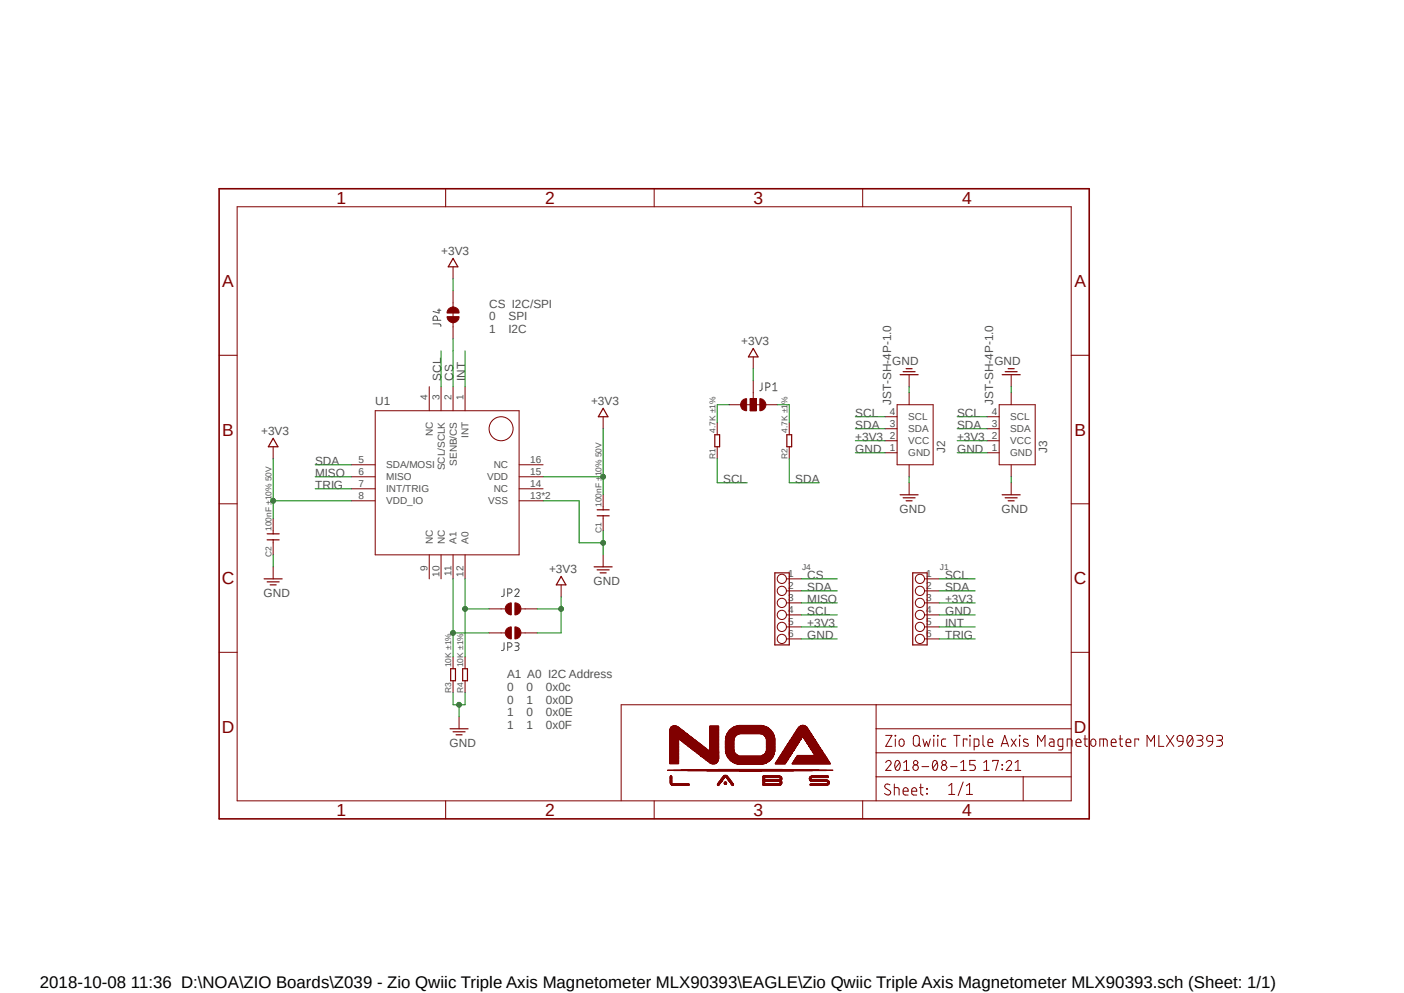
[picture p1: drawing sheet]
<svg xmlns="http://www.w3.org/2000/svg" width="297mm" height="210mm" viewBox="0 0 297 210" stroke-linecap="round" stroke-linejoin="round" font-family="sans-serif">
<defs><g id="words">
<g font-size="3.7" fill="#800000">
<text x="71.2" y="43.1">1</text>
<text x="115.3" y="43.1">2</text>
<text x="159.4" y="43.1">3</text>
<text x="203.5" y="43.1">4</text>
<text x="47" y="60.7">A</text>
<text x="227.3" y="60.7">A</text>
<text x="47" y="92.2">B</text>
<text x="227.3" y="92.2">B</text>
<text x="46.9" y="123.6">C</text>
<text x="227.2" y="123.6">C</text>
<text x="46.9" y="155">D</text>
<text x="227.2" y="155">D</text>
<text x="71.2" y="172.6">1</text>
<text x="115.3" y="172.6">2</text>
<text x="159.4" y="172.6">3</text>
<text x="203.5" y="172.6">4</text>
</g>
<text font-size="3.6" x="8.4" y="208.9">2018-10-08 11:36 D:\NOA\ZIO Boards\Z039 - Zio Qwiic Triple Axis Magnetometer MLX90393\EAGLE\Zio Qwiic Triple Axis Magnetometer MLX90393.sch (Sheet: 1/1)</text>
<g font-size="2.5" fill="#505050">
<text x="93.3" y="53.9">+3V3</text>
<text x="103.5" y="65.1">CS I2C/SPI</text>
<text x="103.5" y="67.7">0</text>
<text x="103.5" y="70.4">1</text>
<text x="107.6" y="67.7">SPI</text>
<text x="107.6" y="70.4">I2C</text>
<text x="156.8" y="72.9">+3V3</text>
<text x="188.8" y="77.3">GND</text>
<text x="210.4" y="77.3">GND</text>
<text x="93.3" y="80.5" transform="rotate(-90 93.3 80.5)">SCL</text>
<text x="95.8" y="80.5" transform="rotate(-90 95.8 80.5)">CS</text>
<text x="98.4" y="80.5" transform="rotate(-90 98.4 80.5)">INT</text>
<text x="79.4" y="85.6">U1</text>
<text x="125.1" y="85.6">+3V3</text>
<text x="180.9" y="88.1">SCL</text>
<text x="188.5" y="85.6" transform="rotate(-90 188.5 85.6)">JST-SH-4P-1.0</text>
<text x="202.5" y="88.1">SCL</text>
<text x="210.1" y="85.6" transform="rotate(-90 210.1 85.6)">JST-SH-4P-1.0</text>
<text x="55.2" y="91.9">+3V3</text>
<text x="180.9" y="95.8">GND</text>
<text x="180.9" y="90.7">SDA</text>
<text x="180.9" y="93.2">+3V3</text>
<text x="199.9" y="95.8" transform="rotate(-90 199.9 95.8)">J2</text>
<text x="202.5" y="95.8">GND</text>
<text x="202.5" y="90.7">SDA</text>
<text x="202.5" y="93.2">+3V3</text>
<text x="221.5" y="95.8" transform="rotate(-90 221.5 95.8)">J3</text>
<text x="66.7" y="98.3">SDA</text>
<text x="66.7" y="100.8">MISO</text>
<text x="66.7" y="103.4">TRIG</text>
<text x="153" y="102.1">SCL</text>
<text x="168.2" y="102.1">SDA</text>
<text x="190.3" y="108.5">GND</text>
<text x="211.9" y="108.5">GND</text>
<text x="116.2" y="121.2">+3V3</text>
<text x="125.6" y="123.7">GND</text>
<text x="170.8" y="125">SDA</text>
<text x="170.8" y="122.4">CS</text>
<text x="199.9" y="122.4">SCL</text>
<text x="199.9" y="125">SDA</text>
<text x="55.8" y="126.2">GND</text>
<text x="170.8" y="130.1">SCL</text>
<text x="170.8" y="127.5">MISO</text>
<text x="199.9" y="130.1">GND</text>
<text x="199.9" y="127.5">+3V3</text>
<text x="170.8" y="135.1">GND</text>
<text x="170.8" y="132.6">+3V3</text>
<text x="199.9" y="132.6">INT</text>
<text x="199.9" y="135.1">TRIG</text>
<text x="107.3" y="143.5">A1 A0 I2C Address</text>
<text x="107.3" y="146.1">0</text>
<text x="107.3" y="148.8">0</text>
<text x="111.4" y="146.1">0</text>
<text x="111.4" y="148.8">1</text>
<text x="115.5" y="146.1">0x0c</text>
<text x="115.5" y="148.8">0x0D</text>
<text x="107.3" y="151.5">1</text>
<text x="107.3" y="154.1">1</text>
<text x="111.4" y="151.5">0</text>
<text x="111.4" y="154.1">1</text>
<text x="115.5" y="151.5">0x0E</text>
<text x="115.5" y="154.1">0x0F</text>
<text x="95.1" y="157.9">GND</text>
</g>
<g font-size="2.1" fill="#505050">
<text x="90.4" y="84.5" transform="rotate(-90 90.4 84.5)">4</text>
<text x="93" y="84.5" transform="rotate(-90 93 84.5)">3</text>
<text x="95.5" y="84.5" transform="rotate(-90 95.5 84.5)">2</text>
<text x="98" y="84.5" transform="rotate(-90 98 84.5)">1</text>
<text x="188.3" y="87.8">4</text>
<text x="192.2" y="88.9">SCL</text>
<text x="209.8" y="87.8">4</text>
<text x="213.7" y="88.9">SCL</text>
<text x="91.6" y="92.3" transform="rotate(-90 91.6 92.3)">NC</text>
<text x="99.1" y="92.7" transform="rotate(-90 99.1 92.7)">INT</text>
<text x="188.3" y="95.4">1</text>
<text x="188.3" y="92.9">2</text>
<text x="188.3" y="90.3">3</text>
<text x="192.2" y="94">VCC</text>
<text x="192.2" y="91.4">SDA</text>
<text x="209.8" y="95.4">1</text>
<text x="209.8" y="92.9">2</text>
<text x="209.8" y="90.3">3</text>
<text x="213.7" y="94">VCC</text>
<text x="213.7" y="91.4">SDA</text>
<text x="75.8" y="98">5</text>
<text x="75.8" y="100.5">6</text>
<text x="81.7" y="99.1">SDA/MOSI</text>
<text x="81.7" y="101.6">MISO</text>
<text x="94.1" y="99.4" transform="rotate(-90 94.1 99.4)">SCL/SCLK</text>
<text x="96.6" y="98.5" transform="rotate(-90 96.6 98.5)">SENB/CS</text>
<text x="103" y="101.6">VDD</text>
<text x="104.4" y="99.1">NC</text>
<text x="112.2" y="100.5">15</text>
<text x="112.2" y="98">16</text>
<text x="192.2" y="96.5">GND</text>
<text x="213.7" y="96.5">GND</text>
<text x="75.8" y="103">7</text>
<text x="75.8" y="105.6">8</text>
<text x="81.7" y="104.1">INT/TRIG</text>
<text x="81.7" y="106.7">VDD_IO</text>
<text x="103.3" y="106.7">VSS</text>
<text x="104.4" y="104.1">NC</text>
<text x="112.2" y="105.6">13*2</text>
<text x="112.2" y="103">14</text>
<text x="91.6" y="115" transform="rotate(-90 91.6 115)">NC</text>
<text x="94.1" y="115" transform="rotate(-90 94.1 115)">NC</text>
<text x="96.6" y="115" transform="rotate(-90 96.6 115)">A1</text>
<text x="99.1" y="115" transform="rotate(-90 99.1 115)">A0</text>
<text x="90.4" y="120.9" transform="rotate(-90 90.4 120.9)">9</text>
<text x="93" y="122" transform="rotate(-90 93 122)">10</text>
<text x="95.5" y="121.9" transform="rotate(-90 95.5 121.9)">11</text>
<text x="98" y="122" transform="rotate(-90 98 122)">12</text>
<text x="166.8" y="122">1</text>
<text x="166.8" y="124.6">2</text>
<text x="196" y="122">1</text>
<text x="196" y="124.6">2</text>
<text x="166.8" y="127.1">3</text>
<text x="166.8" y="129.7">4</text>
<text x="196" y="127.1">3</text>
<text x="196" y="129.7">4</text>
<text x="166.8" y="132.2">5</text>
<text x="166.8" y="134.7">6</text>
<text x="196" y="132.2">5</text>
<text x="196" y="134.7">6</text>
</g>
<g font-size="1.8" fill="#505050">
<text x="151.3" y="91.6" transform="rotate(-90 151.3 91.6)">4.7K ±1%</text>
<text x="166.6" y="91.6" transform="rotate(-90 166.6 91.6)">4.7K ±1%</text>
<text x="151.3" y="97.2" transform="rotate(-90 151.3 97.2)">R1</text>
<text x="166.6" y="97.2" transform="rotate(-90 166.6 97.2)">R2</text>
<text x="127.2" y="107.2" transform="rotate(-90 127.2 107.2)">100nF ±10% 50V</text>
<text x="57.4" y="112.3" transform="rotate(-90 57.4 112.3)">100nF ±10% 50V</text>
<text x="127.2" y="112.8" transform="rotate(-90 127.2 112.8)">C1</text>
<text x="57.4" y="117.9" transform="rotate(-90 57.4 117.9)">C2</text>
<text x="169.7" y="120.6">J4</text>
<text x="198.8" y="120.6">J1</text>
<text x="95.5" y="141.1" transform="rotate(-90 95.5 141.1)">10K ±1%</text>
<text x="98" y="141.1" transform="rotate(-90 98 141.1)">10K ±1%</text>
<text x="95.5" y="146.6" transform="rotate(-90 95.5 146.6)">R3</text>
<text x="98" y="146.6" transform="rotate(-90 98 146.6)">R4</text>
</g>
</g></defs>
<path d="M45.8 39.6l213.9 134.1M259.7 39.6l-213.9 134.1" fill="none" stroke="#fff" stroke-width=".21"/>
<g fill="none" stroke="#505050" stroke-width=".21">
<path d="M91.6 68.5h1.3a.4 .4 0 0 1 .4 .5M92.5 67.7v-.4a.47 .47 0 0 0-.4-.5 .47 .47 0 0 0-.5 .5v.4h1.7M92.5 65.6h.8M92.9 65.3v.9l-1.3-.3M161.2 81v1.4l-.5 .2M162 81.9h.4a.47 .47 0 0 0 .5-.5 .47 .47 0 0 0-.5-.4h-.4v1.6M163.5 82.6h.9M163.5 81.4l.5-.4v1.6M106.6 124.5v1.3a.4 .4 0 0 1-.5 .4M106.6 135.9v1.3a.4 .4 0 0 1-.5 .4M107.4 125.4h.5a.45 .45 0 0 0 .4-.3 .45 .45 0 0 0-.2-.5l-.7-.1v1.7M107.4 136.9h.5a.47 .47 0 0 0 .4-.5 .47 .47 0 0 0-.4-.5h-.5v1.7"/>
<path d="M108.9 124.9a.44 .44 0 0 1 .7-.3 .44 .44 0 0 1 .1 .7l-.8 .9h.9M108.9 135.9l.7 .1a.34 .34 0 0 1 0 .6l-.5 .1M109.3 136.7a.47 .47 0 0 1 .5 .4 .47 .47 0 0 1-.5 .5h-.4"/>
</g>
<g fill="none" stroke="#800000" stroke-width=".21">
<path d="M94.3 39.9v3.8M138.4 39.9v3.8M182.5 39.9v3.8M50.2 43.7h176.4v125.7h-176.4zM46.4 75.1h3.8M226.6 75.1h3.8M46.4 106.6h3.8M226.6 106.6h3.8M46.4 138h3.8M226.6 138h3.8M185.3 149.1v20.3M185.3 159.2h41.3"/>
<path d="M185.3 154.1h41.3M187.4 155.5h1.3l-1.3 2.4h1.3M189.4 155.5l.1 .2zM189.4 156.3v1.6M190.4 156.4a.5 .5 0 0 1 .6-.1 .5 .5 0 0 1 .3 .5v.6a.53 .53 0 0 1-.6 .5 .53 .53 0 0 1-.5-.5v-.8zM193.4 155.7a.65 .65 0 0 1 .7-.1 .65 .65 0 0 1 .4 .6v1a.64 .64 0 0 1-.7 .6 .64 .64 0 0 1-.6-.6v-1zM194.2 157.4l.5 .5M195.2 156.3l.4 1.6 .4-1.1 .4 1.1 .4-1.6M197.5 155.5l.1 .2zM197.5 156.3v1.6M198.3 155.5l.2 .2zM198.4 156.3v1.6"/>
<path d="M200.1 156.3h-.7l-.2 .4v.9l.4 .3h.5M201.8 155.5h1.3M202.4 155.5v2.4M204.6 156.5v-.2h-.8v1.6M205.1 155.5l.2 .2zM205.2 156.3v1.6M206.1 157.9l.8-.1 .2-.2v-.9l-.2-.4h-.8v2.3M207.9 155.5v2l.2 .3 .2 .1M209 157.1h1a.54 .54 0 0 0-.3-.8 .54 .54 0 0 0-.7 .5v.7l.2 .3 .8 .1M211.8 157.9l.8-2.4 .8 2.4M212 157.3h1.1M213.9 156.3l1.1 1.6"/>
<path d="M215 156.3l-1.1 1.6M215.6 155.5l.2 .2zM215.7 156.3v1.6M217.4 156.4a.55 .55 0 0 0-.9 .3v.1l1 .5v.4a.8 .8 0 0 1-1 0M219.5 157.9v-2.4l.8 1.3 .8-1.3v2.4M222 156.3h.8l.2 .4v1.2h-.6a.47 .47 0 0 1-.5-.5 .47 .47 0 0 1 .5-.5h.6M224.8 157.9l-.8-.1-.1-.2-.1-.9 .2-.4h.8v1.9l-.1 .4h-.8M225.8 157.9v-1.6h.8l.1 .2 .1 1.4M226.6 149.1h-95.2v20.3M227.6 157.1h1.1a.55 .55 0 0 0-.4-.8 .55 .55 0 0 0-.7 .5l.1 .8 .3 .3h.7M229.3 156.3h.7M229.5 155.5v2l.2 .3 .3 .1"/>
<path d="M231 156.4a.5 .5 0 0 1 .5-.1 .5 .5 0 0 1 .3 .5v.6a.53 .53 0 0 1-.5 .5 .53 .53 0 0 1-.5-.5v-.8zM232.7 157.9v-1.6h1.3l.2 .4v1.2M233.4 156.3v1.6M235.1 157.1h1a.54 .54 0 0 0-.4-.8 .54 .54 0 0 0-.6 .5v.8l.4 .3h.6M236.7 156.3h.8M237 155.5v2l.2 .3 .3 .1M238.2 157.1h1a.54 .54 0 0 0-.3-.8 .54 .54 0 0 0-.7 .5v.7l.2 .3 .8 .1M240.9 156.5v-.2h-.8v1.6M242.7 157.9v-2.4l.8 1.3 .7-1.3v2.4M245.2 155.5v2.4h1M246.8 155.5l1.5 2.4M248.3 155.5l-1.5 2.4"/>
<path d="M249 155.9a.65 .65 0 0 1 .8-.4 .65 .65 0 0 1 .5 .7v.6h-.8a.62 .62 0 0 1-.5-.9zM250.3 156.8a.98 .98 0 0 1-1 1.1M251.4 155.7l.5-.1a1.58 1.58 0 0 1 0 2.2 .46 .46 0 0 1-.6-.3 1.85 1.85 0 0 1 .1-1.8zM252.3 156l-1.1 1.4M253.2 155.5h.8a.51 .51 0 0 1 .5 .5 .51 .51 0 0 1-.5 .5h-.6M253.8 156.5a.66 .66 0 0 1 .7 .7 .66 .66 0 0 1-.7 .7h-.6M255.5 155.7a.65 .65 0 0 1 .7-.1 .65 .65 0 0 1 .3 .6v.6h-.7a.63 .63 0 0 1-.6-.5 .63 .63 0 0 1 .3-.6zM256.5 156.8a.98 .98 0 0 1-1 1.1M257.3 155.5h.8a.51 .51 0 0 1 .5 .5 .51 .51 0 0 1-.5 .5h-.5M258 156.5a.66 .66 0 0 1 .6 .7 .66 .66 0 0 1-.6 .7h-.7M94.3 169.4v3.8M138.4 169.4v3.8"/>
<path d="M182.5 169.4v3.8M185.3 164.3h41.3M187.4 161.3a.57 .57 0 0 1 .8-.5 .57 .57 0 0 1 .1 1l-.9 1.1h1.1M188.3 166l-.3-.1a.54 .54 0 0 0-.7 0 .54 .54 0 0 0-.1 .7l.9 .6a.58 .58 0 0 1 .1 .8 .58 .58 0 0 1-.9 0l-.2-.2M189.2 166.6h.6l.4 .2v1.3M189.2 165.8v2.3M189.5 161a.41 .41 0 0 1 .4-.2 .41 .41 0 0 1 .3 .3 1.26 1.26 0 0 1-.3 1.8h-.2a1.47 1.47 0 0 1-.2-1.9zM190.3 161.3l-.9 1.2M191.1 167.3h1a.55 .55 0 0 0-.4-.7 .55 .55 0 0 0-.6 .5v.6l.2 .4h.8M191.2 162.9h1.2M191.2 161.3l.6-.5v2.1M192.9 167.3h1a.55 .55 0 0 0-.3-.7 .55 .55 0 0 0-.7 .5v.8l.4 .2h.6"/>
<path d="M194.5 166.6h.8M194.8 165.8v2.1l.5 .2M195 162.1h1.5M196 166.8l.2 .1zM196 167.8l.2 .1zM197.5 161a.4 .4 0 0 1 .4-.2 .4 .4 0 0 1 .3 .3 1.58 1.58 0 0 1-.2 1.8h-.2a1.36 1.36 0 0 1-.3-1.9zM198.2 161.3l-.9 1.2M200.7 166.2l.6-.5v2.3M200.7 168h1.3M201.1 162.1h1.4M203.2 162.9h1.2M203.2 161.3l.6-.5v2.1"/>
<path d="M203.8 165.4l-1.1 2.9M204.4 168h1.3M204.4 166.2l.7-.5v2.3M206.3 160.8h-1.2v1h.8a.61 .61 0 0 1 .4 .5 .61 .61 0 0 1-.4 .6h-.8M208.1 162.9h1.2M208.1 161.3l.6-.5v2.1M210 161.1v-.3h1.2l-.6 2.1M212 161.7l.1 .1zM212 162.6l.1 .2zM212.9 161.3a.58 .58 0 0 1 .6-.5 .58 .58 0 0 1 .5 .6l-1.1 1.5h1.1M214.8 162.9h1.1M214.8 161.3l.5-.5v2.1"/>
<path d="M216.5 164.3v5.1"/>
<circle cx="193.7" cy="162.4" r=".57"/>
<circle cx="193.7" cy="161.3" r=".47"/>
<circle cx="199.7" cy="161.3" r=".47"/>
<circle cx="199.7" cy="162.4" r=".59"/>
</g>
<path d="M46.4 39.9h184v133.3h-184z" fill="none" stroke="#800000" stroke-width=".34"/>
<path d="M151.9 166.1l.1 .1z" fill-rule="evenodd" fill="#800000"/>
<path d="M151.9 166.1l.1 .1z" fill="none" stroke="#800000" stroke-width=".21"/>
<path d="M154.9 166.1l.1 .1z" fill-rule="evenodd" fill="#800000"/>
<path d="M142.2 166l3.6 .1zM142.2 166.1h3.6M154.9 166.1l.1 .1z" fill="none" stroke="#800000" stroke-width=".21"/>
<path d="M151.8 166l.3 .1z" fill-rule="evenodd" fill="#800000"/>
<path d="M151.8 166l.3 .1z" fill="none" stroke="#800000" stroke-width=".21"/>
<path d="M154.9 166l.2 .1z" fill-rule="evenodd" fill="#800000"/>
<path d="M142.1 166l3.7 .1zM142.1 166h3.7M154.9 166l.2 .1zM161.4 166l3.6 .1zM161.4 166.1h3.6M171.4 166l3.6 .1zM171.4 166.1h3.6" fill="none" stroke="#800000" stroke-width=".21"/>
<path d="M151.8 166l.3 .1z" fill-rule="evenodd" fill="#800000"/>
<path d="M151.8 166l.3 .1z" fill="none" stroke="#800000" stroke-width=".21"/>
<path d="M154.8 166l.4 .1z" fill-rule="evenodd" fill="#800000"/>
<path d="M142.1 165.9l3.7 .1zM142.1 166h3.7M154.8 166l.4 .1zM161.4 166l3.7 .1zM161.4 166h3.7M171.4 166l3.7 .1zM171.4 166h3.7" fill="none" stroke="#800000" stroke-width=".21"/>
<path d="M151.8 165.9l.3 .1z" fill-rule="evenodd" fill="#800000"/>
<path d="M151.8 165.9l.3 .1z" fill="none" stroke="#800000" stroke-width=".21"/>
<path d="M154.8 165.9l.4 .1z" fill-rule="evenodd" fill="#800000"/>
<path d="M142 165.9l3.8 .1zM142 165.9h3.8M154.8 165.9l.4 .1zM161.4 165.9l3.8 .1zM161.4 166h3.8M171.4 165.9l3.8 .1zM171.4 166h3.8" fill="none" stroke="#800000" stroke-width=".21"/>
<path d="M151.8 165.9l.4 .1z" fill-rule="evenodd" fill="#800000"/>
<path d="M151.8 165.9l.4 .1z" fill="none" stroke="#800000" stroke-width=".21"/>
<path d="M154.8 165.9l.4 .1z" fill-rule="evenodd" fill="#800000"/>
<path d="M141.9 165.9h3.9zM141.9 165.9h3.9M154.8 165.9l.4 .1zM161.4 165.9l3.8 .1zM161.4 165.9h3.8M171.4 165.9l3.9 .1zM171.4 165.9h3.9" fill="none" stroke="#800000" stroke-width=".21"/>
<path d="M151.8 165.9h.4z" fill-rule="evenodd" fill="#800000"/>
<path d="M151.8 165.9h.4z" fill="none" stroke="#800000" stroke-width=".21"/>
<path d="M154.7 165.9h.5z" fill-rule="evenodd" fill="#800000"/>
<path d="M141.9 165.8l3.9 .1zM141.9 165.9h3.9M154.7 165.9h.5zM161.4 165.9h3.9zM161.4 165.9h3.9M171.4 165.9h3.9zM171.4 165.9h3.9" fill="none" stroke="#800000" stroke-width=".21"/>
<path d="M151.8 165.8l.4 .1z" fill-rule="evenodd" fill="#800000"/>
<path d="M151.8 165.8l.4 .1z" fill="none" stroke="#800000" stroke-width=".21"/>
<path d="M153.3 165.8l.3 .1z" fill-rule="evenodd" fill="#800000"/>
<path d="M153.3 165.8l.3 .1z" fill="none" stroke="#800000" stroke-width=".21"/>
<path d="M154.7 165.8l.4 .1z" fill-rule="evenodd" fill="#800000"/>
<path d="M141.9 165.8l3.9 .1zM141.9 165.8h3.9M154.7 165.8l.4 .1zM161.4 165.8l3.9 .1zM161.4 165.9h3.9M171.4 165.8l3.9 .1zM171.4 165.9h3.9" fill="none" stroke="#800000" stroke-width=".21"/>
<path d="M151.8 165.8l.4 .1z" fill-rule="evenodd" fill="#800000"/>
<path d="M151.8 165.8l.4 .1z" fill="none" stroke="#800000" stroke-width=".21"/>
<path d="M153.2 165.8l.5 .1z" fill-rule="evenodd" fill="#800000"/>
<path d="M153.2 165.8l.5 .1z" fill="none" stroke="#800000" stroke-width=".21"/>
<path d="M154.6 165.8l.6 .1z" fill-rule="evenodd" fill="#800000"/>
<path d="M154.6 165.8l.6 .1zM161.4 165.8l3.9 .1zM161.4 165.8h3.9M171.4 165.8l3.9 .1zM171.4 165.8h3.9" fill="none" stroke="#800000" stroke-width=".21"/>
<path d="M141.8 165.7l.5 .1z" fill-rule="evenodd" fill="#800000"/>
<path d="M141.8 165.7l.5 .1z" fill="none" stroke="#800000" stroke-width=".21"/>
<path d="M151.8 165.7l.5 .1z" fill-rule="evenodd" fill="#800000"/>
<path d="M151.8 165.7l.5 .1z" fill="none" stroke="#800000" stroke-width=".21"/>
<path d="M153.2 165.7l.5 .1z" fill-rule="evenodd" fill="#800000"/>
<path d="M153.2 165.7l.5 .1z" fill="none" stroke="#800000" stroke-width=".21"/>
<path d="M154.6 165.7l.5 .1z" fill-rule="evenodd" fill="#800000"/>
<path d="M154.6 165.7l.5 .1z" fill="none" stroke="#800000" stroke-width=".21"/>
<path d="M161.4 165.7l.4 .1z" fill-rule="evenodd" fill="#800000"/>
<path d="M161.4 165.7l.4 .1z" fill="none" stroke="#800000" stroke-width=".21"/>
<path d="M164.8 165.7l.6 .1z" fill-rule="evenodd" fill="#800000"/>
<path d="M164.8 165.7l.6 .1z" fill="none" stroke="#800000" stroke-width=".21"/>
<path d="M174.9 165.7l.5 .1z" fill-rule="evenodd" fill="#800000"/>
<path d="M174.9 165.7l.5 .1z" fill="none" stroke="#800000" stroke-width=".21"/>
<path d="M141.8 165.7l.4 .1z" fill-rule="evenodd" fill="#800000"/>
<path d="M141.8 165.7l.4 .1z" fill="none" stroke="#800000" stroke-width=".21"/>
<path d="M151.8 165.7l.5 .1z" fill-rule="evenodd" fill="#800000"/>
<path d="M151.8 165.7l.5 .1z" fill="none" stroke="#800000" stroke-width=".21"/>
<path d="M153.2 165.7l.5 .1z" fill-rule="evenodd" fill="#800000"/>
<path d="M153.2 165.7l.5 .1z" fill="none" stroke="#800000" stroke-width=".21"/>
<path d="M154.6 165.7l.4 .1z" fill-rule="evenodd" fill="#800000"/>
<path d="M154.6 165.7l.4 .1z" fill="none" stroke="#800000" stroke-width=".21"/>
<path d="M161.4 165.7l.4 .1z" fill-rule="evenodd" fill="#800000"/>
<path d="M161.4 165.7l.4 .1z" fill="none" stroke="#800000" stroke-width=".21"/>
<path d="M164.9 165.7l.5 .1z" fill-rule="evenodd" fill="#800000"/>
<path d="M164.9 165.7l.5 .1z" fill="none" stroke="#800000" stroke-width=".21"/>
<path d="M175 165.7l.4 .1z" fill-rule="evenodd" fill="#800000"/>
<path d="M175 165.7l.4 .1z" fill="none" stroke="#800000" stroke-width=".21"/>
<path d="M141.8 165.7h.4z" fill-rule="evenodd" fill="#800000"/>
<path d="M141.8 165.7h.4z" fill="none" stroke="#800000" stroke-width=".21"/>
<path d="M151.9 165.7h.4z" fill-rule="evenodd" fill="#800000"/>
<path d="M151.9 165.7h.4z" fill="none" stroke="#800000" stroke-width=".21"/>
<path d="M153.2 165.7h.5z" fill-rule="evenodd" fill="#800000"/>
<path d="M153.2 165.7h.5z" fill="none" stroke="#800000" stroke-width=".21"/>
<path d="M154.6 165.7h.5z" fill-rule="evenodd" fill="#800000"/>
<path d="M154.6 165.7h.5z" fill="none" stroke="#800000" stroke-width=".21"/>
<path d="M161.4 165.7h.4z" fill-rule="evenodd" fill="#800000"/>
<path d="M161.4 165.7h.4z" fill="none" stroke="#800000" stroke-width=".21"/>
<path d="M165 165.7h.4z" fill-rule="evenodd" fill="#800000"/>
<path d="M165 165.7h.4z" fill="none" stroke="#800000" stroke-width=".21"/>
<path d="M175 165.7h.4z" fill-rule="evenodd" fill="#800000"/>
<path d="M175 165.7h.4z" fill="none" stroke="#800000" stroke-width=".21"/>
<path d="M141.8 165.6l.3 .1z" fill-rule="evenodd" fill="#800000"/>
<path d="M141.8 165.6l.3 .1z" fill="none" stroke="#800000" stroke-width=".21"/>
<path d="M152 165.6l.4 .1z" fill-rule="evenodd" fill="#800000"/>
<path d="M152 165.6l.4 .1z" fill="none" stroke="#800000" stroke-width=".21"/>
<path d="M153.2 165.6l.5 .1z" fill-rule="evenodd" fill="#800000"/>
<path d="M153.2 165.6l.5 .1z" fill="none" stroke="#800000" stroke-width=".21"/>
<path d="M154.6 165.6l.4 .1z" fill-rule="evenodd" fill="#800000"/>
<path d="M154.6 165.6l.4 .1z" fill="none" stroke="#800000" stroke-width=".21"/>
<path d="M161.4 165.6l.4 .1z" fill-rule="evenodd" fill="#800000"/>
<path d="M161.4 165.6l.4 .1z" fill="none" stroke="#800000" stroke-width=".21"/>
<path d="M165.1 165.6l.3 .1z" fill-rule="evenodd" fill="#800000"/>
<path d="M165.1 165.6l.3 .1z" fill="none" stroke="#800000" stroke-width=".21"/>
<path d="M175 165.6l.4 .1z" fill-rule="evenodd" fill="#800000"/>
<path d="M175 165.6l.4 .1z" fill="none" stroke="#800000" stroke-width=".21"/>
<path d="M141.8 165.5l.3 .1z" fill-rule="evenodd" fill="#800000"/>
<path d="M141.8 165.5l.3 .1z" fill="none" stroke="#800000" stroke-width=".21"/>
<path d="M151.9 165.5l.5 .1z" fill-rule="evenodd" fill="#800000"/>
<path d="M151.9 165.5l.5 .1z" fill="none" stroke="#800000" stroke-width=".21"/>
<path d="M153.2 165.5l.5 .1z" fill-rule="evenodd" fill="#800000"/>
<path d="M153.2 165.5l.5 .1z" fill="none" stroke="#800000" stroke-width=".21"/>
<path d="M154.5 165.5l.4 .1z" fill-rule="evenodd" fill="#800000"/>
<path d="M154.5 165.5l.4 .1z" fill="none" stroke="#800000" stroke-width=".21"/>
<path d="M161.4 165.5l.4 .1z" fill-rule="evenodd" fill="#800000"/>
<path d="M161.4 165.5l.4 .1z" fill="none" stroke="#800000" stroke-width=".21"/>
<path d="M165.1 165.5l.3 .1z" fill-rule="evenodd" fill="#800000"/>
<path d="M165.1 165.5l.3 .1z" fill="none" stroke="#800000" stroke-width=".21"/>
<path d="M175.1 165.5l.3 .1z" fill-rule="evenodd" fill="#800000"/>
<path d="M175.1 165.5l.3 .1z" fill="none" stroke="#800000" stroke-width=".21"/>
<path d="M141.8 165.5l.3 .1z" fill-rule="evenodd" fill="#800000"/>
<path d="M141.8 165.5l.3 .1z" fill="none" stroke="#800000" stroke-width=".21"/>
<path d="M152 165.5l.5 .1z" fill-rule="evenodd" fill="#800000"/>
<path d="M152 165.5l.5 .1z" fill="none" stroke="#800000" stroke-width=".21"/>
<path d="M153.2 165.5l.5 .1z" fill-rule="evenodd" fill="#800000"/>
<path d="M153.2 165.5l.5 .1z" fill="none" stroke="#800000" stroke-width=".21"/>
<path d="M154.5 165.5l.4 .1z" fill-rule="evenodd" fill="#800000"/>
<path d="M154.5 165.5l.4 .1z" fill="none" stroke="#800000" stroke-width=".21"/>
<path d="M161.4 165.5l.4 .1z" fill-rule="evenodd" fill="#800000"/>
<path d="M161.4 165.5l.4 .1z" fill="none" stroke="#800000" stroke-width=".21"/>
<path d="M165.1 165.5l.3 .1z" fill-rule="evenodd" fill="#800000"/>
<path d="M165.1 165.5l.3 .1z" fill="none" stroke="#800000" stroke-width=".21"/>
<path d="M175.1 165.5l.3 .1z" fill-rule="evenodd" fill="#800000"/>
<path d="M175.1 165.5l.3 .1z" fill="none" stroke="#800000" stroke-width=".21"/>
<path d="M141.8 165.4l.3 .1z" fill-rule="evenodd" fill="#800000"/>
<path d="M141.8 165.4l.3 .1z" fill="none" stroke="#800000" stroke-width=".21"/>
<path d="M152.1 165.4l.4 .1z" fill-rule="evenodd" fill="#800000"/>
<path d="M152.1 165.4l.4 .1z" fill="none" stroke="#800000" stroke-width=".21"/>
<path d="M153.2 165.4l.5 .1z" fill-rule="evenodd" fill="#800000"/>
<path d="M153.2 165.4l.5 .1z" fill="none" stroke="#800000" stroke-width=".21"/>
<path d="M154.4 165.4l.5 .1z" fill-rule="evenodd" fill="#800000"/>
<path d="M154.4 165.4l.5 .1z" fill="none" stroke="#800000" stroke-width=".21"/>
<path d="M161.4 165.4l.4 .1z" fill-rule="evenodd" fill="#800000"/>
<path d="M161.4 165.4l.4 .1z" fill="none" stroke="#800000" stroke-width=".21"/>
<path d="M165.1 165.4l.3 .1z" fill-rule="evenodd" fill="#800000"/>
<path d="M165.1 165.4l.3 .1z" fill="none" stroke="#800000" stroke-width=".21"/>
<path d="M175.1 165.4l.3 .1z" fill-rule="evenodd" fill="#800000"/>
<path d="M175.1 165.4l.3 .1z" fill="none" stroke="#800000" stroke-width=".21"/>
<path d="M141.8 165.4l.3 .1z" fill-rule="evenodd" fill="#800000"/>
<path d="M141.8 165.4l.3 .1z" fill="none" stroke="#800000" stroke-width=".21"/>
<path d="M152.1 165.4l.4 .1z" fill-rule="evenodd" fill="#800000"/>
<path d="M152.1 165.4l.4 .1z" fill="none" stroke="#800000" stroke-width=".21"/>
<path d="M153.3 165.4l.3 .1z" fill-rule="evenodd" fill="#800000"/>
<path d="M153.3 165.4l.3 .1z" fill="none" stroke="#800000" stroke-width=".21"/>
<path d="M154.3 165.4l.6 .1z" fill-rule="evenodd" fill="#800000"/>
<path d="M154.3 165.4l.6 .1z" fill="none" stroke="#800000" stroke-width=".21"/>
<path d="M161.4 165.4l.4 .1z" fill-rule="evenodd" fill="#800000"/>
<path d="M161.4 165.4l.4 .1z" fill="none" stroke="#800000" stroke-width=".21"/>
<path d="M165.1 165.4l.3 .1z" fill-rule="evenodd" fill="#800000"/>
<path d="M165.1 165.4l.3 .1z" fill="none" stroke="#800000" stroke-width=".21"/>
<path d="M175 165.4l.4 .1z" fill-rule="evenodd" fill="#800000"/>
<path d="M175 165.4l.4 .1z" fill="none" stroke="#800000" stroke-width=".21"/>
<path d="M141.8 165.4h.3z" fill-rule="evenodd" fill="#800000"/>
<path d="M141.8 165.4h.3z" fill="none" stroke="#800000" stroke-width=".21"/>
<path d="M152.1 165.4h.5z" fill-rule="evenodd" fill="#800000"/>
<path d="M152.1 165.4h.5z" fill="none" stroke="#800000" stroke-width=".21"/>
<path d="M153.4 165.4h.1z" fill-rule="evenodd" fill="#800000"/>
<path d="M153.4 165.4h.1z" fill="none" stroke="#800000" stroke-width=".21"/>
<path d="M154.4 165.4h.4z" fill-rule="evenodd" fill="#800000"/>
<path d="M154.4 165.4h.4z" fill="none" stroke="#800000" stroke-width=".21"/>
<path d="M161.4 165.4h.4z" fill-rule="evenodd" fill="#800000"/>
<path d="M161.4 165.4h.4z" fill="none" stroke="#800000" stroke-width=".21"/>
<path d="M165.1 165.4h.3z" fill-rule="evenodd" fill="#800000"/>
<path d="M165.1 165.4h.3z" fill="none" stroke="#800000" stroke-width=".21"/>
<path d="M175 165.4h.4z" fill-rule="evenodd" fill="#800000"/>
<path d="M175 165.4h.4z" fill="none" stroke="#800000" stroke-width=".21"/>
<path d="M141.8 165.3l.3 .1z" fill-rule="evenodd" fill="#800000"/>
<path d="M141.8 165.3l.3 .1z" fill="none" stroke="#800000" stroke-width=".21"/>
<path d="M152.1 165.3l.5 .1z" fill-rule="evenodd" fill="#800000"/>
<path d="M152.1 165.3l.5 .1z" fill="none" stroke="#800000" stroke-width=".21"/>
<path d="M154.3 165.3l.5 .1z" fill-rule="evenodd" fill="#800000"/>
<path d="M154.3 165.3l.5 .1z" fill="none" stroke="#800000" stroke-width=".21"/>
<path d="M161.4 165.3l.4 .1z" fill-rule="evenodd" fill="#800000"/>
<path d="M161.4 165.3l.4 .1z" fill="none" stroke="#800000" stroke-width=".21"/>
<path d="M165 165.3l.4 .1z" fill-rule="evenodd" fill="#800000"/>
<path d="M165 165.3l.4 .1z" fill="none" stroke="#800000" stroke-width=".21"/>
<path d="M175 165.3l.4 .1z" fill-rule="evenodd" fill="#800000"/>
<path d="M175 165.3l.4 .1z" fill="none" stroke="#800000" stroke-width=".21"/>
<path d="M141.8 165.3l.3 .1z" fill-rule="evenodd" fill="#800000"/>
<path d="M141.8 165.3l.3 .1z" fill="none" stroke="#800000" stroke-width=".21"/>
<path d="M152.2 165.3l.4 .1z" fill-rule="evenodd" fill="#800000"/>
<path d="M152.2 165.3l.4 .1z" fill="none" stroke="#800000" stroke-width=".21"/>
<path d="M154.3 165.3l.4 .1z" fill-rule="evenodd" fill="#800000"/>
<path d="M154.3 165.3l.4 .1z" fill="none" stroke="#800000" stroke-width=".21"/>
<path d="M161.4 165.3l.4 .1z" fill-rule="evenodd" fill="#800000"/>
<path d="M161.4 165.3l.4 .1z" fill="none" stroke="#800000" stroke-width=".21"/>
<path d="M164.9 165.3l.5 .1z" fill-rule="evenodd" fill="#800000"/>
<path d="M164.9 165.3l.5 .1z" fill="none" stroke="#800000" stroke-width=".21"/>
<path d="M175 165.3l.4 .1z" fill-rule="evenodd" fill="#800000"/>
<path d="M175 165.3l.4 .1z" fill="none" stroke="#800000" stroke-width=".21"/>
<path d="M141.8 165.2l.3 .1z" fill-rule="evenodd" fill="#800000"/>
<path d="M141.8 165.2l.3 .1z" fill="none" stroke="#800000" stroke-width=".21"/>
<path d="M152.2 165.2l.5 .1z" fill-rule="evenodd" fill="#800000"/>
<path d="M152.2 165.2l.5 .1z" fill="none" stroke="#800000" stroke-width=".21"/>
<path d="M154.2 165.2l.5 .1z" fill-rule="evenodd" fill="#800000"/>
<path d="M154.2 165.2l.5 .1z" fill="none" stroke="#800000" stroke-width=".21"/>
<path d="M161.4 165.2l.4 .1z" fill-rule="evenodd" fill="#800000"/>
<path d="M161.4 165.2l.4 .1z" fill="none" stroke="#800000" stroke-width=".21"/>
<path d="M164.8 165.2l.6 .1z" fill-rule="evenodd" fill="#800000"/>
<path d="M164.8 165.2l.6 .1z" fill="none" stroke="#800000" stroke-width=".21"/>
<path d="M174.9 165.2l.5 .1z" fill-rule="evenodd" fill="#800000"/>
<path d="M174.9 165.2l.5 .1z" fill="none" stroke="#800000" stroke-width=".21"/>
<path d="M141.8 165.2l.3 .1z" fill-rule="evenodd" fill="#800000"/>
<path d="M141.8 165.2l.3 .1z" fill="none" stroke="#800000" stroke-width=".21"/>
<path d="M152.2 165.2l.5 .1z" fill-rule="evenodd" fill="#800000"/>
<path d="M152.2 165.2l.5 .1z" fill="none" stroke="#800000" stroke-width=".21"/>
<path d="M154.3 165.2l.4 .1z" fill-rule="evenodd" fill="#800000"/>
<path d="M154.3 165.2l.4 .1zM161.4 165.2l3.9 .1zM161.4 165.2h3.9M171.5 165.2l3.8 .1zM171.5 165.2h3.8" fill="none" stroke="#800000" stroke-width=".21"/>
<path d="M141.8 165.1l.3 .1z" fill-rule="evenodd" fill="#800000"/>
<path d="M141.8 165.1l.3 .1z" fill="none" stroke="#800000" stroke-width=".21"/>
<path d="M152.3 165.1l.5 .1z" fill-rule="evenodd" fill="#800000"/>
<path d="M152.3 165.1l.5 .1z" fill="none" stroke="#800000" stroke-width=".21"/>
<path d="M154.2 165.1l.4 .1z" fill-rule="evenodd" fill="#800000"/>
<path d="M154.2 165.1l.4 .1zM161.4 165.1l3.9 .1zM161.4 165.2h3.9M171.5 165.1l3.8 .1zM171.5 165.2h3.8" fill="none" stroke="#800000" stroke-width=".21"/>
<path d="M141.8 165.1l.3 .1z" fill-rule="evenodd" fill="#800000"/>
<path d="M141.8 165.1l.3 .1z" fill="none" stroke="#800000" stroke-width=".21"/>
<path d="M152.3 165.1l.4 .1z" fill-rule="evenodd" fill="#800000"/>
<path d="M152.3 165.1l.4 .1z" fill="none" stroke="#800000" stroke-width=".21"/>
<path d="M154.1 165.1l.5 .1z" fill-rule="evenodd" fill="#800000"/>
<path d="M154.1 165.1l.5 .1zM161.4 165.1l3.9 .1zM161.4 165.1h3.9M171.4 165.1l3.9 .1zM171.4 165.1h3.9" fill="none" stroke="#800000" stroke-width=".21"/>
<path d="M141.8 165.1h.3z" fill-rule="evenodd" fill="#800000"/>
<path d="M141.8 165.1h.3z" fill="none" stroke="#800000" stroke-width=".21"/>
<path d="M152.4 165.1h.4z" fill-rule="evenodd" fill="#800000"/>
<path d="M152.4 165.1h.4z" fill="none" stroke="#800000" stroke-width=".21"/>
<path d="M154.1 165.1h.5z" fill-rule="evenodd" fill="#800000"/>
<path d="M154.1 165.1h.5zM161.4 165.1h3.9zM161.4 165.1h3.9M171.4 165.1h3.9zM171.4 165.1h3.9" fill="none" stroke="#800000" stroke-width=".21"/>
<path d="M141.8 165l.3 .1z" fill-rule="evenodd" fill="#800000"/>
<path d="M141.8 165l.3 .1z" fill="none" stroke="#800000" stroke-width=".21"/>
<path d="M152.4 165l.5 .1z" fill-rule="evenodd" fill="#800000"/>
<path d="M152.4 165l.5 .1z" fill="none" stroke="#800000" stroke-width=".21"/>
<path d="M154.1 165l.5 .1z" fill-rule="evenodd" fill="#800000"/>
<path d="M154.1 165l.5 .1zM161.4 165l3.9 .1zM161.4 165.1h3.9M171.3 165l3.8 .1zM171.3 165.1h3.8" fill="none" stroke="#800000" stroke-width=".21"/>
<path d="M141.8 165l.3 .1z" fill-rule="evenodd" fill="#800000"/>
<path d="M141.8 165l.3 .1z" fill="none" stroke="#800000" stroke-width=".21"/>
<path d="M152.4 165l.5 .1z" fill-rule="evenodd" fill="#800000"/>
<path d="M152.4 165l.5 .1z" fill="none" stroke="#800000" stroke-width=".21"/>
<path d="M154.1 165l.4 .1z" fill-rule="evenodd" fill="#800000"/>
<path d="M154.1 165l.4 .1zM161.4 165l3.9 .1zM161.4 165h3.9M171.3 165l3.8 .1zM171.3 165h3.8" fill="none" stroke="#800000" stroke-width=".21"/>
<path d="M141.8 164.9l.3 .1z" fill-rule="evenodd" fill="#800000"/>
<path d="M141.8 164.9l.3 .1z" fill="none" stroke="#800000" stroke-width=".21"/>
<path d="M152.4 164.9l.5 .1z" fill-rule="evenodd" fill="#800000"/>
<path d="M152.4 164.9l.5 .1z" fill="none" stroke="#800000" stroke-width=".21"/>
<path d="M154 164.9l.4 .1z" fill-rule="evenodd" fill="#800000"/>
<path d="M154 164.9l.4 .1zM161.4 164.9l4 .1zM161.4 165h4M171.3 164.9l3.7 .1zM171.3 165h3.7" fill="none" stroke="#800000" stroke-width=".21"/>
<path d="M141.8 164.9l.3 .1z" fill-rule="evenodd" fill="#800000"/>
<path d="M141.8 164.9l.3 .1z" fill="none" stroke="#800000" stroke-width=".21"/>
<path d="M152.5 164.9l.4 .1z" fill-rule="evenodd" fill="#800000"/>
<path d="M152.5 164.9l.4 .1z" fill="none" stroke="#800000" stroke-width=".21"/>
<path d="M154 164.9l.5 .1z" fill-rule="evenodd" fill="#800000"/>
<path d="M154 164.9l.5 .1z" fill="none" stroke="#800000" stroke-width=".21"/>
<path d="M161.4 164.9l.4 .1z" fill-rule="evenodd" fill="#800000"/>
<path d="M161.4 164.9l.4 .1z" fill="none" stroke="#800000" stroke-width=".21"/>
<path d="M164.9 164.9l.5 .1z" fill-rule="evenodd" fill="#800000"/>
<path d="M164.9 164.9l.5 .1z" fill="none" stroke="#800000" stroke-width=".21"/>
<path d="M171.2 164.9l.5 .1z" fill-rule="evenodd" fill="#800000"/>
<path d="M171.2 164.9l.5 .1z" fill="none" stroke="#800000" stroke-width=".21"/>
<path d="M141.8 164.8l.3 .1z" fill-rule="evenodd" fill="#800000"/>
<path d="M141.8 164.8l.3 .1z" fill="none" stroke="#800000" stroke-width=".21"/>
<path d="M152.5 164.8l.5 .1z" fill-rule="evenodd" fill="#800000"/>
<path d="M152.5 164.8l.5 .1z" fill="none" stroke="#800000" stroke-width=".21"/>
<path d="M154 164.8l.4 .1z" fill-rule="evenodd" fill="#800000"/>
<path d="M154 164.8l.4 .1z" fill="none" stroke="#800000" stroke-width=".21"/>
<path d="M161.4 164.8l.4 .1z" fill-rule="evenodd" fill="#800000"/>
<path d="M161.4 164.8l.4 .1z" fill="none" stroke="#800000" stroke-width=".21"/>
<path d="M165 164.8l.4 .1z" fill-rule="evenodd" fill="#800000"/>
<path d="M165 164.8l.4 .1z" fill="none" stroke="#800000" stroke-width=".21"/>
<path d="M171.2 164.8l.5 .1z" fill-rule="evenodd" fill="#800000"/>
<path d="M171.2 164.8l.5 .1z" fill="none" stroke="#800000" stroke-width=".21"/>
<path d="M141.8 164.8h.3z" fill-rule="evenodd" fill="#800000"/>
<path d="M141.8 164.8h.3z" fill="none" stroke="#800000" stroke-width=".21"/>
<path d="M152.5 164.8h.5z" fill-rule="evenodd" fill="#800000"/>
<path d="M152.5 164.8h.5z" fill="none" stroke="#800000" stroke-width=".21"/>
<path d="M153.9 164.8h.4z" fill-rule="evenodd" fill="#800000"/>
<path d="M153.9 164.8h.4z" fill="none" stroke="#800000" stroke-width=".21"/>
<path d="M161.4 164.8h.4z" fill-rule="evenodd" fill="#800000"/>
<path d="M161.4 164.8h.4z" fill="none" stroke="#800000" stroke-width=".21"/>
<path d="M165.1 164.8h.3z" fill-rule="evenodd" fill="#800000"/>
<path d="M165.1 164.8h.3z" fill="none" stroke="#800000" stroke-width=".21"/>
<path d="M171.2 164.8h.4z" fill-rule="evenodd" fill="#800000"/>
<path d="M171.2 164.8h.4z" fill="none" stroke="#800000" stroke-width=".21"/>
<path d="M141.8 164.7l.3 .1z" fill-rule="evenodd" fill="#800000"/>
<path d="M141.8 164.7l.3 .1z" fill="none" stroke="#800000" stroke-width=".21"/>
<path d="M152.6 164.7l.4 .1z" fill-rule="evenodd" fill="#800000"/>
<path d="M152.6 164.7l.4 .1z" fill="none" stroke="#800000" stroke-width=".21"/>
<path d="M153.9 164.7l.5 .1z" fill-rule="evenodd" fill="#800000"/>
<path d="M153.9 164.7l.5 .1z" fill="none" stroke="#800000" stroke-width=".21"/>
<path d="M161.4 164.7l.4 .1z" fill-rule="evenodd" fill="#800000"/>
<path d="M161.4 164.7l.4 .1z" fill="none" stroke="#800000" stroke-width=".21"/>
<path d="M165.1 164.7l.3 .1z" fill-rule="evenodd" fill="#800000"/>
<path d="M165.1 164.7l.3 .1z" fill="none" stroke="#800000" stroke-width=".21"/>
<path d="M171.2 164.7l.4 .1z" fill-rule="evenodd" fill="#800000"/>
<path d="M171.2 164.7l.4 .1z" fill="none" stroke="#800000" stroke-width=".21"/>
<path d="M141.8 164.7l.3 .1z" fill-rule="evenodd" fill="#800000"/>
<path d="M141.8 164.7l.3 .1z" fill="none" stroke="#800000" stroke-width=".21"/>
<path d="M152.6 164.7l.4 .1z" fill-rule="evenodd" fill="#800000"/>
<path d="M152.6 164.7l.4 .1z" fill="none" stroke="#800000" stroke-width=".21"/>
<path d="M153.8 164.7l.5 .1z" fill-rule="evenodd" fill="#800000"/>
<path d="M153.8 164.7l.5 .1z" fill="none" stroke="#800000" stroke-width=".21"/>
<path d="M161.4 164.7l.4 .1z" fill-rule="evenodd" fill="#800000"/>
<path d="M161.4 164.7l.4 .1z" fill="none" stroke="#800000" stroke-width=".21"/>
<path d="M165.1 164.7l.3 .1z" fill-rule="evenodd" fill="#800000"/>
<path d="M165.1 164.7l.3 .1z" fill="none" stroke="#800000" stroke-width=".21"/>
<path d="M171.2 164.7l.3 .1z" fill-rule="evenodd" fill="#800000"/>
<path d="M171.2 164.7l.3 .1z" fill="none" stroke="#800000" stroke-width=".21"/>
<path d="M141.8 164.6l.3 .1z" fill-rule="evenodd" fill="#800000"/>
<path d="M141.8 164.6l.3 .1z" fill="none" stroke="#800000" stroke-width=".21"/>
<path d="M152.6 164.6l.5 .1z" fill-rule="evenodd" fill="#800000"/>
<path d="M152.6 164.6l.5 .1z" fill="none" stroke="#800000" stroke-width=".21"/>
<path d="M153.8 164.6l.5 .1z" fill-rule="evenodd" fill="#800000"/>
<path d="M153.8 164.6l.5 .1z" fill="none" stroke="#800000" stroke-width=".21"/>
<path d="M161.4 164.6l.4 .1z" fill-rule="evenodd" fill="#800000"/>
<path d="M161.4 164.6l.4 .1z" fill="none" stroke="#800000" stroke-width=".21"/>
<path d="M165.1 164.6l.3 .1z" fill-rule="evenodd" fill="#800000"/>
<path d="M165.1 164.6l.3 .1z" fill="none" stroke="#800000" stroke-width=".21"/>
<path d="M171.2 164.6l.3 .1z" fill-rule="evenodd" fill="#800000"/>
<path d="M171.2 164.6l.3 .1z" fill="none" stroke="#800000" stroke-width=".21"/>
<path d="M141.8 164.6l.3 .1z" fill-rule="evenodd" fill="#800000"/>
<path d="M141.8 164.6l.3 .1z" fill="none" stroke="#800000" stroke-width=".21"/>
<path d="M152.7 164.6l.5 .1z" fill-rule="evenodd" fill="#800000"/>
<path d="M152.7 164.6l.5 .1z" fill="none" stroke="#800000" stroke-width=".21"/>
<path d="M153.8 164.6l.4 .1z" fill-rule="evenodd" fill="#800000"/>
<path d="M153.8 164.6l.4 .1z" fill="none" stroke="#800000" stroke-width=".21"/>
<path d="M161.4 164.6l.4 .1z" fill-rule="evenodd" fill="#800000"/>
<path d="M161.4 164.6l.4 .1z" fill="none" stroke="#800000" stroke-width=".21"/>
<path d="M165.1 164.6l.3 .1z" fill-rule="evenodd" fill="#800000"/>
<path d="M165.1 164.6l.3 .1z" fill="none" stroke="#800000" stroke-width=".21"/>
<path d="M171.2 164.6l.3 .1z" fill-rule="evenodd" fill="#800000"/>
<path d="M171.2 164.6l.3 .1z" fill="none" stroke="#800000" stroke-width=".21"/>
<path d="M141.8 164.5l.3 .1z" fill-rule="evenodd" fill="#800000"/>
<path d="M141.8 164.5l.3 .1z" fill="none" stroke="#800000" stroke-width=".21"/>
<path d="M152.7 164.5l.5 .1z" fill-rule="evenodd" fill="#800000"/>
<path d="M152.7 164.5l.5 .1z" fill="none" stroke="#800000" stroke-width=".21"/>
<path d="M153.8 164.5l.4 .1z" fill-rule="evenodd" fill="#800000"/>
<path d="M153.8 164.5l.4 .1z" fill="none" stroke="#800000" stroke-width=".21"/>
<path d="M161.4 164.5l.4 .1z" fill-rule="evenodd" fill="#800000"/>
<path d="M161.4 164.5l.4 .1z" fill="none" stroke="#800000" stroke-width=".21"/>
<path d="M165.1 164.5l.3 .1z" fill-rule="evenodd" fill="#800000"/>
<path d="M165.1 164.5l.3 .1z" fill="none" stroke="#800000" stroke-width=".21"/>
<path d="M171.2 164.5l.4 .1z" fill-rule="evenodd" fill="#800000"/>
<path d="M171.2 164.5l.4 .1z" fill="none" stroke="#800000" stroke-width=".21"/>
<path d="M141.8 164.5l.3 .1z" fill-rule="evenodd" fill="#800000"/>
<path d="M141.8 164.5l.3 .1z" fill="none" stroke="#800000" stroke-width=".21"/>
<path d="M152.8 164.5l.4 .1z" fill-rule="evenodd" fill="#800000"/>
<path d="M152.8 164.5l.4 .1z" fill="none" stroke="#800000" stroke-width=".21"/>
<path d="M153.7 164.5l.5 .1z" fill-rule="evenodd" fill="#800000"/>
<path d="M153.7 164.5l.5 .1z" fill="none" stroke="#800000" stroke-width=".21"/>
<path d="M161.4 164.5l.4 .1z" fill-rule="evenodd" fill="#800000"/>
<path d="M161.4 164.5l.4 .1z" fill="none" stroke="#800000" stroke-width=".21"/>
<path d="M165.1 164.5l.3 .1z" fill-rule="evenodd" fill="#800000"/>
<path d="M165.1 164.5l.3 .1z" fill="none" stroke="#800000" stroke-width=".21"/>
<path d="M171.2 164.5l.4 .1z" fill-rule="evenodd" fill="#800000"/>
<path d="M171.2 164.5l.4 .1z" fill="none" stroke="#800000" stroke-width=".21"/>
<path d="M141.8 164.5h.3z" fill-rule="evenodd" fill="#800000"/>
<path d="M141.8 164.5h.3z" fill="none" stroke="#800000" stroke-width=".21"/>
<path d="M152.7 164.5h.5z" fill-rule="evenodd" fill="#800000"/>
<path d="M152.7 164.5h.5z" fill="none" stroke="#800000" stroke-width=".21"/>
<path d="M153.7 164.5h.4z" fill-rule="evenodd" fill="#800000"/>
<path d="M153.7 164.5h.4z" fill="none" stroke="#800000" stroke-width=".21"/>
<path d="M161.4 164.5h.4z" fill-rule="evenodd" fill="#800000"/>
<path d="M161.4 164.5h.4z" fill="none" stroke="#800000" stroke-width=".21"/>
<path d="M165 164.5h.4z" fill-rule="evenodd" fill="#800000"/>
<path d="M165 164.5h.4z" fill="none" stroke="#800000" stroke-width=".21"/>
<path d="M171.2 164.5h.5z" fill-rule="evenodd" fill="#800000"/>
<path d="M171.2 164.5h.5z" fill="none" stroke="#800000" stroke-width=".21"/>
<path d="M141.8 164.4l.3 .1z" fill-rule="evenodd" fill="#800000"/>
<path d="M141.8 164.4l.3 .1z" fill="none" stroke="#800000" stroke-width=".21"/>
<path d="M152.8 164.4l.5 .1z" fill-rule="evenodd" fill="#800000"/>
<path d="M152.8 164.4l.5 .1z" fill="none" stroke="#800000" stroke-width=".21"/>
<path d="M153.7 164.4l.4 .1z" fill-rule="evenodd" fill="#800000"/>
<path d="M153.7 164.4l.4 .1z" fill="none" stroke="#800000" stroke-width=".21"/>
<path d="M161.4 164.4l.4 .1z" fill-rule="evenodd" fill="#800000"/>
<path d="M161.4 164.4l.4 .1z" fill="none" stroke="#800000" stroke-width=".21"/>
<path d="M164.9 164.4l.5 .1z" fill-rule="evenodd" fill="#800000"/>
<path d="M164.9 164.4l.5 .1z" fill="none" stroke="#800000" stroke-width=".21"/>
<path d="M171.2 164.4l.5 .1z" fill-rule="evenodd" fill="#800000"/>
<path d="M171.2 164.4l.5 .1z" fill="none" stroke="#800000" stroke-width=".21"/>
<path d="M141.8 164.4l.3 .1z" fill-rule="evenodd" fill="#800000"/>
<path d="M141.8 164.4l.3 .1z" fill="none" stroke="#800000" stroke-width=".21"/>
<path d="M152.8 164.4l.5 .1z" fill-rule="evenodd" fill="#800000"/>
<path d="M152.8 164.4l.5 .1z" fill="none" stroke="#800000" stroke-width=".21"/>
<path d="M153.6 164.4l.5 .1z" fill-rule="evenodd" fill="#800000"/>
<path d="M153.6 164.4l.5 .1zM161.4 164.4l4 .1zM161.4 164.4h4M171.3 164.4l3.9 .1zM171.3 164.4h3.9" fill="none" stroke="#800000" stroke-width=".21"/>
<path d="M141.8 164.3l.3 .1z" fill-rule="evenodd" fill="#800000"/>
<path d="M141.8 164.3l.3 .1z" fill="none" stroke="#800000" stroke-width=".21"/>
<path d="M152.9 164.3l.5 .1z" fill-rule="evenodd" fill="#800000"/>
<path d="M152.9 164.3l.5 .1z" fill="none" stroke="#800000" stroke-width=".21"/>
<path d="M153.5 164.3l.6 .1z" fill-rule="evenodd" fill="#800000"/>
<path d="M153.5 164.3l.6 .1zM161.4 164.3l3.9 .1zM161.4 164.4h3.9M171.3 164.3l4 .1zM171.3 164.4h4" fill="none" stroke="#800000" stroke-width=".21"/>
<path d="M141.8 164.3l.3 .1z" fill-rule="evenodd" fill="#800000"/>
<path d="M141.8 164.3l.3 .1z" fill="none" stroke="#800000" stroke-width=".21"/>
<path d="M152.9 164.3l1.1 .1z" fill-rule="evenodd" fill="#800000"/>
<path d="M152.9 164.3l1.1 .1zM161.4 164.3l3.9 .1zM161.4 164.3h3.9M171.3 164.3l3.9 .1zM171.3 164.3h3.9" fill="none" stroke="#800000" stroke-width=".21"/>
<path d="M141.8 164.3h.3z" fill-rule="evenodd" fill="#800000"/>
<path d="M141.8 164.3h.3z" fill="none" stroke="#800000" stroke-width=".21"/>
<path d="M153 164.3h1z" fill-rule="evenodd" fill="#800000"/>
<path d="M153 164.3h1zM161.4 164.3h3.8zM161.4 164.3h3.8M171.4 164.3h3.9zM171.4 164.3h3.9" fill="none" stroke="#800000" stroke-width=".21"/>
<path d="M141.8 164.2l.3 .1z" fill-rule="evenodd" fill="#800000"/>
<path d="M141.8 164.2l.3 .1z" fill="none" stroke="#800000" stroke-width=".21"/>
<path d="M153 164.2l.9 .1z" fill-rule="evenodd" fill="#800000"/>
<path d="M153 164.2l.9 .1zM161.4 164.2l3.8 .1zM161.4 164.3h3.8M171.4 164.2l3.8 .1zM171.4 164.3h3.8" fill="none" stroke="#800000" stroke-width=".21"/>
<path d="M141.8 164.2l.3 .1z" fill-rule="evenodd" fill="#800000"/>
<path d="M141.8 164.2l.3 .1z" fill="none" stroke="#800000" stroke-width=".21"/>
<path d="M153 164.2l.9 .1z" fill-rule="evenodd" fill="#800000"/>
<path d="M153 164.2l.9 .1zM161.4 164.2l3.7 .1zM161.4 164.2h3.7M171.5 164.2l3.8 .1zM171.5 164.2h3.8" fill="none" stroke="#800000" stroke-width=".21"/>
<path d="M141.8 164.1l.3 .1z" fill-rule="evenodd" fill="#800000"/>
<path d="M141.8 164.1l.3 .1z" fill="none" stroke="#800000" stroke-width=".21"/>
<path d="M153 164.1l.9 .1z" fill-rule="evenodd" fill="#800000"/>
<path d="M153 164.1l.9 .1zM161.4 164.1l3.7 .1zM161.4 164.1h3.7M171.6 164.1l3.6 .1zM171.6 164.1h3.6" fill="none" stroke="#800000" stroke-width=".21"/>
<path d="M141.9 164l.1 .1z" fill-rule="evenodd" fill="#800000"/>
<path d="M141.9 164l.1 .1z" fill="none" stroke="#800000" stroke-width=".21"/>
<path d="M153.1 164l.7 .1z" fill-rule="evenodd" fill="#800000"/>
<path d="M153.1 164l.7 .1zM161.5 164l3.3 .1zM161.5 164.1h3.3M171.8 164l3.3 .1zM171.8 164.1h3.3" fill="none" stroke="#800000" stroke-width=".21"/>
<path d="M153.2 164l.6 .1z" fill-rule="evenodd" fill="#800000"/>
<path d="M153.2 164l.6 .1z" fill="none" stroke="#800000" stroke-width=".21"/>
<path d="M153.3 164h.3z" fill-rule="evenodd" fill="#800000"/>
<g fill="none" stroke="#800000" stroke-width=".21">
<path d="M141.2 162.9h35zM141.2 162.9h35M142.5 162.9l32.3 .1zM142.5 162.9h32.3M144.1 162.8l29.2 .1zM144.1 162.9h29.2M145.5 162.9l26.4 .1zM145.5 163h26.4M147.5 162.8l22.3 .1zM149.5 163l18.4 .1zM149.5 163h18.4M151.9 162.7l13.6 .1z"/>
<path d="M151.9 162.8h13.6M153.3 164h.3zM156 161.5l5.4 .1zM156 161.6h5.4M156.2 161.6l5 .1zM156.2 161.6h5M156.4 163l4.7 .1z"/>
</g>
<path d="M150.7 161.5l.5 .1z" fill-rule="evenodd" fill="#800000"/>
<path d="M150.7 161.5l.5 .1zM155.8 161.5l5.8 .1zM155.8 161.5h5.8M164 161.5l2.1 .1zM164 161.5h2.1M167.6 161.5l8.1 .1zM167.6 161.5h8.1" fill="none" stroke="#800000" stroke-width=".21"/>
<path d="M141.7 161.5h1.9z" fill-rule="evenodd" fill="#800000"/>
<path d="M141.7 161.5h1.9z" fill="none" stroke="#800000" stroke-width=".21"/>
<path d="M150.5 161.5h.8z" fill-rule="evenodd" fill="#800000"/>
<path d="M150.5 161.5h.8zM155.7 161.5h6.1zM155.7 161.5h6.1M164 161.5h2.1zM164 161.5h2.1M167.6 161.5h8zM167.6 161.5h8" fill="none" stroke="#800000" stroke-width=".21"/>
<path d="M141.7 161.4l1.9 .1z" fill-rule="evenodd" fill="#800000"/>
<path d="M141.7 161.4l1.9 .1z" fill="none" stroke="#800000" stroke-width=".21"/>
<path d="M150.4 161.4l1.1 .1z" fill-rule="evenodd" fill="#800000"/>
<path d="M150.4 161.4l1.1 .1zM155.5 161.4l6.4 .1zM155.5 161.5h6.4M164 161.4l2.2 .1zM164 161.5h2.2M167.6 161.4l8 .1zM167.6 161.5h8" fill="none" stroke="#800000" stroke-width=".21"/>
<path d="M141.7 161.4l1.9 .1z" fill-rule="evenodd" fill="#800000"/>
<path d="M141.7 161.4l1.9 .1z" fill="none" stroke="#800000" stroke-width=".21"/>
<path d="M150.3 161.4l1.2 .1z" fill-rule="evenodd" fill="#800000"/>
<path d="M150.3 161.4l1.2 .1zM155.4 161.4l6.6 .1zM155.4 161.4h6.6M164.1 161.4l2.1 .1zM164.1 161.4h2.1M167.6 161.4l8 .1zM167.6 161.4h8" fill="none" stroke="#800000" stroke-width=".21"/>
<path d="M141.7 161.3l1.9 .1z" fill-rule="evenodd" fill="#800000"/>
<path d="M141.7 161.3l1.9 .1z" fill="none" stroke="#800000" stroke-width=".21"/>
<path d="M150.2 161.3l1.4 .1z" fill-rule="evenodd" fill="#800000"/>
<path d="M150.2 161.3l1.4 .1zM155.3 161.3l6.8 .1zM155.3 161.4h6.8M164.1 161.3l2.1 .1zM164.1 161.4h2.1M167.7 161.3l7.9 .1zM167.7 161.4h7.9" fill="none" stroke="#800000" stroke-width=".21"/>
<path d="M141.7 161.3l1.9 .1z" fill-rule="evenodd" fill="#800000"/>
<path d="M141.7 161.3l1.9 .1z" fill="none" stroke="#800000" stroke-width=".21"/>
<path d="M150.1 161.3l1.5 .1z" fill-rule="evenodd" fill="#800000"/>
<path d="M150.1 161.3l1.5 .1zM155.2 161.3l7 .1zM155.2 161.3h7M164.1 161.3l2.1 .1zM164.1 161.3h2.1M167.7 161.3l7.8 .1zM167.7 161.3h7.8" fill="none" stroke="#800000" stroke-width=".21"/>
<path d="M141.7 161.2l1.9 .1z" fill-rule="evenodd" fill="#800000"/>
<path d="M141.7 161.2l1.9 .1z" fill="none" stroke="#800000" stroke-width=".21"/>
<path d="M150.1 161.2l1.6 .1z" fill-rule="evenodd" fill="#800000"/>
<path d="M150.1 161.2l1.6 .1zM155.2 161.2l7.1 .1zM155.2 161.2h7.1M164.2 161.2l2.1 .1zM164.2 161.2h2.1M167.8 161.2l7.7 .1zM167.8 161.2h7.7" fill="none" stroke="#800000" stroke-width=".21"/>
<path d="M141.7 161.2h1.9z" fill-rule="evenodd" fill="#800000"/>
<path d="M141.7 161.2h1.9z" fill="none" stroke="#800000" stroke-width=".21"/>
<path d="M150 161.2h1.7z" fill-rule="evenodd" fill="#800000"/>
<path d="M150 161.2h1.7zM155.1 161.2h7.2zM155.1 161.2h7.2M164.2 161.2h2.1zM164.2 161.2h2.1M167.8 161.2h7.7zM167.8 161.2h7.7" fill="none" stroke="#800000" stroke-width=".21"/>
<path d="M141.7 161.1l1.9 .1z" fill-rule="evenodd" fill="#800000"/>
<path d="M141.7 161.1l1.9 .1z" fill="none" stroke="#800000" stroke-width=".21"/>
<path d="M150 161.1l1.8 .1z" fill-rule="evenodd" fill="#800000"/>
<path d="M150 161.1l1.8 .1zM155 161.1l7.4 .1zM155 161.2h7.4M164.2 161.1l2.1 .1zM164.2 161.2h2.1M167.8 161.1l7.6 .1zM167.8 161.2h7.6" fill="none" stroke="#800000" stroke-width=".21"/>
<path d="M141.7 161.1l1.9 .1z" fill-rule="evenodd" fill="#800000"/>
<path d="M141.7 161.1l1.9 .1z" fill="none" stroke="#800000" stroke-width=".21"/>
<path d="M149.9 161.1l1.9 .1z" fill-rule="evenodd" fill="#800000"/>
<path d="M149.9 161.1l1.9 .1zM154.9 161.1l7.6 .1zM154.9 161.1h7.6M164.3 161.1l2.1 .1zM164.3 161.1h2.1M167.9 161.1l7.5 .1zM167.9 161.1h7.5" fill="none" stroke="#800000" stroke-width=".21"/>
<path d="M141.7 161l1.9 .1z" fill-rule="evenodd" fill="#800000"/>
<path d="M141.7 161l1.9 .1z" fill="none" stroke="#800000" stroke-width=".21"/>
<path d="M149.9 161l1.9 .1z" fill-rule="evenodd" fill="#800000"/>
<path d="M149.9 161l1.9 .1zM154.9 161l7.7 .1zM154.9 161.1h7.7M164.3 161l2.1 .1zM164.3 161.1h2.1M167.9 161l7.5 .1zM167.9 161.1h7.5" fill="none" stroke="#800000" stroke-width=".21"/>
<path d="M141.7 161l1.9 .1z" fill-rule="evenodd" fill="#800000"/>
<path d="M141.7 161l1.9 .1zM149.8 161l2 .1zM149.8 161h2M154.8 161l7.8 .1zM154.8 161h7.8M164.3 161l2.1 .1zM164.3 161h2.1M167.9 161l7.4 .1zM167.9 161h7.4" fill="none" stroke="#800000" stroke-width=".21"/>
<path d="M141.7 161h1.9z" fill-rule="evenodd" fill="#800000"/>
<path d="M141.7 161h1.9zM149.7 161h2.1zM149.7 161h2.1M154.7 161h8zM154.7 161h8M164.3 161h2.1zM164.3 161h2.1M167.9 161h7.4zM167.9 161h7.4" fill="none" stroke="#800000" stroke-width=".21"/>
<path d="M141.7 160.9l1.9 .1z" fill-rule="evenodd" fill="#800000"/>
<path d="M141.7 160.9l1.9 .1zM149.7 160.9l2.2 .1zM149.7 161h2.2M154.6 160.9l8.2 .1zM154.6 161h8.2M164.3 160.9l2.2 .1zM164.3 161h2.2M167.9 160.9l7.4 .1zM167.9 161h7.4" fill="none" stroke="#800000" stroke-width=".21"/>
<path d="M141.7 160.9l1.9 .1z" fill-rule="evenodd" fill="#800000"/>
<path d="M141.7 160.9l1.9 .1zM149.6 160.9l2.3 .1zM149.6 160.9h2.3M154.6 160.9l8.2 .1zM154.6 160.9h8.2M164.4 160.9l2.1 .1zM164.4 160.9h2.1M168 160.9l7.3 .1zM168 160.9h7.3" fill="none" stroke="#800000" stroke-width=".21"/>
<path d="M141.7 160.8l1.9 .1z" fill-rule="evenodd" fill="#800000"/>
<path d="M141.7 160.8l1.9 .1zM149.6 160.8l2.3 .1zM149.6 160.9h2.3M154.6 160.8l8.3 .1zM154.6 160.9h8.3M164.4 160.8l2.1 .1zM164.4 160.9h2.1M168 160.8l7.3 .1zM168 160.9h7.3" fill="none" stroke="#800000" stroke-width=".21"/>
<path d="M141.7 160.8l1.9 .1z" fill-rule="evenodd" fill="#800000"/>
<path d="M141.7 160.8l1.9 .1zM149.5 160.8l2.5 .1zM149.5 160.8h2.5M154.5 160.8l8.4 .1zM154.5 160.8h8.4M164.5 160.8l2.1 .1zM164.5 160.8h2.1M168 160.8l7.2 .1zM168 160.8h7.2" fill="none" stroke="#800000" stroke-width=".21"/>
<path d="M141.7 160.7l1.9 .1z" fill-rule="evenodd" fill="#800000"/>
<path d="M141.7 160.7l1.9 .1zM149.4 160.7l2.5 .1zM149.4 160.8h2.5M154.5 160.7l8.4 .1zM154.5 160.8h8.4M164.5 160.7l2.1 .1zM164.5 160.8h2.1M168.1 160.7l7.1 .1zM168.1 160.8h7.1" fill="none" stroke="#800000" stroke-width=".21"/>
<path d="M141.7 160.7l1.9 .1z" fill-rule="evenodd" fill="#800000"/>
<path d="M141.7 160.7l1.9 .1zM149.4 160.7l2.6 .1zM149.4 160.7h2.6M154.4 160.7l8.6 .1zM154.4 160.7h8.6M164.5 160.7l2.1 .1zM164.5 160.7h2.1M168.1 160.7l7 .1zM168.1 160.7h7" fill="none" stroke="#800000" stroke-width=".21"/>
<path d="M141.7 160.7h1.9z" fill-rule="evenodd" fill="#800000"/>
<path d="M141.7 160.7h1.9zM149.4 160.7h2.6zM149.4 160.7h2.6M154.4 160.7h8.6zM154.4 160.7h8.6M164.5 160.7h2.2zM164.5 160.7h2.2M168.1 160.7h7zM168.1 160.7h7" fill="none" stroke="#800000" stroke-width=".21"/>
<path d="M141.7 160.6l1.9 .1z" fill-rule="evenodd" fill="#800000"/>
<path d="M141.7 160.6l1.9 .1zM149.3 160.6l2.7 .1zM149.3 160.7h2.7M154.3 160.6l8.8 .1zM154.3 160.7h8.8M164.6 160.6l2.1 .1zM164.6 160.7h2.1M168.1 160.6l7 .1zM168.1 160.7h7" fill="none" stroke="#800000" stroke-width=".21"/>
<path d="M141.7 160.6l1.9 .1z" fill-rule="evenodd" fill="#800000"/>
<path d="M141.7 160.6l1.9 .1zM149.2 160.6l2.8 .1zM149.2 160.6h2.8M154.3 160.6l8.8 .1zM154.3 160.6h8.8M164.6 160.6l2.1 .1zM164.6 160.6h2.1M168.2 160.6l6.8 .1zM168.2 160.6h6.8" fill="none" stroke="#800000" stroke-width=".21"/>
<path d="M141.7 160.5l1.9 .1z" fill-rule="evenodd" fill="#800000"/>
<path d="M141.7 160.5l1.9 .1zM149.2 160.5l2.8 .1zM149.2 160.5h2.8M154.3 160.5l8.9 .1zM154.3 160.5h8.9M164.6 160.5l2.2 .1zM164.6 160.5h2.2M168.2 160.5l6.8 .1zM168.2 160.5h6.8" fill="none" stroke="#800000" stroke-width=".21"/>
<path d="M141.7 160.4l1.9 .1z" fill-rule="evenodd" fill="#800000"/>
<path d="M141.7 160.4l1.9 .1zM149.1 160.4l3 .1zM149.1 160.5h3M154.2 160.4l9 .1zM154.2 160.5h9M164.6 160.4l2.2 .1zM164.6 160.5h2.2M168.2 160.4l6.8 .1zM168.2 160.5h6.8" fill="none" stroke="#800000" stroke-width=".21"/>
<path d="M141.7 160.4l1.9 .1z" fill-rule="evenodd" fill="#800000"/>
<path d="M141.7 160.4l1.9 .1zM149 160.4l3.1 .1zM149 160.4h3.1M154.2 160.4l9 .1zM154.2 160.4h9M164.7 160.4l2.1 .1zM164.7 160.4h2.1M168.2 160.4l6.8 .1zM168.2 160.4h6.8" fill="none" stroke="#800000" stroke-width=".21"/>
<path d="M141.7 160.4h1.9z" fill-rule="evenodd" fill="#800000"/>
<path d="M141.7 160.4h1.9zM149 160.4h3zM149 160.4h3M154.1 160.4h9.2zM154.1 160.4h9.2M164.7 160.4h2.1zM164.7 160.4h2.1M168.3 160.4h6.7zM168.3 160.4h6.7" fill="none" stroke="#800000" stroke-width=".21"/>
<path d="M141.7 160.3l1.9 .1z" fill-rule="evenodd" fill="#800000"/>
<path d="M141.7 160.3l1.9 .1zM148.9 160.3l3.2 .1zM148.9 160.4h3.2M154.1 160.3l9.2 .1zM154.1 160.4h9.2M164.8 160.3l2 .1zM164.8 160.4h2M168.3 160.3l6.6 .1zM168.3 160.4h6.6" fill="none" stroke="#800000" stroke-width=".21"/>
<path d="M141.7 160.3l1.9 .1z" fill-rule="evenodd" fill="#800000"/>
<path d="M141.7 160.3l1.9 .1zM148.9 160.3l3.1 .1zM148.9 160.3h3.1M154.1 160.3l9.2 .1zM154.1 160.3h9.2M164.8 160.3l2.1 .1zM164.8 160.3h2.1M168.3 160.3l6.6 .1zM168.3 160.3h6.6" fill="none" stroke="#800000" stroke-width=".21"/>
<path d="M141.7 160.2l1.9 .1z" fill-rule="evenodd" fill="#800000"/>
<path d="M141.7 160.2l1.9 .1zM148.8 160.2l3.2 .1zM148.8 160.3h3.2M154 160.2l9.4 .1zM154 160.3h9.4M164.8 160.2l2.1 .1zM164.8 160.3h2.1M168.4 160.2l6.5 .1zM168.4 160.3h6.5" fill="none" stroke="#800000" stroke-width=".21"/>
<path d="M141.7 160.2l1.9 .1z" fill-rule="evenodd" fill="#800000"/>
<path d="M141.7 160.2l1.9 .1zM148.8 160.2l3.3 .1zM148.8 160.2h3.3M154 160.2l9.4 .1zM154 160.2h9.4M164.8 160.2l2.1 .1zM164.8 160.2h2.1M168.4 160.2l6.4 .1zM168.4 160.2h6.4" fill="none" stroke="#800000" stroke-width=".21"/>
<path d="M141.7 160.1l1.9 .1z" fill-rule="evenodd" fill="#800000"/>
<path d="M141.7 160.1l1.9 .1zM148.7 160.1l3.4 .1zM148.7 160.2h3.4M154 160.1l9.4 .1zM154 160.2h9.4M164.8 160.1l2.2 .1zM164.8 160.2h2.2M168.4 160.1l6.4 .1zM168.4 160.2h6.4" fill="none" stroke="#800000" stroke-width=".21"/>
<path d="M141.7 160.1l1.9 .1z" fill-rule="evenodd" fill="#800000"/>
<path d="M141.7 160.1l1.9 .1zM148.6 160.1l3.4 .1zM148.6 160.1h3.4M154 160.1l9.4 .1zM154 160.1h9.4M164.9 160.1l2.1 .1zM164.9 160.1h2.1M168.5 160.1l6.3 .1zM168.5 160.1h6.3" fill="none" stroke="#800000" stroke-width=".21"/>
<path d="M141.7 160.1h1.9z" fill-rule="evenodd" fill="#800000"/>
<path d="M141.7 160.1h1.9zM148.5 160.1h3.5zM148.5 160.1h3.5M153.9 160.1h9.6zM153.9 160.1h9.6M164.9 160.1h2.1zM164.9 160.1h2.1M168.5 160.1h6.3zM168.5 160.1h6.3" fill="none" stroke="#800000" stroke-width=".21"/>
<path d="M141.7 160l1.9 .1z" fill-rule="evenodd" fill="#800000"/>
<path d="M141.7 160l1.9 .1zM148.5 160l3.5 .1zM148.5 160.1h3.5M153.9 160l9.6 .1zM153.9 160.1h9.6M164.9 160l2.1 .1zM164.9 160.1h2.1M168.5 160l6.2 .1zM168.5 160.1h6.2" fill="none" stroke="#800000" stroke-width=".21"/>
<path d="M141.7 160l1.9 .1z" fill-rule="evenodd" fill="#800000"/>
<path d="M141.7 160l1.9 .1zM148.4 160l3.7 .1zM153.9 160l9.6 .1zM165 160l2 .1zM168.5 160l6.2 .1zM148.4 160h3.7M153.9 160h9.6M165 160h2M168.5 160h6.2" fill="none" stroke="#800000" stroke-width=".21"/>
<path d="M141.7 159.9l1.9 .1z" fill-rule="evenodd" fill="#800000"/>
<path d="M141.7 159.9l1.9 .1zM148.4 159.9l3.6 .1zM148.4 160h3.6M153.8 159.9l9.8 .1zM153.8 160h9.8M165 159.9l2.1 .1zM165 160h2.1M168.6 159.9l6.1 .1zM168.6 160h6.1" fill="none" stroke="#800000" stroke-width=".21"/>
<path d="M141.7 159.9l1.9 .1z" fill-rule="evenodd" fill="#800000"/>
<path d="M141.7 159.9l1.9 .1zM148.3 159.9l3.8 .1zM148.3 159.9h3.8M153.8 159.9l9.8 .1zM153.8 159.9h9.8M165 159.9l2.1 .1zM165 159.9h2.1M168.6 159.9l6 .1zM168.6 159.9h6" fill="none" stroke="#800000" stroke-width=".21"/>
<path d="M141.7 159.9h1.9z" fill-rule="evenodd" fill="#800000"/>
<path d="M141.7 159.9h1.9zM148.3 159.9h3.8zM148.3 159.9h3.8M153.8 159.9h2.5zM153.8 159.9h2.5M161 159.9h2.6zM161 159.9h2.6M165 159.9h2.1zM165 159.9h2.1M168.6 159.9h6zM168.6 159.9h6" fill="none" stroke="#800000" stroke-width=".21"/>
<path d="M141.7 159.8l1.9 .1z" fill-rule="evenodd" fill="#800000"/>
<path d="M141.7 159.8l1.9 .1zM148.2 159.8l3.8 .1zM148.2 159.8h3.8M153.8 159.8l2.4 .1zM153.8 159.8h2.4M161.2 159.8l2.4 .1zM161.2 159.8h2.4M165.1 159.8l2.1 .1zM165.1 159.8h2.1M168.7 159.8l5.9 .1zM168.7 159.8h5.9" fill="none" stroke="#800000" stroke-width=".21"/>
<path d="M141.7 159.7l1.9 .1z" fill-rule="evenodd" fill="#800000"/>
<path d="M141.7 159.7l1.9 .1zM148.2 159.7l3.9 .1zM148.2 159.8h3.9M153.8 159.7l2.3 .1zM153.8 159.8h2.3M161.2 159.7l2.4 .1zM161.2 159.8h2.4M165.1 159.7l2.2 .1zM165.1 159.8h2.2M172.4 159.7l2.1 .1zM172.4 159.8h2.1" fill="none" stroke="#800000" stroke-width=".21"/>
<path d="M141.7 159.7l1.9 .1z" fill-rule="evenodd" fill="#800000"/>
<path d="M141.7 159.7l1.9 .1zM148.1 159.7l3.9 .1zM148.1 159.7h3.9M153.8 159.7l2.2 .1zM153.8 159.7h2.2M161.3 159.7l2.3 .1zM161.3 159.7h2.3M165.1 159.7l2.2 .1zM165.1 159.7h2.2M172.4 159.7l2.1 .1zM172.4 159.7h2.1" fill="none" stroke="#800000" stroke-width=".21"/>
<path d="M141.7 159.6l1.9 .1z" fill-rule="evenodd" fill="#800000"/>
<path d="M141.7 159.6l1.9 .1zM148 159.6l4 .1zM148 159.7h4M153.7 159.6l2.3 .1zM153.7 159.7h2.3M161.4 159.6l2.3 .1zM161.4 159.7h2.3M165.2 159.6l2.1 .1zM165.2 159.7h2.1M172.4 159.6l2.1 .1zM172.4 159.7h2.1" fill="none" stroke="#800000" stroke-width=".21"/>
<path d="M141.7 159.6l1.9 .1z" fill-rule="evenodd" fill="#800000"/>
<path d="M141.7 159.6l1.9 .1zM148 159.6l4.1 .1zM148 159.6h4.1M153.7 159.6l2.2 .1zM153.7 159.6h2.2M161.5 159.6l2.2 .1zM161.5 159.6h2.2M165.2 159.6l2.1 .1zM165.2 159.6h2.1M172.3 159.6l2.2 .1zM172.3 159.6h2.2" fill="none" stroke="#800000" stroke-width=".21"/>
<path d="M141.7 159.6h1.9z" fill-rule="evenodd" fill="#800000"/>
<path d="M141.7 159.6h1.9zM148 159.6h4zM148 159.6h4M153.7 159.6h2.1zM153.7 159.6h2.1M161.6 159.6h2.1zM161.6 159.6h2.1M165.2 159.6h2.1zM165.2 159.6h2.1M172.3 159.6h2.2zM172.3 159.6h2.2" fill="none" stroke="#800000" stroke-width=".21"/>
<path d="M141.7 159.5l1.9 .1z" fill-rule="evenodd" fill="#800000"/>
<path d="M141.7 159.5l1.9 .1zM147.9 159.5l4.1 .1zM147.9 159.6h4.1M153.7 159.5l2.1 .1zM153.7 159.6h2.1M161.6 159.5l2.1 .1zM161.6 159.6h2.1M165.3 159.5l2.1 .1zM165.3 159.6h2.1M172.3 159.5l2.1 .1zM172.3 159.6h2.1" fill="none" stroke="#800000" stroke-width=".21"/>
<path d="M141.7 159.5l1.9 .1z" fill-rule="evenodd" fill="#800000"/>
<path d="M141.7 159.5l1.9 .1zM147.8 159.5l4.2 .1zM147.8 159.5h4.2M153.7 159.5l2 .1zM153.7 159.5h2M161.7 159.5l2 .1zM161.7 159.5h2M165.3 159.5l2 .1zM165.3 159.5h2M172.2 159.5l2.1 .1zM172.2 159.5h2.1" fill="none" stroke="#800000" stroke-width=".21"/>
<path d="M141.7 159.4l1.9 .1z" fill-rule="evenodd" fill="#800000"/>
<path d="M141.7 159.4l1.9 .1zM147.8 159.4l4.2 .1zM147.8 159.5h4.2M153.7 159.4l2 .1zM153.7 159.5h2M161.7 159.4l2 .1zM161.7 159.5h2M165.3 159.4l2.1 .1zM165.3 159.5h2.1M172.2 159.4l2.1 .1zM172.2 159.5h2.1" fill="none" stroke="#800000" stroke-width=".21"/>
<path d="M141.7 159.4l1.9 .1z" fill-rule="evenodd" fill="#800000"/>
<path d="M141.7 159.4l1.9 .1zM147.7 159.4l4.3 .1zM147.7 159.4h4.3M153.6 159.4l2 .1zM153.6 159.4h2M161.8 159.4l2 .1zM161.8 159.4h2M165.4 159.4l2.1 .1zM165.4 159.4h2.1M172.2 159.4l2.1 .1zM172.2 159.4h2.1" fill="none" stroke="#800000" stroke-width=".21"/>
<path d="M141.7 159.3l1.9 .1z" fill-rule="evenodd" fill="#800000"/>
<path d="M141.7 159.3l1.9 .1zM147.6 159.3l4.4 .1zM147.6 159.4h4.4" fill="none" stroke="#800000" stroke-width=".21"/>
<path d="M153.6 159.3l2 .1z" fill-rule="evenodd" fill="#800000"/>
<path d="M153.6 159.3l2 .1z" fill="none" stroke="#800000" stroke-width=".21"/>
<path d="M161.8 159.3l1.9 .1z" fill-rule="evenodd" fill="#800000"/>
<path d="M161.8 159.3l1.9 .1zM165.4 159.3l2 .1zM165.4 159.4h2M172.1 159.3l2.1 .1zM172.1 159.4h2.1" fill="none" stroke="#800000" stroke-width=".21"/>
<path d="M141.7 159.3l1.9 .1z" fill-rule="evenodd" fill="#800000"/>
<path d="M141.7 159.3l1.9 .1zM147.6 159.3l4.5 .1zM147.6 159.3h4.5" fill="none" stroke="#800000" stroke-width=".21"/>
<path d="M153.6 159.3l1.9 .1z" fill-rule="evenodd" fill="#800000"/>
<path d="M153.6 159.3l1.9 .1z" fill="none" stroke="#800000" stroke-width=".21"/>
<path d="M161.8 159.3l2 .1z" fill-rule="evenodd" fill="#800000"/>
<path d="M161.8 159.3l2 .1zM165.4 159.3l2.1 .1zM165.4 159.3h2.1M172.1 159.3l2.1 .1zM172.1 159.3h2.1" fill="none" stroke="#800000" stroke-width=".21"/>
<path d="M141.7 159.3h1.9z" fill-rule="evenodd" fill="#800000"/>
<path d="M141.7 159.3h1.9zM147.5 159.3h4.5zM147.5 159.3h4.5" fill="none" stroke="#800000" stroke-width=".21"/>
<path d="M153.5 159.3h2z" fill-rule="evenodd" fill="#800000"/>
<path d="M153.5 159.3h2z" fill="none" stroke="#800000" stroke-width=".21"/>
<path d="M161.9 159.3h1.9z" fill-rule="evenodd" fill="#800000"/>
<path d="M161.9 159.3h1.9zM165.4 159.3h2.2zM165.4 159.3h2.2M172.1 159.3h2.1zM172.1 159.3h2.1" fill="none" stroke="#800000" stroke-width=".21"/>
<path d="M141.7 159.2l1.9 .1z" fill-rule="evenodd" fill="#800000"/>
<path d="M141.7 159.2l1.9 .1zM147.4 159.2l4.6 .1zM147.4 159.3h4.6" fill="none" stroke="#800000" stroke-width=".21"/>
<path d="M153.5 159.2l2 .1z" fill-rule="evenodd" fill="#800000"/>
<path d="M153.5 159.2l2 .1z" fill="none" stroke="#800000" stroke-width=".21"/>
<path d="M161.9 159.2l1.9 .1z" fill-rule="evenodd" fill="#800000"/>
<path d="M161.9 159.2l1.9 .1zM165.4 159.2l2.2 .1zM165.4 159.3h2.2M172 159.2l2.2 .1zM172 159.3h2.2" fill="none" stroke="#800000" stroke-width=".21"/>
<path d="M141.7 159.2l1.9 .1z" fill-rule="evenodd" fill="#800000"/>
<path d="M141.7 159.2l1.9 .1zM147.4 159.2l4.7 .1zM147.4 159.2h4.7" fill="none" stroke="#800000" stroke-width=".21"/>
<path d="M153.6 159.2l1.8 .1z" fill-rule="evenodd" fill="#800000"/>
<path d="M153.6 159.2l1.8 .1z" fill="none" stroke="#800000" stroke-width=".21"/>
<path d="M161.9 159.2l1.9 .1z" fill-rule="evenodd" fill="#800000"/>
<path d="M161.9 159.2l1.9 .1zM165.5 159.2l2.1 .1zM165.5 159.2h2.1M172 159.2l2.2 .1zM172 159.2h2.2" fill="none" stroke="#800000" stroke-width=".21"/>
<path d="M141.7 159.1l1.9 .1z" fill-rule="evenodd" fill="#800000"/>
<path d="M141.7 159.1l1.9 .1zM147.4 159.1l4.6 .1zM147.4 159.2h4.6" fill="none" stroke="#800000" stroke-width=".21"/>
<path d="M153.5 159.1l1.9 .1z" fill-rule="evenodd" fill="#800000"/>
<path d="M153.5 159.1l1.9 .1z" fill="none" stroke="#800000" stroke-width=".21"/>
<path d="M162 159.1l1.8 .1z" fill-rule="evenodd" fill="#800000"/>
<path d="M162 159.1l1.8 .1zM165.5 159.1l2.1 .1zM165.5 159.2h2.1M172 159.1l2.1 .1zM172 159.2h2.1" fill="none" stroke="#800000" stroke-width=".21"/>
<path d="M141.7 159.1l1.9 .1z" fill-rule="evenodd" fill="#800000"/>
<path d="M141.7 159.1l1.9 .1zM147.3 159.1l4.8 .1zM147.3 159.1h4.8" fill="none" stroke="#800000" stroke-width=".21"/>
<path d="M153.5 159.1l1.9 .1z" fill-rule="evenodd" fill="#800000"/>
<path d="M153.5 159.1l1.9 .1z" fill="none" stroke="#800000" stroke-width=".21"/>
<path d="M162 159.1l1.8 .1z" fill-rule="evenodd" fill="#800000"/>
<path d="M162 159.1l1.8 .1zM165.5 159.1l2.1 .1zM165.5 159.1h2.1M172 159.1l2.1 .1zM172 159.1h2.1" fill="none" stroke="#800000" stroke-width=".21"/>
<path d="M141.7 159l1.9 .1z" fill-rule="evenodd" fill="#800000"/>
<path d="M141.7 159l1.9 .1zM147.2 159l4.9 .1zM147.2 159h4.9" fill="none" stroke="#800000" stroke-width=".21"/>
<path d="M153.5 159l1.9 .1z" fill-rule="evenodd" fill="#800000"/>
<path d="M153.5 159l1.9 .1z" fill="none" stroke="#800000" stroke-width=".21"/>
<path d="M162 159l1.9 .1z" fill-rule="evenodd" fill="#800000"/>
<path d="M162 159l1.9 .1zM165.6 159l2.1 .1zM165.6 159h2.1M172 159l2.1 .1zM172 159h2.1" fill="none" stroke="#800000" stroke-width=".21"/>
<path d="M141.7 159h1.9z" fill-rule="evenodd" fill="#800000"/>
<path d="M141.7 159h1.9zM147.2 159h4.8zM147.2 159h4.8" fill="none" stroke="#800000" stroke-width=".21"/>
<path d="M153.5 159h1.9z" fill-rule="evenodd" fill="#800000"/>
<path d="M153.5 159h1.9z" fill="none" stroke="#800000" stroke-width=".21"/>
<path d="M162 159h1.9z" fill-rule="evenodd" fill="#800000"/>
<path d="M162 159h1.9zM165.6 159h2.1zM165.6 159h2.1M171.9 159h2.1zM171.9 159h2.1" fill="none" stroke="#800000" stroke-width=".21"/>
<path d="M141.7 158.9l1.9 .1z" fill-rule="evenodd" fill="#800000"/>
<path d="M141.7 158.9l1.9 .1zM147.1 158.9l4.9 .1zM147.1 159h4.9" fill="none" stroke="#800000" stroke-width=".21"/>
<path d="M153.5 158.9l1.8 .1z" fill-rule="evenodd" fill="#800000"/>
<path d="M153.5 158.9l1.8 .1z" fill="none" stroke="#800000" stroke-width=".21"/>
<path d="M162.1 158.9l1.8 .1z" fill-rule="evenodd" fill="#800000"/>
<path d="M162.1 158.9l1.8 .1zM165.6 158.9l2.1 .1zM165.6 159h2.1M171.9 158.9l2.1 .1zM171.9 159h2.1" fill="none" stroke="#800000" stroke-width=".21"/>
<path d="M141.7 158.9l1.9 .1z" fill-rule="evenodd" fill="#800000"/>
<path d="M141.7 158.9l1.9 .1zM147 158.9l5 .1zM147 158.9h5" fill="none" stroke="#800000" stroke-width=".21"/>
<path d="M153.5 158.9l1.8 .1z" fill-rule="evenodd" fill="#800000"/>
<path d="M153.5 158.9l1.8 .1z" fill="none" stroke="#800000" stroke-width=".21"/>
<path d="M162.1 158.9l1.8 .1z" fill-rule="evenodd" fill="#800000"/>
<path d="M162.1 158.9l1.8 .1zM165.7 158.9l2.1 .1zM165.7 158.9h2.1M171.9 158.9l2.1 .1zM171.9 158.9h2.1" fill="none" stroke="#800000" stroke-width=".21"/>
<path d="M141.7 158.8l1.9 .1z" fill-rule="evenodd" fill="#800000"/>
<path d="M141.7 158.8l1.9 .1zM147 158.8l5.1 .1zM147 158.9h5.1" fill="none" stroke="#800000" stroke-width=".21"/>
<path d="M153.5 158.8l1.8 .1z" fill-rule="evenodd" fill="#800000"/>
<path d="M153.5 158.8l1.8 .1z" fill="none" stroke="#800000" stroke-width=".21"/>
<path d="M162.1 158.8l1.8 .1z" fill-rule="evenodd" fill="#800000"/>
<path d="M162.1 158.8l1.8 .1zM165.7 158.8l2.1 .1zM165.7 158.9h2.1M171.8 158.8l2.1 .1zM171.8 158.9h2.1" fill="none" stroke="#800000" stroke-width=".21"/>
<path d="M141.7 158.8l1.9 .1z" fill-rule="evenodd" fill="#800000"/>
<path d="M141.7 158.8l1.9 .1zM146.9 158.8l3.2 .1zM146.9 158.8h3.2" fill="none" stroke="#800000" stroke-width=".21"/>
<path d="M150.2 158.8l1.8 .1z" fill-rule="evenodd" fill="#800000"/>
<path d="M150.2 158.8l1.8 .1z" fill="none" stroke="#800000" stroke-width=".21"/>
<path d="M153.5 158.8l1.8 .1z" fill-rule="evenodd" fill="#800000"/>
<path d="M153.5 158.8l1.8 .1z" fill="none" stroke="#800000" stroke-width=".21"/>
<path d="M162.1 158.8l1.8 .1z" fill-rule="evenodd" fill="#800000"/>
<path d="M162.1 158.8l1.8 .1zM165.7 158.8l2.1 .1zM165.7 158.8h2.1M171.8 158.8l2.1 .1zM171.8 158.8h2.1" fill="none" stroke="#800000" stroke-width=".21"/>
<path d="M141.7 158.7l1.9 .1z" fill-rule="evenodd" fill="#800000"/>
<path d="M141.7 158.7l1.9 .1zM146.9 158.7l3.1 .1zM146.9 158.8h3.1" fill="none" stroke="#800000" stroke-width=".21"/>
<path d="M150.2 158.7l1.8 .1z" fill-rule="evenodd" fill="#800000"/>
<path d="M150.2 158.7l1.8 .1z" fill="none" stroke="#800000" stroke-width=".21"/>
<path d="M153.5 158.7l1.8 .1z" fill-rule="evenodd" fill="#800000"/>
<path d="M153.5 158.7l1.8 .1z" fill="none" stroke="#800000" stroke-width=".21"/>
<path d="M162.1 158.7l1.8 .1z" fill-rule="evenodd" fill="#800000"/>
<path d="M162.1 158.7l1.8 .1zM165.7 158.7l2.2 .1zM165.7 158.8h2.2M171.8 158.7l2.1 .1zM171.8 158.8h2.1" fill="none" stroke="#800000" stroke-width=".21"/>
<path d="M141.7 158.7l1.9 .1z" fill-rule="evenodd" fill="#800000"/>
<path d="M141.7 158.7l1.9 .1zM146.8 158.7l3.1 .1zM146.8 158.7h3.1" fill="none" stroke="#800000" stroke-width=".21"/>
<path d="M150.2 158.7l1.8 .1z" fill-rule="evenodd" fill="#800000"/>
<path d="M150.2 158.7l1.8 .1z" fill="none" stroke="#800000" stroke-width=".21"/>
<path d="M153.5 158.7l1.8 .1z" fill-rule="evenodd" fill="#800000"/>
<path d="M153.5 158.7l1.8 .1z" fill="none" stroke="#800000" stroke-width=".21"/>
<path d="M162.1 158.7l1.8 .1z" fill-rule="evenodd" fill="#800000"/>
<path d="M162.1 158.7l1.8 .1zM165.7 158.7l2.2 .1zM165.7 158.7h2.2M171.7 158.7l2.2 .1zM171.7 158.7h2.2" fill="none" stroke="#800000" stroke-width=".21"/>
<path d="M141.7 158.7h1.9z" fill-rule="evenodd" fill="#800000"/>
<path d="M141.7 158.7h1.9zM146.8 158.7h3.1zM146.8 158.7h3.1" fill="none" stroke="#800000" stroke-width=".21"/>
<path d="M150.2 158.7h1.8z" fill-rule="evenodd" fill="#800000"/>
<path d="M150.2 158.7h1.8z" fill="none" stroke="#800000" stroke-width=".21"/>
<path d="M153.5 158.7h1.8z" fill-rule="evenodd" fill="#800000"/>
<path d="M153.5 158.7h1.8z" fill="none" stroke="#800000" stroke-width=".21"/>
<path d="M162.1 158.7h1.8z" fill-rule="evenodd" fill="#800000"/>
<path d="M162.1 158.7h1.8zM165.8 158.7h2.1zM165.8 158.7h2.1M171.7 158.7h2.2zM171.7 158.7h2.2" fill="none" stroke="#800000" stroke-width=".21"/>
<path d="M141.7 158.6l1.9 .1z" fill-rule="evenodd" fill="#800000"/>
<path d="M141.7 158.6l1.9 .1zM146.7 158.6l3.1 .1zM146.7 158.7h3.1" fill="none" stroke="#800000" stroke-width=".21"/>
<path d="M150.2 158.6l1.8 .1z" fill-rule="evenodd" fill="#800000"/>
<path d="M150.2 158.6l1.8 .1z" fill="none" stroke="#800000" stroke-width=".21"/>
<path d="M153.5 158.6l1.8 .1z" fill-rule="evenodd" fill="#800000"/>
<path d="M153.5 158.6l1.8 .1z" fill="none" stroke="#800000" stroke-width=".21"/>
<path d="M162.1 158.6l1.8 .1z" fill-rule="evenodd" fill="#800000"/>
<path d="M162.1 158.6l1.8 .1zM165.9 158.6l2.1 .1zM165.9 158.7h2.1M171.7 158.6l2.1 .1zM171.7 158.7h2.1" fill="none" stroke="#800000" stroke-width=".21"/>
<path d="M141.7 158.6l1.9 .1z" fill-rule="evenodd" fill="#800000"/>
<path d="M141.7 158.6l1.9 .1zM146.6 158.6l3.2 .1zM146.6 158.6h3.2" fill="none" stroke="#800000" stroke-width=".21"/>
<path d="M150.2 158.6l1.8 .1z" fill-rule="evenodd" fill="#800000"/>
<path d="M150.2 158.6l1.8 .1z" fill="none" stroke="#800000" stroke-width=".21"/>
<path d="M153.5 158.6l1.8 .1z" fill-rule="evenodd" fill="#800000"/>
<path d="M153.5 158.6l1.8 .1z" fill="none" stroke="#800000" stroke-width=".21"/>
<path d="M162.1 158.6l1.8 .1z" fill-rule="evenodd" fill="#800000"/>
<path d="M162.1 158.6l1.8 .1zM165.9 158.6l2.1 .1zM165.9 158.6h2.1M171.6 158.6l2.2 .1zM171.6 158.6h2.2" fill="none" stroke="#800000" stroke-width=".21"/>
<path d="M141.7 158.5l1.9 .1z" fill-rule="evenodd" fill="#800000"/>
<path d="M141.7 158.5l1.9 .1zM146.6 158.5l3.1 .1zM146.6 158.6h3.1" fill="none" stroke="#800000" stroke-width=".21"/>
<path d="M150.2 158.5l1.8 .1z" fill-rule="evenodd" fill="#800000"/>
<path d="M150.2 158.5l1.8 .1z" fill="none" stroke="#800000" stroke-width=".21"/>
<path d="M153.5 158.5l1.8 .1z" fill-rule="evenodd" fill="#800000"/>
<path d="M153.5 158.5l1.8 .1z" fill="none" stroke="#800000" stroke-width=".21"/>
<path d="M162.1 158.5l1.8 .1z" fill-rule="evenodd" fill="#800000"/>
<path d="M162.1 158.5l1.8 .1zM165.9 158.5l2.1 .1zM165.9 158.6h2.1M171.7 158.5l2.1 .1zM171.7 158.6h2.1" fill="none" stroke="#800000" stroke-width=".21"/>
<path d="M141.7 158.5l1.9 .1z" fill-rule="evenodd" fill="#800000"/>
<path d="M141.7 158.5l1.9 .1zM146.5 158.5l3.1 .1zM146.5 158.5h3.1" fill="none" stroke="#800000" stroke-width=".21"/>
<path d="M150.2 158.5l1.8 .1z" fill-rule="evenodd" fill="#800000"/>
<path d="M150.2 158.5l1.8 .1z" fill="none" stroke="#800000" stroke-width=".21"/>
<path d="M153.5 158.5l1.8 .1z" fill-rule="evenodd" fill="#800000"/>
<path d="M153.5 158.5l1.8 .1z" fill="none" stroke="#800000" stroke-width=".21"/>
<path d="M162.1 158.5l1.8 .1z" fill-rule="evenodd" fill="#800000"/>
<path d="M162.1 158.5l1.8 .1zM165.9 158.5l2.2 .1zM165.9 158.5h2.2M171.6 158.5l2.1 .1zM171.6 158.5h2.1" fill="none" stroke="#800000" stroke-width=".21"/>
<path d="M141.7 158.5h1.9z" fill-rule="evenodd" fill="#800000"/>
<path d="M141.7 158.5h1.9zM146.4 158.5h3.2zM146.4 158.5h3.2" fill="none" stroke="#800000" stroke-width=".21"/>
<path d="M150.2 158.5h1.8z" fill-rule="evenodd" fill="#800000"/>
<path d="M150.2 158.5h1.8z" fill="none" stroke="#800000" stroke-width=".21"/>
<path d="M153.5 158.5h1.7z" fill-rule="evenodd" fill="#800000"/>
<path d="M153.5 158.5h1.7z" fill="none" stroke="#800000" stroke-width=".21"/>
<path d="M162.1 158.5h1.8z" fill-rule="evenodd" fill="#800000"/>
<path d="M162.1 158.5h1.8zM165.9 158.5h2.2zM165.9 158.5h2.2M171.6 158.5h2.1zM171.6 158.5h2.1" fill="none" stroke="#800000" stroke-width=".21"/>
<path d="M141.7 158.4l1.9 .1z" fill-rule="evenodd" fill="#800000"/>
<path d="M141.7 158.4l1.9 .1zM146.4 158.4l3.1 .1zM146.4 158.5h3.1" fill="none" stroke="#800000" stroke-width=".21"/>
<path d="M150.2 158.4l1.8 .1z" fill-rule="evenodd" fill="#800000"/>
<path d="M150.2 158.4l1.8 .1z" fill="none" stroke="#800000" stroke-width=".21"/>
<path d="M153.5 158.4l1.7 .1z" fill-rule="evenodd" fill="#800000"/>
<path d="M153.5 158.4l1.7 .1z" fill="none" stroke="#800000" stroke-width=".21"/>
<path d="M162.1 158.4l1.8 .1z" fill-rule="evenodd" fill="#800000"/>
<path d="M162.1 158.4l1.8 .1zM166 158.4l2.1 .1zM166 158.5h2.1M171.5 158.4l2.2 .1zM171.5 158.5h2.2" fill="none" stroke="#800000" stroke-width=".21"/>
<path d="M141.7 158.4l1.9 .1z" fill-rule="evenodd" fill="#800000"/>
<path d="M141.7 158.4l1.9 .1zM146.3 158.4l3.2 .1zM146.3 158.4h3.2" fill="none" stroke="#800000" stroke-width=".21"/>
<path d="M150.2 158.4l1.8 .1z" fill-rule="evenodd" fill="#800000"/>
<path d="M150.2 158.4l1.8 .1z" fill="none" stroke="#800000" stroke-width=".21"/>
<path d="M153.5 158.4l1.7 .1z" fill-rule="evenodd" fill="#800000"/>
<path d="M153.5 158.4l1.7 .1z" fill="none" stroke="#800000" stroke-width=".21"/>
<path d="M162.1 158.4l1.8 .1z" fill-rule="evenodd" fill="#800000"/>
<path d="M162.1 158.4l1.8 .1zM166 158.4l2.1 .1zM166 158.4h2.1M171.5 158.4l2.1 .1zM171.5 158.4h2.1" fill="none" stroke="#800000" stroke-width=".21"/>
<path d="M141.7 158.3l1.9 .1z" fill-rule="evenodd" fill="#800000"/>
<path d="M141.7 158.3l1.9 .1zM146.3 158.3l3.1 .1zM146.3 158.3h3.1" fill="none" stroke="#800000" stroke-width=".21"/>
<path d="M150.2 158.3l1.8 .1z" fill-rule="evenodd" fill="#800000"/>
<path d="M150.2 158.3l1.8 .1z" fill="none" stroke="#800000" stroke-width=".21"/>
<path d="M153.5 158.3l1.7 .1z" fill-rule="evenodd" fill="#800000"/>
<path d="M153.5 158.3l1.7 .1z" fill="none" stroke="#800000" stroke-width=".21"/>
<path d="M162.1 158.3l1.8 .1z" fill-rule="evenodd" fill="#800000"/>
<path d="M162.1 158.3l1.8 .1zM166 158.3l2.1 .1zM166 158.3h2.1M171.5 158.3l2.1 .1zM171.5 158.3h2.1" fill="none" stroke="#800000" stroke-width=".21"/>
<path d="M141.7 158.2l1.9 .1z" fill-rule="evenodd" fill="#800000"/>
<path d="M141.7 158.2l1.9 .1zM146.2 158.2l3.2 .1zM146.2 158.3h3.2" fill="none" stroke="#800000" stroke-width=".21"/>
<path d="M150.2 158.2l1.8 .1z" fill-rule="evenodd" fill="#800000"/>
<path d="M150.2 158.2l1.8 .1z" fill="none" stroke="#800000" stroke-width=".21"/>
<path d="M153.5 158.2l1.7 .1z" fill-rule="evenodd" fill="#800000"/>
<path d="M153.5 158.2l1.7 .1z" fill="none" stroke="#800000" stroke-width=".21"/>
<path d="M162.1 158.2l1.8 .1z" fill-rule="evenodd" fill="#800000"/>
<path d="M162.1 158.2l1.8 .1zM166.1 158.2l2.1 .1zM166.1 158.3h2.1M171.4 158.2l2.2 .1zM171.4 158.3h2.2" fill="none" stroke="#800000" stroke-width=".21"/>
<path d="M141.7 158.2l1.9 .1z" fill-rule="evenodd" fill="#800000"/>
<path d="M141.7 158.2l1.9 .1zM146.2 158.2l3.1 .1zM146.2 158.2h3.1" fill="none" stroke="#800000" stroke-width=".21"/>
<path d="M150.2 158.2l1.8 .1z" fill-rule="evenodd" fill="#800000"/>
<path d="M150.2 158.2l1.8 .1z" fill="none" stroke="#800000" stroke-width=".21"/>
<path d="M153.5 158.2l1.7 .1z" fill-rule="evenodd" fill="#800000"/>
<path d="M153.5 158.2l1.7 .1z" fill="none" stroke="#800000" stroke-width=".21"/>
<path d="M162.1 158.2l1.8 .1z" fill-rule="evenodd" fill="#800000"/>
<path d="M162.1 158.2l1.8 .1zM166 158.2l2.2 .1zM166 158.2h2.2M171.4 158.2l2.1 .1zM171.4 158.2h2.1" fill="none" stroke="#800000" stroke-width=".21"/>
<path d="M141.7 158.2h1.9z" fill-rule="evenodd" fill="#800000"/>
<path d="M141.7 158.2h1.9zM146.1 158.2h3.1zM146.1 158.2h3.1" fill="none" stroke="#800000" stroke-width=".21"/>
<path d="M150.2 158.2h1.8z" fill-rule="evenodd" fill="#800000"/>
<path d="M150.2 158.2h1.8z" fill="none" stroke="#800000" stroke-width=".21"/>
<path d="M153.5 158.2h1.7z" fill-rule="evenodd" fill="#800000"/>
<path d="M153.5 158.2h1.7z" fill="none" stroke="#800000" stroke-width=".21"/>
<path d="M162.1 158.2h1.8z" fill-rule="evenodd" fill="#800000"/>
<path d="M162.1 158.2h1.8zM166.1 158.2h2.1zM166.1 158.2h2.1M171.4 158.2h2.1zM171.4 158.2h2.1" fill="none" stroke="#800000" stroke-width=".21"/>
<path d="M141.7 158.1l1.9 .1z" fill-rule="evenodd" fill="#800000"/>
<path d="M141.7 158.1l1.9 .1zM146 158.1l3.2 .1zM146 158.2h3.2" fill="none" stroke="#800000" stroke-width=".21"/>
<path d="M150.2 158.1l1.8 .1z" fill-rule="evenodd" fill="#800000"/>
<path d="M150.2 158.1l1.8 .1z" fill="none" stroke="#800000" stroke-width=".21"/>
<path d="M153.5 158.1l1.7 .1z" fill-rule="evenodd" fill="#800000"/>
<path d="M153.5 158.1l1.7 .1z" fill="none" stroke="#800000" stroke-width=".21"/>
<path d="M162.1 158.1l1.8 .1z" fill-rule="evenodd" fill="#800000"/>
<path d="M162.1 158.1l1.8 .1zM166.2 158.1l2.1 .1zM166.2 158.2h2.1M171.4 158.1l2.1 .1zM171.4 158.2h2.1" fill="none" stroke="#800000" stroke-width=".21"/>
<path d="M141.7 158.1l1.9 .1z" fill-rule="evenodd" fill="#800000"/>
<path d="M141.7 158.1l1.9 .1zM146 158.1l3.1 .1zM146 158.1h3.1" fill="none" stroke="#800000" stroke-width=".21"/>
<path d="M150.2 158.1l1.8 .1z" fill-rule="evenodd" fill="#800000"/>
<path d="M150.2 158.1l1.8 .1z" fill="none" stroke="#800000" stroke-width=".21"/>
<path d="M153.5 158.1l1.7 .1z" fill-rule="evenodd" fill="#800000"/>
<path d="M153.5 158.1l1.7 .1z" fill="none" stroke="#800000" stroke-width=".21"/>
<path d="M162.1 158.1l1.8 .1z" fill-rule="evenodd" fill="#800000"/>
<path d="M162.1 158.1l1.8 .1zM166.2 158.1l2.1 .1zM166.2 158.1h2.1M171.3 158.1l2.1 .1zM171.3 158.1h2.1" fill="none" stroke="#800000" stroke-width=".21"/>
<path d="M141.7 158l1.9 .1z" fill-rule="evenodd" fill="#800000"/>
<path d="M141.7 158l1.9 .1zM146 158l3.1 .1zM146 158.1h3.1" fill="none" stroke="#800000" stroke-width=".21"/>
<path d="M150.2 158l1.8 .1z" fill-rule="evenodd" fill="#800000"/>
<path d="M150.2 158l1.8 .1z" fill="none" stroke="#800000" stroke-width=".21"/>
<path d="M153.5 158l1.7 .1z" fill-rule="evenodd" fill="#800000"/>
<path d="M153.5 158l1.7 .1z" fill="none" stroke="#800000" stroke-width=".21"/>
<path d="M162.1 158l1.8 .1z" fill-rule="evenodd" fill="#800000"/>
<path d="M162.1 158l1.8 .1zM166.2 158l2.1 .1zM166.2 158.1h2.1M171.3 158l2.1 .1zM171.3 158.1h2.1" fill="none" stroke="#800000" stroke-width=".21"/>
<path d="M141.7 158l1.9 .1z" fill-rule="evenodd" fill="#800000"/>
<path d="M141.7 158l1.9 .1zM145.8 158l3.2 .1zM145.8 158h3.2" fill="none" stroke="#800000" stroke-width=".21"/>
<path d="M150.2 158l1.8 .1z" fill-rule="evenodd" fill="#800000"/>
<path d="M150.2 158l1.8 .1z" fill="none" stroke="#800000" stroke-width=".21"/>
<path d="M153.5 158l1.7 .1z" fill-rule="evenodd" fill="#800000"/>
<path d="M153.5 158l1.7 .1z" fill="none" stroke="#800000" stroke-width=".21"/>
<path d="M162.1 158l1.8 .1z" fill-rule="evenodd" fill="#800000"/>
<path d="M162.1 158l1.8 .1zM166.2 158l2.2 .1zM166.2 158h2.2M171.3 158l2.1 .1zM171.3 158h2.1" fill="none" stroke="#800000" stroke-width=".21"/>
<path d="M141.7 157.9l1.9 .1z" fill-rule="evenodd" fill="#800000"/>
<path d="M141.7 157.9l1.9 .1zM145.8 157.9l3.1 .1zM145.8 158h3.1" fill="none" stroke="#800000" stroke-width=".21"/>
<path d="M150.2 157.9l1.8 .1z" fill-rule="evenodd" fill="#800000"/>
<path d="M150.2 157.9l1.8 .1z" fill="none" stroke="#800000" stroke-width=".21"/>
<path d="M153.5 157.9l1.7 .1z" fill-rule="evenodd" fill="#800000"/>
<path d="M153.5 157.9l1.7 .1z" fill="none" stroke="#800000" stroke-width=".21"/>
<path d="M162.1 157.9l1.8 .1z" fill-rule="evenodd" fill="#800000"/>
<path d="M162.1 157.9l1.8 .1zM166.2 157.9l2.2 .1zM166.2 158h2.2M171.3 157.9l2.1 .1zM171.3 158h2.1" fill="none" stroke="#800000" stroke-width=".21"/>
<path d="M141.7 157.9l1.9 .1z" fill-rule="evenodd" fill="#800000"/>
<path d="M141.7 157.9l1.9 .1zM145.8 157.9l3.1 .1zM145.8 157.9h3.1" fill="none" stroke="#800000" stroke-width=".21"/>
<path d="M150.2 157.9l1.8 .1z" fill-rule="evenodd" fill="#800000"/>
<path d="M150.2 157.9l1.8 .1z" fill="none" stroke="#800000" stroke-width=".21"/>
<path d="M153.5 157.9l1.7 .1z" fill-rule="evenodd" fill="#800000"/>
<path d="M153.5 157.9l1.7 .1z" fill="none" stroke="#800000" stroke-width=".21"/>
<path d="M162.1 157.9l1.8 .1z" fill-rule="evenodd" fill="#800000"/>
<path d="M162.1 157.9l1.8 .1zM166.3 157.9l2.1 .1zM166.3 157.9h2.1M171.2 157.9l2.2 .1zM171.2 157.9h2.2" fill="none" stroke="#800000" stroke-width=".21"/>
<path d="M141.7 157.9h1.9z" fill-rule="evenodd" fill="#800000"/>
<path d="M141.7 157.9h1.9zM145.8 157.9h3zM145.8 157.9h3" fill="none" stroke="#800000" stroke-width=".21"/>
<path d="M150.2 157.9h1.8z" fill-rule="evenodd" fill="#800000"/>
<path d="M150.2 157.9h1.8z" fill="none" stroke="#800000" stroke-width=".21"/>
<path d="M153.5 157.9h1.7z" fill-rule="evenodd" fill="#800000"/>
<path d="M153.5 157.9h1.7z" fill="none" stroke="#800000" stroke-width=".21"/>
<path d="M162.1 157.9h1.8z" fill-rule="evenodd" fill="#800000"/>
<path d="M162.1 157.9h1.8zM166.3 157.9h2.1zM166.3 157.9h2.1M171.2 157.9h2.1zM171.2 157.9h2.1" fill="none" stroke="#800000" stroke-width=".21"/>
<path d="M141.7 157.8l1.9 .1z" fill-rule="evenodd" fill="#800000"/>
<path d="M141.7 157.8l1.9 .1zM145.6 157.8l3.2 .1zM145.6 157.9h3.2" fill="none" stroke="#800000" stroke-width=".21"/>
<path d="M150.2 157.8l1.8 .1z" fill-rule="evenodd" fill="#800000"/>
<path d="M150.2 157.8l1.8 .1z" fill="none" stroke="#800000" stroke-width=".21"/>
<path d="M153.5 157.8l1.7 .1z" fill-rule="evenodd" fill="#800000"/>
<path d="M153.5 157.8l1.7 .1z" fill="none" stroke="#800000" stroke-width=".21"/>
<path d="M162.1 157.8l1.8 .1z" fill-rule="evenodd" fill="#800000"/>
<path d="M162.1 157.8l1.8 .1zM166.3 157.8l2.1 .1zM166.3 157.9h2.1M171.2 157.8l2 .1zM171.2 157.9h2" fill="none" stroke="#800000" stroke-width=".21"/>
<path d="M141.7 157.8l1.9 .1z" fill-rule="evenodd" fill="#800000"/>
<path d="M141.7 157.8l1.9 .1zM145.6 157.8l3.1 .1zM145.6 157.8h3.1" fill="none" stroke="#800000" stroke-width=".21"/>
<path d="M150.2 157.8l1.8 .1z" fill-rule="evenodd" fill="#800000"/>
<path d="M150.2 157.8l1.8 .1z" fill="none" stroke="#800000" stroke-width=".21"/>
<path d="M153.5 157.8l1.7 .1z" fill-rule="evenodd" fill="#800000"/>
<path d="M153.5 157.8l1.7 .1z" fill="none" stroke="#800000" stroke-width=".21"/>
<path d="M162.1 157.8l1.8 .1z" fill-rule="evenodd" fill="#800000"/>
<path d="M162.1 157.8l1.8 .1zM166.4 157.8l2.1 .1zM166.4 157.8h2.1M171.2 157.8l2.1 .1zM171.2 157.8h2.1" fill="none" stroke="#800000" stroke-width=".21"/>
<path d="M141.7 157.7l1.9 .1z" fill-rule="evenodd" fill="#800000"/>
<path d="M141.7 157.7l1.9 .1zM145.5 157.7l3.2 .1zM145.5 157.8h3.2" fill="none" stroke="#800000" stroke-width=".21"/>
<path d="M150.2 157.7l1.8 .1z" fill-rule="evenodd" fill="#800000"/>
<path d="M150.2 157.7l1.8 .1z" fill="none" stroke="#800000" stroke-width=".21"/>
<path d="M153.5 157.7l1.7 .1z" fill-rule="evenodd" fill="#800000"/>
<path d="M153.5 157.7l1.7 .1z" fill="none" stroke="#800000" stroke-width=".21"/>
<path d="M162.1 157.7l1.8 .1z" fill-rule="evenodd" fill="#800000"/>
<path d="M162.1 157.7l1.8 .1zM166.4 157.7l2.1 .1zM166.4 157.8h2.1M171.1 157.7l2.1 .1zM171.1 157.8h2.1" fill="none" stroke="#800000" stroke-width=".21"/>
<path d="M141.7 157.7l1.9 .1z" fill-rule="evenodd" fill="#800000"/>
<path d="M141.7 157.7l1.9 .1zM145.5 157.7l3.1 .1zM145.5 157.7h3.1" fill="none" stroke="#800000" stroke-width=".21"/>
<path d="M150.2 157.7l1.8 .1z" fill-rule="evenodd" fill="#800000"/>
<path d="M150.2 157.7l1.8 .1z" fill="none" stroke="#800000" stroke-width=".21"/>
<path d="M153.5 157.7l1.7 .1z" fill-rule="evenodd" fill="#800000"/>
<path d="M153.5 157.7l1.7 .1z" fill="none" stroke="#800000" stroke-width=".21"/>
<path d="M162.1 157.7l1.8 .1z" fill-rule="evenodd" fill="#800000"/>
<path d="M162.1 157.7l1.8 .1zM166.4 157.7l2.1 .1zM166.4 157.7h2.1M171.1 157.7l2.1 .1zM171.1 157.7h2.1" fill="none" stroke="#800000" stroke-width=".21"/>
<path d="M141.7 157.6l1.9 .1z" fill-rule="evenodd" fill="#800000"/>
<path d="M141.7 157.6l1.9 .1zM145.4 157.6l3.1 .1zM145.4 157.7h3.1" fill="none" stroke="#800000" stroke-width=".21"/>
<path d="M150.2 157.6l1.8 .1z" fill-rule="evenodd" fill="#800000"/>
<path d="M150.2 157.6l1.8 .1z" fill="none" stroke="#800000" stroke-width=".21"/>
<path d="M153.5 157.6l1.7 .1z" fill-rule="evenodd" fill="#800000"/>
<path d="M153.5 157.6l1.7 .1z" fill="none" stroke="#800000" stroke-width=".21"/>
<path d="M162.1 157.6l1.8 .1z" fill-rule="evenodd" fill="#800000"/>
<path d="M162.1 157.6l1.8 .1zM166.5 157.6l2.1 .1zM166.5 157.7h2.1M171.1 157.6l2.1 .1zM171.1 157.7h2.1" fill="none" stroke="#800000" stroke-width=".21"/>
<path d="M141.7 157.6h1.9z" fill-rule="evenodd" fill="#800000"/>
<path d="M141.7 157.6h1.9zM145.4 157.6h3.1zM145.4 157.6h3.1" fill="none" stroke="#800000" stroke-width=".21"/>
<path d="M150.2 157.6h1.8z" fill-rule="evenodd" fill="#800000"/>
<path d="M150.2 157.6h1.8z" fill="none" stroke="#800000" stroke-width=".21"/>
<path d="M153.5 157.6h1.7z" fill-rule="evenodd" fill="#800000"/>
<path d="M153.5 157.6h1.7z" fill="none" stroke="#800000" stroke-width=".21"/>
<path d="M162.1 157.6h1.8z" fill-rule="evenodd" fill="#800000"/>
<path d="M162.1 157.6h1.8zM166.5 157.6h2.1zM166.5 157.6h2.1M171 157.6h2.1zM171 157.6h2.1" fill="none" stroke="#800000" stroke-width=".21"/>
<path d="M141.7 157.5l1.9 .1z" fill-rule="evenodd" fill="#800000"/>
<path d="M141.7 157.5l1.9 .1zM145.3 157.5l3.1 .1zM145.3 157.6h3.1" fill="none" stroke="#800000" stroke-width=".21"/>
<path d="M150.2 157.5l1.8 .1z" fill-rule="evenodd" fill="#800000"/>
<path d="M150.2 157.5l1.8 .1z" fill="none" stroke="#800000" stroke-width=".21"/>
<path d="M153.5 157.5l1.7 .1z" fill-rule="evenodd" fill="#800000"/>
<path d="M153.5 157.5l1.7 .1z" fill="none" stroke="#800000" stroke-width=".21"/>
<path d="M162.1 157.5l1.8 .1z" fill-rule="evenodd" fill="#800000"/>
<path d="M162.1 157.5l1.8 .1zM166.5 157.5l2.1 .1zM166.5 157.6h2.1M171 157.5l2.1 .1zM171 157.6h2.1" fill="none" stroke="#800000" stroke-width=".21"/>
<path d="M141.7 157.5l1.9 .1z" fill-rule="evenodd" fill="#800000"/>
<path d="M141.7 157.5l1.9 .1zM145.2 157.5l3.2 .1zM145.2 157.5h3.2" fill="none" stroke="#800000" stroke-width=".21"/>
<path d="M150.2 157.5l1.8 .1z" fill-rule="evenodd" fill="#800000"/>
<path d="M150.2 157.5l1.8 .1z" fill="none" stroke="#800000" stroke-width=".21"/>
<path d="M153.5 157.5l1.7 .1z" fill-rule="evenodd" fill="#800000"/>
<path d="M153.5 157.5l1.7 .1z" fill="none" stroke="#800000" stroke-width=".21"/>
<path d="M162.1 157.5l1.8 .1z" fill-rule="evenodd" fill="#800000"/>
<path d="M162.1 157.5l1.8 .1zM166.6 157.5l2.1 .1zM166.6 157.5h2.1M171 157.5l2.1 .1zM171 157.5h2.1" fill="none" stroke="#800000" stroke-width=".21"/>
<path d="M141.7 157.4l1.9 .1z" fill-rule="evenodd" fill="#800000"/>
<path d="M141.7 157.4l1.9 .1zM145.2 157.4l3.1 .1zM145.2 157.5h3.1" fill="none" stroke="#800000" stroke-width=".21"/>
<path d="M150.2 157.4l1.8 .1z" fill-rule="evenodd" fill="#800000"/>
<path d="M150.2 157.4l1.8 .1z" fill="none" stroke="#800000" stroke-width=".21"/>
<path d="M153.5 157.4l1.7 .1z" fill-rule="evenodd" fill="#800000"/>
<path d="M153.5 157.4l1.7 .1z" fill="none" stroke="#800000" stroke-width=".21"/>
<path d="M162.1 157.4l1.8 .1z" fill-rule="evenodd" fill="#800000"/>
<path d="M162.1 157.4l1.8 .1zM166.6 157.4l2.1 .1zM166.6 157.5h2.1M170.9 157.4l2.2 .1zM170.9 157.5h2.2" fill="none" stroke="#800000" stroke-width=".21"/>
<path d="M141.7 157.4l1.9 .1z" fill-rule="evenodd" fill="#800000"/>
<path d="M141.7 157.4l1.9 .1zM145.1 157.4l3.2 .1zM145.1 157.4h3.2" fill="none" stroke="#800000" stroke-width=".21"/>
<path d="M150.2 157.4l1.8 .1z" fill-rule="evenodd" fill="#800000"/>
<path d="M150.2 157.4l1.8 .1z" fill="none" stroke="#800000" stroke-width=".21"/>
<path d="M153.5 157.4l1.7 .1z" fill-rule="evenodd" fill="#800000"/>
<path d="M153.5 157.4l1.7 .1z" fill="none" stroke="#800000" stroke-width=".21"/>
<path d="M162.1 157.4l1.8 .1z" fill-rule="evenodd" fill="#800000"/>
<path d="M162.1 157.4l1.8 .1zM166.6 157.4l2.1 .1zM166.6 157.4h2.1M170.9 157.4l2.2 .1zM170.9 157.4h2.2" fill="none" stroke="#800000" stroke-width=".21"/>
<path d="M141.7 157.4h1.9z" fill-rule="evenodd" fill="#800000"/>
<path d="M141.7 157.4h1.9zM145 157.4h3.2zM145 157.4h3.2" fill="none" stroke="#800000" stroke-width=".21"/>
<path d="M150.2 157.4h1.8z" fill-rule="evenodd" fill="#800000"/>
<path d="M150.2 157.4h1.8z" fill="none" stroke="#800000" stroke-width=".21"/>
<path d="M153.5 157.4h1.7z" fill-rule="evenodd" fill="#800000"/>
<path d="M153.5 157.4h1.7z" fill="none" stroke="#800000" stroke-width=".21"/>
<path d="M162.1 157.4h1.8z" fill-rule="evenodd" fill="#800000"/>
<path d="M162.1 157.4h1.8zM166.7 157.4h2.1zM166.7 157.4h2.1M170.9 157.4h2.1zM170.9 157.4h2.1" fill="none" stroke="#800000" stroke-width=".21"/>
<path d="M141.7 157.3l1.9 .1z" fill-rule="evenodd" fill="#800000"/>
<path d="M141.7 157.3l1.9 .1zM145 157.3l3.1 .1zM145 157.4h3.1" fill="none" stroke="#800000" stroke-width=".21"/>
<path d="M150.2 157.3l1.8 .1z" fill-rule="evenodd" fill="#800000"/>
<path d="M150.2 157.3l1.8 .1z" fill="none" stroke="#800000" stroke-width=".21"/>
<path d="M153.5 157.3l1.7 .1z" fill-rule="evenodd" fill="#800000"/>
<path d="M153.5 157.3l1.7 .1z" fill="none" stroke="#800000" stroke-width=".21"/>
<path d="M162.1 157.3l1.8 .1z" fill-rule="evenodd" fill="#800000"/>
<path d="M162.1 157.3l1.8 .1zM166.7 157.3l2.1 .1zM166.7 157.4h2.1M170.8 157.3l2.1 .1zM170.8 157.4h2.1" fill="none" stroke="#800000" stroke-width=".21"/>
<path d="M141.7 157.3l1.9 .1z" fill-rule="evenodd" fill="#800000"/>
<path d="M141.7 157.3l1.9 .1zM144.9 157.3l3.2 .1zM144.9 157.3h3.2" fill="none" stroke="#800000" stroke-width=".21"/>
<path d="M150.2 157.3l1.8 .1z" fill-rule="evenodd" fill="#800000"/>
<path d="M150.2 157.3l1.8 .1z" fill="none" stroke="#800000" stroke-width=".21"/>
<path d="M153.5 157.3l1.7 .1z" fill-rule="evenodd" fill="#800000"/>
<path d="M153.5 157.3l1.7 .1z" fill="none" stroke="#800000" stroke-width=".21"/>
<path d="M162.1 157.3l1.8 .1z" fill-rule="evenodd" fill="#800000"/>
<path d="M162.1 157.3l1.8 .1zM166.7 157.3l2.1 .1zM166.7 157.3h2.1M170.8 157.3l2.1 .1zM170.8 157.3h2.1" fill="none" stroke="#800000" stroke-width=".21"/>
<path d="M141.7 157.2l1.9 .1z" fill-rule="evenodd" fill="#800000"/>
<path d="M141.7 157.2l1.9 .1zM144.9 157.2l3.1 .1zM144.9 157.3h3.1" fill="none" stroke="#800000" stroke-width=".21"/>
<path d="M150.2 157.2l1.8 .1z" fill-rule="evenodd" fill="#800000"/>
<path d="M150.2 157.2l1.8 .1z" fill="none" stroke="#800000" stroke-width=".21"/>
<path d="M153.5 157.2l1.7 .1z" fill-rule="evenodd" fill="#800000"/>
<path d="M153.5 157.2l1.7 .1z" fill="none" stroke="#800000" stroke-width=".21"/>
<path d="M162.1 157.2l1.8 .1z" fill-rule="evenodd" fill="#800000"/>
<path d="M162.1 157.2l1.8 .1zM166.8 157.2l2.1 .1zM166.8 157.3h2.1M170.8 157.2l2.1 .1zM170.8 157.3h2.1" fill="none" stroke="#800000" stroke-width=".21"/>
<path d="M141.7 157.2l1.9 .1z" fill-rule="evenodd" fill="#800000"/>
<path d="M141.7 157.2l1.9 .1zM144.8 157.2l3.2 .1zM144.8 157.2h3.2" fill="none" stroke="#800000" stroke-width=".21"/>
<path d="M150.2 157.2l1.8 .1z" fill-rule="evenodd" fill="#800000"/>
<path d="M150.2 157.2l1.8 .1z" fill="none" stroke="#800000" stroke-width=".21"/>
<path d="M153.5 157.2l1.7 .1z" fill-rule="evenodd" fill="#800000"/>
<path d="M153.5 157.2l1.7 .1z" fill="none" stroke="#800000" stroke-width=".21"/>
<path d="M162.1 157.2l1.8 .1z" fill-rule="evenodd" fill="#800000"/>
<path d="M162.1 157.2l1.8 .1zM166.8 157.2l2.1 .1zM166.8 157.2h2.1M170.7 157.2l2.2 .1zM170.7 157.2h2.2" fill="none" stroke="#800000" stroke-width=".21"/>
<path d="M141.7 157.1l1.9 .1z" fill-rule="evenodd" fill="#800000"/>
<path d="M141.7 157.1l1.9 .1zM144.8 157.1l3.1 .1zM144.8 157.2h3.1" fill="none" stroke="#800000" stroke-width=".21"/>
<path d="M150.2 157.1l1.8 .1z" fill-rule="evenodd" fill="#800000"/>
<path d="M150.2 157.1l1.8 .1z" fill="none" stroke="#800000" stroke-width=".21"/>
<path d="M153.5 157.1l1.7 .1z" fill-rule="evenodd" fill="#800000"/>
<path d="M153.5 157.1l1.7 .1z" fill="none" stroke="#800000" stroke-width=".21"/>
<path d="M162.1 157.1l1.8 .1z" fill-rule="evenodd" fill="#800000"/>
<path d="M162.1 157.1l1.8 .1zM166.8 157.1l2.1 .1zM166.8 157.2h2.1M170.7 157.1l2.1 .1zM170.7 157.2h2.1" fill="none" stroke="#800000" stroke-width=".21"/>
<path d="M141.7 157.1l1.9 .1z" fill-rule="evenodd" fill="#800000"/>
<path d="M141.7 157.1l1.9 .1zM144.7 157.1l3.2 .1zM144.7 157.1h3.2" fill="none" stroke="#800000" stroke-width=".21"/>
<path d="M150.2 157.1l1.8 .1z" fill-rule="evenodd" fill="#800000"/>
<path d="M150.2 157.1l1.8 .1z" fill="none" stroke="#800000" stroke-width=".21"/>
<path d="M153.5 157.1l1.7 .1z" fill-rule="evenodd" fill="#800000"/>
<path d="M153.5 157.1l1.7 .1z" fill="none" stroke="#800000" stroke-width=".21"/>
<path d="M162.1 157.1l1.8 .1z" fill-rule="evenodd" fill="#800000"/>
<path d="M162.1 157.1l1.8 .1zM166.8 157.1l2.1 .1zM166.8 157.1h2.1M170.7 157.1l2.1 .1zM170.7 157.1h2.1" fill="none" stroke="#800000" stroke-width=".21"/>
<path d="M141.7 157.1h1.9z" fill-rule="evenodd" fill="#800000"/>
<path d="M141.7 157.1h1.9zM144.7 157.1h3.1zM144.7 157.1h3.1" fill="none" stroke="#800000" stroke-width=".21"/>
<path d="M150.2 157.1h1.8z" fill-rule="evenodd" fill="#800000"/>
<path d="M150.2 157.1h1.8z" fill="none" stroke="#800000" stroke-width=".21"/>
<path d="M153.5 157.1h1.7z" fill-rule="evenodd" fill="#800000"/>
<path d="M153.5 157.1h1.7z" fill="none" stroke="#800000" stroke-width=".21"/>
<path d="M162.1 157.1h1.8z" fill-rule="evenodd" fill="#800000"/>
<path d="M162.1 157.1h1.8zM166.8 157.1h2.2zM166.8 157.1h2.2M170.7 157.1h2.1zM170.7 157.1h2.1" fill="none" stroke="#800000" stroke-width=".21"/>
<path d="M141.7 157l1.9 .1z" fill-rule="evenodd" fill="#800000"/>
<path d="M141.7 157l1.9 .1zM144.6 157l3.1 .1zM144.6 157.1h3.1" fill="none" stroke="#800000" stroke-width=".21"/>
<path d="M150.2 157l1.8 .1z" fill-rule="evenodd" fill="#800000"/>
<path d="M150.2 157l1.8 .1z" fill="none" stroke="#800000" stroke-width=".21"/>
<path d="M153.5 157l1.7 .1z" fill-rule="evenodd" fill="#800000"/>
<path d="M153.5 157l1.7 .1z" fill="none" stroke="#800000" stroke-width=".21"/>
<path d="M162.1 157l1.8 .1z" fill-rule="evenodd" fill="#800000"/>
<path d="M162.1 157l1.8 .1zM166.9 157l2.1 .1zM166.9 157.1h2.1M170.6 157l2.2 .1zM170.6 157.1h2.2" fill="none" stroke="#800000" stroke-width=".21"/>
<path d="M141.7 157l1.9 .1z" fill-rule="evenodd" fill="#800000"/>
<path d="M141.7 157l1.9 .1zM144.6 157l3.1 .1zM144.6 157h3.1" fill="none" stroke="#800000" stroke-width=".21"/>
<path d="M150.2 157l1.8 .1z" fill-rule="evenodd" fill="#800000"/>
<path d="M150.2 157l1.8 .1z" fill="none" stroke="#800000" stroke-width=".21"/>
<path d="M153.5 157l1.7 .1z" fill-rule="evenodd" fill="#800000"/>
<path d="M153.5 157l1.7 .1z" fill="none" stroke="#800000" stroke-width=".21"/>
<path d="M162.1 157l1.8 .1z" fill-rule="evenodd" fill="#800000"/>
<path d="M162.1 157l1.8 .1zM166.9 157l2.1 .1zM166.9 157h2.1M170.6 157l2.1 .1zM170.6 157h2.1" fill="none" stroke="#800000" stroke-width=".21"/>
<path d="M141.7 156.9l1.9 .1z" fill-rule="evenodd" fill="#800000"/>
<path d="M141.7 156.9l1.9 .1zM144.5 156.9l3.1 .1zM144.5 157h3.1" fill="none" stroke="#800000" stroke-width=".21"/>
<path d="M150.2 156.9l1.8 .1z" fill-rule="evenodd" fill="#800000"/>
<path d="M150.2 156.9l1.8 .1z" fill="none" stroke="#800000" stroke-width=".21"/>
<path d="M153.5 156.9l1.7 .1z" fill-rule="evenodd" fill="#800000"/>
<path d="M153.5 156.9l1.7 .1z" fill="none" stroke="#800000" stroke-width=".21"/>
<path d="M162.1 156.9l1.8 .1z" fill-rule="evenodd" fill="#800000"/>
<path d="M162.1 156.9l1.8 .1zM166.9 156.9l2.1 .1zM166.9 157h2.1M170.6 156.9l2.1 .1zM170.6 157h2.1" fill="none" stroke="#800000" stroke-width=".21"/>
<path d="M141.7 156.8l1.9 .1z" fill-rule="evenodd" fill="#800000"/>
<path d="M141.7 156.8l1.9 .1zM144.4 156.8l3.1 .1zM144.4 156.9h3.1" fill="none" stroke="#800000" stroke-width=".21"/>
<path d="M150.2 156.8l1.8 .1z" fill-rule="evenodd" fill="#800000"/>
<path d="M150.2 156.8l1.8 .1z" fill="none" stroke="#800000" stroke-width=".21"/>
<path d="M153.5 156.8l1.7 .1z" fill-rule="evenodd" fill="#800000"/>
<path d="M153.5 156.8l1.7 .1z" fill="none" stroke="#800000" stroke-width=".21"/>
<path d="M162.1 156.8l1.8 .1z" fill-rule="evenodd" fill="#800000"/>
<path d="M162.1 156.8l1.8 .1zM167 156.8l2.1 .1zM167 156.9h2.1M170.6 156.8l2.1 .1zM170.6 156.9h2.1" fill="none" stroke="#800000" stroke-width=".21"/>
<path d="M141.7 156.8l1.9 .1z" fill-rule="evenodd" fill="#800000"/>
<path d="M141.7 156.8l1.9 .1zM144.4 156.8l3.1 .1zM144.4 156.8h3.1" fill="none" stroke="#800000" stroke-width=".21"/>
<path d="M150.2 156.8l1.8 .1z" fill-rule="evenodd" fill="#800000"/>
<path d="M150.2 156.8l1.8 .1z" fill="none" stroke="#800000" stroke-width=".21"/>
<path d="M153.5 156.8l1.7 .1z" fill-rule="evenodd" fill="#800000"/>
<path d="M153.5 156.8l1.7 .1z" fill="none" stroke="#800000" stroke-width=".21"/>
<path d="M162.1 156.8l1.8 .1z" fill-rule="evenodd" fill="#800000"/>
<path d="M162.1 156.8l1.8 .1zM167 156.8l2.1 .1zM167 156.8h2.1M170.5 156.8l2.1 .1zM170.5 156.8h2.1" fill="none" stroke="#800000" stroke-width=".21"/>
<path d="M141.7 156.8h1.9z" fill-rule="evenodd" fill="#800000"/>
<path d="M141.7 156.8h1.9zM144.4 156.8h3zM144.4 156.8h3" fill="none" stroke="#800000" stroke-width=".21"/>
<path d="M150.2 156.8h1.8z" fill-rule="evenodd" fill="#800000"/>
<path d="M150.2 156.8h1.8z" fill="none" stroke="#800000" stroke-width=".21"/>
<path d="M153.5 156.8h1.7z" fill-rule="evenodd" fill="#800000"/>
<path d="M153.5 156.8h1.7z" fill="none" stroke="#800000" stroke-width=".21"/>
<path d="M162.1 156.8h1.8z" fill-rule="evenodd" fill="#800000"/>
<path d="M162.1 156.8h1.8zM167 156.8h2.1zM167 156.8h2.1M170.5 156.8h2.1zM170.5 156.8h2.1" fill="none" stroke="#800000" stroke-width=".21"/>
<path d="M141.7 156.7l1.9 .1z" fill-rule="evenodd" fill="#800000"/>
<path d="M141.7 156.7l1.9 .1zM144.2 156.7l3.2 .1zM144.2 156.8h3.2" fill="none" stroke="#800000" stroke-width=".21"/>
<path d="M150.2 156.7l1.8 .1z" fill-rule="evenodd" fill="#800000"/>
<path d="M150.2 156.7l1.8 .1z" fill="none" stroke="#800000" stroke-width=".21"/>
<path d="M153.5 156.7l1.7 .1z" fill-rule="evenodd" fill="#800000"/>
<path d="M153.5 156.7l1.7 .1z" fill="none" stroke="#800000" stroke-width=".21"/>
<path d="M162.1 156.7l1.8 .1z" fill-rule="evenodd" fill="#800000"/>
<path d="M162.1 156.7l1.8 .1zM167 156.7l2.2 .1zM167 156.8h2.2M170.5 156.7l2.1 .1zM170.5 156.8h2.1" fill="none" stroke="#800000" stroke-width=".21"/>
<path d="M141.7 156.7l1.9 .1z" fill-rule="evenodd" fill="#800000"/>
<path d="M141.7 156.7l1.9 .1zM144.2 156.7l3.1 .1zM144.2 156.7h3.1" fill="none" stroke="#800000" stroke-width=".21"/>
<path d="M150.2 156.7l1.8 .1z" fill-rule="evenodd" fill="#800000"/>
<path d="M150.2 156.7l1.8 .1z" fill="none" stroke="#800000" stroke-width=".21"/>
<path d="M153.5 156.7l1.7 .1z" fill-rule="evenodd" fill="#800000"/>
<path d="M153.5 156.7l1.7 .1z" fill="none" stroke="#800000" stroke-width=".21"/>
<path d="M162.1 156.7l1.8 .1z" fill-rule="evenodd" fill="#800000"/>
<path d="M162.1 156.7l1.8 .1zM167 156.7l2.2 .1zM167 156.7h2.2M170.4 156.7l2.2 .1zM170.4 156.7h2.2" fill="none" stroke="#800000" stroke-width=".21"/>
<path d="M141.7 156.6l1.9 .1z" fill-rule="evenodd" fill="#800000"/>
<path d="M141.7 156.6l1.9 .1zM144.2 156.6l3 .1zM144.2 156.7h3" fill="none" stroke="#800000" stroke-width=".21"/>
<path d="M150.2 156.6l1.8 .1z" fill-rule="evenodd" fill="#800000"/>
<path d="M150.2 156.6l1.8 .1z" fill="none" stroke="#800000" stroke-width=".21"/>
<path d="M153.5 156.6l1.7 .1z" fill-rule="evenodd" fill="#800000"/>
<path d="M153.5 156.6l1.7 .1z" fill="none" stroke="#800000" stroke-width=".21"/>
<path d="M162.1 156.6l1.8 .1z" fill-rule="evenodd" fill="#800000"/>
<path d="M162.1 156.6l1.8 .1zM167.1 156.6l2.1 .1zM167.1 156.7h2.1M170.4 156.6l2.2 .1zM170.4 156.7h2.2" fill="none" stroke="#800000" stroke-width=".21"/>
<path d="M141.7 156.6l1.9 .1z" fill-rule="evenodd" fill="#800000"/>
<path d="M141.7 156.6l1.9 .1zM144.1 156.6l3.1 .1zM144.1 156.6h3.1" fill="none" stroke="#800000" stroke-width=".21"/>
<path d="M150.2 156.6l1.8 .1z" fill-rule="evenodd" fill="#800000"/>
<path d="M150.2 156.6l1.8 .1z" fill="none" stroke="#800000" stroke-width=".21"/>
<path d="M153.5 156.6l1.7 .1z" fill-rule="evenodd" fill="#800000"/>
<path d="M153.5 156.6l1.7 .1z" fill="none" stroke="#800000" stroke-width=".21"/>
<path d="M162.1 156.6l1.8 .1z" fill-rule="evenodd" fill="#800000"/>
<path d="M162.1 156.6l1.8 .1zM167.2 156.6l2 .1zM167.2 156.6h2M170.4 156.6l2.1 .1zM170.4 156.6h2.1" fill="none" stroke="#800000" stroke-width=".21"/>
<path d="M141.7 156.5l1.9 .1z" fill-rule="evenodd" fill="#800000"/>
<path d="M141.7 156.5l1.9 .1zM144 156.5l3.2 .1zM144 156.6h3.2" fill="none" stroke="#800000" stroke-width=".21"/>
<path d="M150.2 156.5l1.8 .1z" fill-rule="evenodd" fill="#800000"/>
<path d="M150.2 156.5l1.8 .1z" fill="none" stroke="#800000" stroke-width=".21"/>
<path d="M153.5 156.5l1.8 .1z" fill-rule="evenodd" fill="#800000"/>
<path d="M153.5 156.5l1.8 .1z" fill="none" stroke="#800000" stroke-width=".21"/>
<path d="M162.1 156.5l1.8 .1z" fill-rule="evenodd" fill="#800000"/>
<path d="M162.1 156.5l1.8 .1zM167.1 156.5l2.1 .1zM167.1 156.6h2.1M170.3 156.5l2.2 .1zM170.3 156.6h2.2" fill="none" stroke="#800000" stroke-width=".21"/>
<path d="M141.7 156.5l1.9 .1z" fill-rule="evenodd" fill="#800000"/>
<path d="M141.7 156.5l1.9 .1zM144 156.5l3.1 .1zM144 156.5h3.1" fill="none" stroke="#800000" stroke-width=".21"/>
<path d="M150.2 156.5l1.8 .1z" fill-rule="evenodd" fill="#800000"/>
<path d="M150.2 156.5l1.8 .1z" fill="none" stroke="#800000" stroke-width=".21"/>
<path d="M153.5 156.5l1.8 .1z" fill-rule="evenodd" fill="#800000"/>
<path d="M153.5 156.5l1.8 .1z" fill="none" stroke="#800000" stroke-width=".21"/>
<path d="M162.1 156.5l1.8 .1z" fill-rule="evenodd" fill="#800000"/>
<path d="M162.1 156.5l1.8 .1zM167.2 156.5l2.1 .1zM167.2 156.5h2.1M170.3 156.5l2.2 .1zM170.3 156.5h2.2" fill="none" stroke="#800000" stroke-width=".21"/>
<path d="M141.7 156.5h1.9z" fill-rule="evenodd" fill="#800000"/>
<path d="M141.7 156.5h1.9zM143.9 156.5h3.1zM143.9 156.5h3.1" fill="none" stroke="#800000" stroke-width=".21"/>
<path d="M150.2 156.5h1.8z" fill-rule="evenodd" fill="#800000"/>
<path d="M150.2 156.5h1.8z" fill="none" stroke="#800000" stroke-width=".21"/>
<path d="M153.5 156.5h1.8z" fill-rule="evenodd" fill="#800000"/>
<path d="M153.5 156.5h1.8z" fill="none" stroke="#800000" stroke-width=".21"/>
<path d="M162.1 156.5h1.8z" fill-rule="evenodd" fill="#800000"/>
<path d="M162.1 156.5h1.8zM167.2 156.5h2.1zM167.2 156.5h2.1M170.3 156.5h2.1zM170.3 156.5h2.1" fill="none" stroke="#800000" stroke-width=".21"/>
<path d="M141.7 156.4l1.9 .1z" fill-rule="evenodd" fill="#800000"/>
<path d="M141.7 156.4l1.9 .1zM143.8 156.4l3.2 .1zM143.8 156.5h3.2" fill="none" stroke="#800000" stroke-width=".21"/>
<path d="M150.2 156.4l1.8 .1z" fill-rule="evenodd" fill="#800000"/>
<path d="M150.2 156.4l1.8 .1z" fill="none" stroke="#800000" stroke-width=".21"/>
<path d="M153.5 156.4l1.8 .1z" fill-rule="evenodd" fill="#800000"/>
<path d="M153.5 156.4l1.8 .1z" fill="none" stroke="#800000" stroke-width=".21"/>
<path d="M162.1 156.4l1.8 .1z" fill-rule="evenodd" fill="#800000"/>
<path d="M162.1 156.4l1.8 .1zM167.2 156.4l2.1 .1zM167.2 156.5h2.1M170.3 156.4l2.1 .1zM170.3 156.5h2.1" fill="none" stroke="#800000" stroke-width=".21"/>
<path d="M141.7 156.4l1.9 .1z" fill-rule="evenodd" fill="#800000"/>
<path d="M141.7 156.4l1.9 .1zM143.8 156.4l3.1 .1zM143.8 156.4h3.1" fill="none" stroke="#800000" stroke-width=".21"/>
<path d="M150.2 156.4l1.8 .1z" fill-rule="evenodd" fill="#800000"/>
<path d="M150.2 156.4l1.8 .1z" fill="none" stroke="#800000" stroke-width=".21"/>
<path d="M153.5 156.4l1.8 .1z" fill-rule="evenodd" fill="#800000"/>
<path d="M153.5 156.4l1.8 .1z" fill="none" stroke="#800000" stroke-width=".21"/>
<path d="M162.1 156.4l1.8 .1z" fill-rule="evenodd" fill="#800000"/>
<path d="M162.1 156.4l1.8 .1zM167.3 156.4l2.1 .1zM167.3 156.4h2.1M170.3 156.4l2.1 .1zM170.3 156.4h2.1" fill="none" stroke="#800000" stroke-width=".21"/>
<path d="M141.7 156.3l1.9 .1z" fill-rule="evenodd" fill="#800000"/>
<path d="M141.7 156.3l1.9 .1zM143.8 156.3l3 .1zM143.8 156.4h3" fill="none" stroke="#800000" stroke-width=".21"/>
<path d="M150.2 156.3l1.8 .1z" fill-rule="evenodd" fill="#800000"/>
<path d="M150.2 156.3l1.8 .1z" fill="none" stroke="#800000" stroke-width=".21"/>
<path d="M153.5 156.3l1.8 .1z" fill-rule="evenodd" fill="#800000"/>
<path d="M153.5 156.3l1.8 .1z" fill="none" stroke="#800000" stroke-width=".21"/>
<path d="M162.1 156.3l1.8 .1z" fill-rule="evenodd" fill="#800000"/>
<path d="M162.1 156.3l1.8 .1zM167.3 156.3l2.1 .1zM167.3 156.4h2.1M170.2 156.3l2.1 .1zM170.2 156.4h2.1" fill="none" stroke="#800000" stroke-width=".21"/>
<path d="M141.7 156.3l1.9 .1z" fill-rule="evenodd" fill="#800000"/>
<path d="M141.7 156.3l1.9 .1zM143.6 156.3l3.2 .1zM143.6 156.3h3.2" fill="none" stroke="#800000" stroke-width=".21"/>
<path d="M150.2 156.3l1.8 .1z" fill-rule="evenodd" fill="#800000"/>
<path d="M150.2 156.3l1.8 .1z" fill="none" stroke="#800000" stroke-width=".21"/>
<path d="M153.5 156.3l1.8 .1z" fill-rule="evenodd" fill="#800000"/>
<path d="M153.5 156.3l1.8 .1z" fill="none" stroke="#800000" stroke-width=".21"/>
<path d="M162.1 156.3l1.8 .1z" fill-rule="evenodd" fill="#800000"/>
<path d="M141.6 156.3h5.1zM141.6 156.3h5.1M162.1 156.3l1.8 .1zM167.3 156.3l2.2 .1zM167.3 156.3h2.2M170.2 156.3l2.1 .1zM170.2 156.3h2.1" fill="none" stroke="#800000" stroke-width=".21"/>
<path d="M150.2 156.3h1.8z" fill-rule="evenodd" fill="#800000"/>
<path d="M150.2 156.3h1.8z" fill="none" stroke="#800000" stroke-width=".21"/>
<path d="M153.5 156.3h1.8z" fill-rule="evenodd" fill="#800000"/>
<path d="M153.5 156.3h1.8z" fill="none" stroke="#800000" stroke-width=".21"/>
<path d="M162.1 156.3h1.8z" fill-rule="evenodd" fill="#800000"/>
<path d="M141.7 156.2l5 .1zM141.7 156.3h5M162.1 156.3h1.8zM167.4 156.3h2.1zM167.4 156.3h2.1M170.2 156.3h2.1zM170.2 156.3h2.1" fill="none" stroke="#800000" stroke-width=".21"/>
<path d="M150.2 156.2l1.8 .1z" fill-rule="evenodd" fill="#800000"/>
<path d="M150.2 156.2l1.8 .1z" fill="none" stroke="#800000" stroke-width=".21"/>
<path d="M153.5 156.2l1.8 .1z" fill-rule="evenodd" fill="#800000"/>
<path d="M153.5 156.2l1.8 .1z" fill="none" stroke="#800000" stroke-width=".21"/>
<path d="M162.1 156.2l1.8 .1z" fill-rule="evenodd" fill="#800000"/>
<path d="M141.7 156.1l4.9 .1zM141.7 156.2h4.9M162.1 156.2l1.8 .1zM167.4 156.2l2.1 .1zM167.4 156.3h2.1M170.1 156.2l2.1 .1zM170.1 156.3h2.1" fill="none" stroke="#800000" stroke-width=".21"/>
<path d="M150.2 156.1l1.8 .1z" fill-rule="evenodd" fill="#800000"/>
<path d="M150.2 156.1l1.8 .1z" fill="none" stroke="#800000" stroke-width=".21"/>
<path d="M153.5 156.1l1.8 .1z" fill-rule="evenodd" fill="#800000"/>
<path d="M153.5 156.1l1.8 .1z" fill="none" stroke="#800000" stroke-width=".21"/>
<path d="M162.1 156.1l1.8 .1z" fill-rule="evenodd" fill="#800000"/>
<path d="M141.7 156.1l4.8 .1zM141.7 156.1h4.8M162.1 156.1l1.8 .1zM167.4 156.1l2.1 .1zM167.4 156.2h2.1M170.1 156.1l2.1 .1zM170.1 156.2h2.1" fill="none" stroke="#800000" stroke-width=".21"/>
<path d="M150.2 156.1l1.8 .1z" fill-rule="evenodd" fill="#800000"/>
<path d="M150.2 156.1l1.8 .1z" fill="none" stroke="#800000" stroke-width=".21"/>
<path d="M153.5 156.1l1.8 .1z" fill-rule="evenodd" fill="#800000"/>
<path d="M153.5 156.1l1.8 .1z" fill="none" stroke="#800000" stroke-width=".21"/>
<path d="M162.1 156.1l1.8 .1z" fill-rule="evenodd" fill="#800000"/>
<path d="M141.7 156l4.8 .1zM141.7 156.1h4.8M162.1 156.1l1.8 .1zM167.5 156.1l2 .1zM167.5 156.1h2M170.1 156.1l2.1 .1zM170.1 156.1h2.1" fill="none" stroke="#800000" stroke-width=".21"/>
<path d="M150.2 156l1.8 .1z" fill-rule="evenodd" fill="#800000"/>
<path d="M150.2 156l1.8 .1z" fill="none" stroke="#800000" stroke-width=".21"/>
<path d="M153.5 156l1.9 .1z" fill-rule="evenodd" fill="#800000"/>
<path d="M153.5 156l1.9 .1z" fill="none" stroke="#800000" stroke-width=".21"/>
<path d="M162.1 156l1.8 .1z" fill-rule="evenodd" fill="#800000"/>
<path d="M141.7 156l4.7 .1zM141.7 156h4.7M162.1 156l1.8 .1zM167.5 156l2.1 .1zM167.5 156.1h2.1M170.1 156l2 .1zM170.1 156.1h2" fill="none" stroke="#800000" stroke-width=".21"/>
<path d="M150.2 156l1.8 .1z" fill-rule="evenodd" fill="#800000"/>
<path d="M150.2 156l1.8 .1z" fill="none" stroke="#800000" stroke-width=".21"/>
<path d="M153.5 156l1.9 .1z" fill-rule="evenodd" fill="#800000"/>
<path d="M153.5 156l1.9 .1z" fill="none" stroke="#800000" stroke-width=".21"/>
<path d="M162 156l1.9 .1z" fill-rule="evenodd" fill="#800000"/>
<path d="M141.7 156h4.6zM141.7 156h4.6M162 156l1.9 .1zM167.5 156l2.1 .1zM167.5 156h2.1M170 156l2.1 .1zM170 156h2.1" fill="none" stroke="#800000" stroke-width=".21"/>
<path d="M150.2 156h1.8z" fill-rule="evenodd" fill="#800000"/>
<path d="M150.2 156h1.8z" fill="none" stroke="#800000" stroke-width=".21"/>
<path d="M153.5 156h1.9z" fill-rule="evenodd" fill="#800000"/>
<path d="M153.5 156h1.9z" fill="none" stroke="#800000" stroke-width=".21"/>
<path d="M162 156h1.9z" fill-rule="evenodd" fill="#800000"/>
<path d="M141.7 155.9l4.6 .1zM141.7 156h4.6M162 156h1.9zM167.6 156h2zM167.6 156h2M170 156h2.1zM170 156h2.1" fill="none" stroke="#800000" stroke-width=".21"/>
<path d="M150.2 155.9l1.8 .1z" fill-rule="evenodd" fill="#800000"/>
<path d="M150.2 155.9l1.8 .1z" fill="none" stroke="#800000" stroke-width=".21"/>
<path d="M153.5 155.9l1.9 .1z" fill-rule="evenodd" fill="#800000"/>
<path d="M153.5 155.9l1.9 .1z" fill="none" stroke="#800000" stroke-width=".21"/>
<path d="M162 155.9l1.8 .1z" fill-rule="evenodd" fill="#800000"/>
<path d="M141.7 155.9l4.6 .1zM141.7 155.9h4.6M162 155.9l1.8 .1zM167.6 155.9l2.1 .1zM167.6 156h2.1M170 155.9l2 .1zM170 156h2" fill="none" stroke="#800000" stroke-width=".21"/>
<path d="M150.2 155.9l1.8 .1z" fill-rule="evenodd" fill="#800000"/>
<path d="M150.2 155.9l1.8 .1z" fill="none" stroke="#800000" stroke-width=".21"/>
<path d="M153.6 155.9l1.8 .1z" fill-rule="evenodd" fill="#800000"/>
<path d="M153.6 155.9l1.8 .1z" fill="none" stroke="#800000" stroke-width=".21"/>
<path d="M162 155.9l1.8 .1z" fill-rule="evenodd" fill="#800000"/>
<path d="M141.7 155.8l4.5 .1zM141.7 155.9h4.5M162 155.9l1.8 .1zM167.6 155.9l2.1 .1zM167.6 155.9h2.1M169.9 155.9l2.1 .1zM169.9 155.9h2.1" fill="none" stroke="#800000" stroke-width=".21"/>
<path d="M150.2 155.8l1.8 .1z" fill-rule="evenodd" fill="#800000"/>
<path d="M150.2 155.8l1.8 .1z" fill="none" stroke="#800000" stroke-width=".21"/>
<path d="M153.6 155.8l1.8 .1z" fill-rule="evenodd" fill="#800000"/>
<path d="M153.6 155.8l1.8 .1z" fill="none" stroke="#800000" stroke-width=".21"/>
<path d="M161.9 155.8l1.9 .1z" fill-rule="evenodd" fill="#800000"/>
<path d="M141.7 155.8l4.5 .1zM141.7 155.8h4.5M161.9 155.8l1.9 .1zM167.6 155.8l2.1 .1zM167.6 155.9h2.1M169.9 155.8l2.1 .1zM169.9 155.9h2.1" fill="none" stroke="#800000" stroke-width=".21"/>
<path d="M150.2 155.8l1.8 .1z" fill-rule="evenodd" fill="#800000"/>
<path d="M150.2 155.8l1.8 .1z" fill="none" stroke="#800000" stroke-width=".21"/>
<path d="M153.5 155.8l2 .1z" fill-rule="evenodd" fill="#800000"/>
<path d="M153.5 155.8l2 .1z" fill="none" stroke="#800000" stroke-width=".21"/>
<path d="M161.9 155.8l1.9 .1z" fill-rule="evenodd" fill="#800000"/>
<path d="M141.7 155.7l4.4 .1zM141.7 155.8h4.4M161.9 155.8l1.9 .1zM167.6 155.8l2.2 .1zM167.6 155.8h2.2M169.8 155.8l2.2 .1zM169.8 155.8h2.2" fill="none" stroke="#800000" stroke-width=".21"/>
<path d="M150.2 155.7l1.8 .1z" fill-rule="evenodd" fill="#800000"/>
<path d="M150.2 155.7l1.8 .1z" fill="none" stroke="#800000" stroke-width=".21"/>
<path d="M153.6 155.7l1.9 .1z" fill-rule="evenodd" fill="#800000"/>
<path d="M153.6 155.7l1.9 .1z" fill="none" stroke="#800000" stroke-width=".21"/>
<path d="M161.9 155.7l1.9 .1z" fill-rule="evenodd" fill="#800000"/>
<path d="M141.7 155.7l4.3 .1zM141.7 155.7h4.3M161.9 155.7l1.9 .1zM167.7 155.7l2.1 .1zM167.7 155.8h4.3M169.8 155.7l2.2 .1z" fill="none" stroke="#800000" stroke-width=".21"/>
<path d="M150.2 155.7l1.8 .1z" fill-rule="evenodd" fill="#800000"/>
<path d="M150.2 155.7l1.8 .1z" fill="none" stroke="#800000" stroke-width=".21"/>
<path d="M153.6 155.7l1.9 .1z" fill-rule="evenodd" fill="#800000"/>
<path d="M153.6 155.7l1.9 .1z" fill="none" stroke="#800000" stroke-width=".21"/>
<path d="M161.8 155.7l2 .1z" fill-rule="evenodd" fill="#800000"/>
<path d="M141.7 155.7h4.2zM141.7 155.7h4.2M161.8 155.7l2 .1zM167.7 155.7l4.2 .1zM167.7 155.7h4.2" fill="none" stroke="#800000" stroke-width=".21"/>
<path d="M150.2 155.7h1.8z" fill-rule="evenodd" fill="#800000"/>
<path d="M150.2 155.7h1.8z" fill="none" stroke="#800000" stroke-width=".21"/>
<path d="M153.6 155.7h2z" fill-rule="evenodd" fill="#800000"/>
<path d="M153.6 155.7h2z" fill="none" stroke="#800000" stroke-width=".21"/>
<path d="M161.8 155.7h1.9z" fill-rule="evenodd" fill="#800000"/>
<path d="M141.7 155.6l4.2 .1zM141.7 155.7h4.2M161.8 155.7h1.9zM167.8 155.7h4.1zM167.8 155.7h4.1" fill="none" stroke="#800000" stroke-width=".21"/>
<path d="M150.2 155.6l1.8 .1z" fill-rule="evenodd" fill="#800000"/>
<path d="M141.7 155.6l4.1 .1zM141.7 155.6h4.1M150.2 155.6l1.8 .1zM153.6 155.6l2 .1zM153.6 155.7h2M161.8 155.6l2 .1zM161.8 155.7h2M167.8 155.6l4.1 .1zM167.8 155.7h4.1" fill="none" stroke="#800000" stroke-width=".21"/>
<path d="M150.2 155.6l1.8 .1z" fill-rule="evenodd" fill="#800000"/>
<path d="M141.7 155.5l4.1 .1zM141.7 155.6h4.1M150.2 155.6l1.8 .1zM153.7 155.6l2 .1zM153.7 155.6h2M161.7 155.6l2 .1zM161.7 155.6h2M167.8 155.6l4 .1zM167.8 155.6h4" fill="none" stroke="#800000" stroke-width=".21"/>
<path d="M150.2 155.5l1.8 .1z" fill-rule="evenodd" fill="#800000"/>
<path d="M141.7 155.5l4.1 .1zM141.7 155.5h4.1M150.2 155.5l1.8 .1zM153.7 155.5l2 .1zM153.7 155.6h2M161.7 155.5l2 .1zM161.7 155.6h2M167.9 155.5l3.9 .1zM167.9 155.6h3.9" fill="none" stroke="#800000" stroke-width=".21"/>
<path d="M150.2 155.5l1.8 .1z" fill-rule="evenodd" fill="#800000"/>
<path d="M141.7 155.4l4 .1zM141.7 155.4h4M150.2 155.5l1.8 .1zM153.7 155.5l2.1 .1zM153.7 155.5h2.1M161.6 155.5l2.1 .1zM161.6 155.5h2.1M167.9 155.5l3.9 .1zM167.9 155.5h3.9" fill="none" stroke="#800000" stroke-width=".21"/>
<path d="M150.2 155.4l1.8 .1z" fill-rule="evenodd" fill="#800000"/>
<path d="M141.7 155.4h3.9zM141.7 155.4h3.9M150.2 155.4l1.8 .1zM153.7 155.4l2.2 .1zM153.7 155.4h2.2M161.6 155.4l2.1 .1zM161.6 155.4h2.1M167.9 155.4l3.8 .1zM167.9 155.4h3.8" fill="none" stroke="#800000" stroke-width=".21"/>
<path d="M150.2 155.4h1.8z" fill-rule="evenodd" fill="#800000"/>
<path d="M141.7 155.3l3.9 .1zM141.7 155.4h3.9M150.2 155.4h1.8zM153.7 155.4h2.2zM153.7 155.4h2.2M161.5 155.4h2.2zM161.5 155.4h2.2M167.9 155.4h3.8zM167.9 155.4h3.8" fill="none" stroke="#800000" stroke-width=".21"/>
<path d="M150.2 155.3l1.8 .1z" fill-rule="evenodd" fill="#800000"/>
<path d="M141.7 155.3l3.8 .1zM141.7 155.3h3.8M150.2 155.3l1.8 .1zM153.7 155.3l2.3 .1zM153.7 155.4h2.3M161.4 155.3l2.3 .1zM161.4 155.4h2.3M167.9 155.3l3.8 .1zM167.9 155.4h3.8" fill="none" stroke="#800000" stroke-width=".21"/>
<path d="M150.2 155.3l1.8 .1z" fill-rule="evenodd" fill="#800000"/>
<path d="M141.7 155.2l3.7 .1zM141.7 155.3h3.7M150.2 155.3l1.8 .1zM153.8 155.3l2.2 .1zM153.8 155.3h2.2M161.3 155.3l2.3 .1zM161.3 155.3h2.3M168 155.3l3.7 .1zM168 155.3h3.7" fill="none" stroke="#800000" stroke-width=".21"/>
<path d="M150.2 155.2l1.8 .1z" fill-rule="evenodd" fill="#800000"/>
<path d="M141.7 155.2l3.7 .1zM141.7 155.2h3.7M150.2 155.2l1.8 .1zM153.8 155.2l2.3 .1zM153.8 155.3h2.3M161.2 155.2l2.4 .1zM161.2 155.3h2.4M168 155.2l3.7 .1zM168 155.3h3.7" fill="none" stroke="#800000" stroke-width=".21"/>
<path d="M150.2 155.2l1.8 .1z" fill-rule="evenodd" fill="#800000"/>
<path d="M141.7 155.2h3.6zM141.7 155.2h3.6M150.2 155.2l1.8 .1zM153.8 155.2l2.5 .1zM153.8 155.2h2.5M161.1 155.2l2.5 .1zM161.1 155.2h2.5M168 155.2l3.6 .1zM168 155.2h3.6" fill="none" stroke="#800000" stroke-width=".21"/>
<path d="M150.2 155.2h1.8z" fill-rule="evenodd" fill="#800000"/>
<path d="M141.7 155.1l3.5 .1zM141.7 155.2h3.5M150.2 155.2h1.8zM153.8 155.2h2.7zM153.8 155.2h2.7M160.9 155.2h2.7zM160.9 155.2h2.7M168.1 155.2h3.5zM168.1 155.2h3.5" fill="none" stroke="#800000" stroke-width=".21"/>
<path d="M150.2 155.1l1.8 .1z" fill-rule="evenodd" fill="#800000"/>
<path d="M141.7 155.1l3.5 .1zM141.7 155.1h3.5M150.2 155.1l1.8 .1zM153.8 155.1l9.8 .1zM153.8 155.2h9.8M168.1 155.1l3.5 .1zM168.1 155.2h3.5" fill="none" stroke="#800000" stroke-width=".21"/>
<path d="M150.2 155.1l1.8 .1z" fill-rule="evenodd" fill="#800000"/>
<path d="M141.7 155l3.5 .1zM141.7 155.1h3.5M150.2 155.1l1.8 .1zM153.8 155.1l9.8 .1zM153.8 155.1h9.8M168.1 155.1l3.4 .1zM168.1 155.1h3.4" fill="none" stroke="#800000" stroke-width=".21"/>
<path d="M150.2 155l1.8 .1z" fill-rule="evenodd" fill="#800000"/>
<path d="M141.7 155l3.4 .1zM141.7 155h3.4M150.2 155l1.8 .1zM153.9 155l9.6 .1zM153.9 155.1h9.6M168.1 155l3.4 .1zM168.1 155.1h3.4" fill="none" stroke="#800000" stroke-width=".21"/>
<path d="M150.2 155l1.8 .1z" fill-rule="evenodd" fill="#800000"/>
<path d="M141.7 154.9l3.3 .1zM141.7 155h3.3M150.2 155l1.8 .1zM153.9 155l9.6 .1zM153.9 155h9.6M168.2 155l3.3 .1zM168.2 155h3.3" fill="none" stroke="#800000" stroke-width=".21"/>
<path d="M150.2 154.9l1.8 .1z" fill-rule="evenodd" fill="#800000"/>
<path d="M141.7 154.9l3.3 .1zM141.7 154.9h3.3M150.2 154.9l1.8 .1zM153.9 154.9l9.6 .1zM153.9 155h9.6M168.2 154.9l3.2 .1zM168.2 155h3.2" fill="none" stroke="#800000" stroke-width=".21"/>
<path d="M150.2 154.9l1.8 .1z" fill-rule="evenodd" fill="#800000"/>
<path d="M141.7 154.9h3.2zM141.7 154.9h3.2M150.2 154.9l1.8 .1zM154 154.9l9.4 .1zM154 154.9h9.4M168.2 154.9l3.2 .1zM168.2 154.9h3.2" fill="none" stroke="#800000" stroke-width=".21"/>
<path d="M150.2 154.9h1.8z" fill-rule="evenodd" fill="#800000"/>
<path d="M141.7 154.8l3.1 .1zM141.7 154.9h3.1M150.2 154.9h1.8zM154 154.9h9.4zM154 154.9h9.4M168.3 154.9h3.1zM168.3 154.9h3.1" fill="none" stroke="#800000" stroke-width=".21"/>
<path d="M150.2 154.8l1.8 .1z" fill-rule="evenodd" fill="#800000"/>
<path d="M141.7 154.8l3.1 .1zM141.7 154.8h3.1M150.2 154.8l1.8 .1zM154 154.8l9.4 .1zM154 154.9h9.4M168.3 154.8l3 .1zM168.3 154.9h3" fill="none" stroke="#800000" stroke-width=".21"/>
<path d="M150.2 154.8l1.8 .1z" fill-rule="evenodd" fill="#800000"/>
<path d="M141.7 154.7l3 .1zM141.7 154.7h3M150.2 154.8l1.8 .1zM154.1 154.8l9.2 .1zM154.1 154.8h9.2M168.3 154.8l3.1 .1zM168.3 154.8h3.1" fill="none" stroke="#800000" stroke-width=".21"/>
<path d="M150.2 154.7l1.8 .1z" fill-rule="evenodd" fill="#800000"/>
<path d="M141.7 154.6l3 .1zM141.7 154.7h3M150.2 154.7l1.8 .1zM154.1 154.7l9.2 .1zM154.1 154.7h9.2M168.3 154.7l3 .1zM168.3 154.7h3" fill="none" stroke="#800000" stroke-width=".21"/>
<path d="M150.2 154.6l1.8 .1z" fill-rule="evenodd" fill="#800000"/>
<path d="M141.7 154.6l3 .1zM141.7 154.6h3M150.2 154.6l1.8 .1zM154.1 154.6l9.2 .1zM154.1 154.7h9.2M168.4 154.6l2.8 .1zM168.4 154.7h2.8" fill="none" stroke="#800000" stroke-width=".21"/>
<path d="M150.2 154.6l1.8 .1z" fill-rule="evenodd" fill="#800000"/>
<path d="M141.7 154.6h2.9zM141.7 154.6h2.9M150.2 154.6l1.8 .1zM154.2 154.6l9 .1zM154.2 154.6h9M168.4 154.6l2.8 .1zM168.4 154.6h2.8" fill="none" stroke="#800000" stroke-width=".21"/>
<path d="M150.2 154.6h1.8z" fill-rule="evenodd" fill="#800000"/>
<path d="M141.7 154.5l2.8 .1zM141.7 154.6h2.8M150.2 154.6h1.8zM154.2 154.6h9zM154.2 154.6h9M168.4 154.6h2.8zM168.4 154.6h2.8" fill="none" stroke="#800000" stroke-width=".21"/>
<path d="M150.2 154.5l1.8 .1z" fill-rule="evenodd" fill="#800000"/>
<path d="M141.7 154.5l2.7 .1zM141.7 154.5h2.7M150.2 154.5l1.8 .1zM154.2 154.5l9 .1zM154.2 154.6h9M168.5 154.5l2.7 .1zM168.5 154.6h2.7" fill="none" stroke="#800000" stroke-width=".21"/>
<path d="M150.2 154.5l1.8 .1z" fill-rule="evenodd" fill="#800000"/>
<path d="M141.7 154.4l2.7 .1zM141.7 154.5h2.7M150.2 154.5l1.8 .1zM154.3 154.5l8.9 .1zM154.3 154.5h8.9M168.5 154.5l2.7 .1zM168.5 154.5h2.7" fill="none" stroke="#800000" stroke-width=".21"/>
<path d="M150.2 154.4l1.8 .1z" fill-rule="evenodd" fill="#800000"/>
<path d="M141.7 154.4l2.7 .1zM141.7 154.4h2.7M150.2 154.4l1.8 .1zM154.3 154.4l8.8 .1zM154.3 154.5h8.8M168.5 154.4l2.6 .1zM168.5 154.5h2.6" fill="none" stroke="#800000" stroke-width=".21"/>
<path d="M150.2 154.4l1.8 .1z" fill-rule="evenodd" fill="#800000"/>
<path d="M141.7 154.3l2.6 .1zM141.7 154.4h2.6M150.2 154.4l1.8 .1zM154.3 154.4l8.8 .1zM154.3 154.4h8.8M168.6 154.4l2.5 .1zM168.6 154.4h2.5" fill="none" stroke="#800000" stroke-width=".21"/>
<path d="M150.2 154.3l1.8 .1z" fill-rule="evenodd" fill="#800000"/>
<path d="M141.7 154.3l2.5 .1zM141.7 154.3h2.5M150.2 154.3l1.8 .1zM154.4 154.3l8.6 .1zM154.4 154.4h8.6M168.6 154.3l2.5 .1zM168.6 154.4h2.5" fill="none" stroke="#800000" stroke-width=".21"/>
<path d="M150.2 154.3l1.8 .1z" fill-rule="evenodd" fill="#800000"/>
<path d="M141.7 154.3h2.5zM141.7 154.3h2.5M150.2 154.3l1.8 .1zM154.4 154.3l8.6 .1zM154.4 154.3h8.6M168.6 154.3l2.4 .1zM168.6 154.3h2.4" fill="none" stroke="#800000" stroke-width=".21"/>
<path d="M150.2 154.3h1.8z" fill-rule="evenodd" fill="#800000"/>
<path d="M141.7 154.2l2.4 .1zM141.7 154.3h2.4M150.2 154.3h1.8zM154.5 154.3h8.4zM154.5 154.3h8.4M168.7 154.3h2.3zM168.7 154.3h2.3" fill="none" stroke="#800000" stroke-width=".21"/>
<path d="M150.2 154.2l1.8 .1z" fill-rule="evenodd" fill="#800000"/>
<path d="M141.7 154.2l2.3 .1zM141.7 154.2h2.3M150.2 154.2l1.8 .1zM154.5 154.2l8.4 .1zM154.5 154.3h8.4M168.6 154.2l2.4 .1zM168.6 154.3h2.4" fill="none" stroke="#800000" stroke-width=".21"/>
<path d="M150.2 154.2l1.8 .1z" fill-rule="evenodd" fill="#800000"/>
<path d="M141.8 154.1l2.2 .1zM141.8 154.2h2.2M150.2 154.2l1.8 .1zM154.6 154.2l8.2 .1zM154.6 154.2h8.2M168.7 154.2l2.2 .1zM168.7 154.2h2.2" fill="none" stroke="#800000" stroke-width=".21"/>
<path d="M150.2 154.1l1.8 .1z" fill-rule="evenodd" fill="#800000"/>
<path d="M141.8 154.1l2.2 .1zM141.8 154.1h2.2M150.2 154.1l1.8 .1zM154.6 154.1l8.2 .1zM154.6 154.2h8.2M168.7 154.1l2.2 .1zM168.7 154.2h2.2" fill="none" stroke="#800000" stroke-width=".21"/>
<path d="M150.2 154.1l1.8 .1z" fill-rule="evenodd" fill="#800000"/>
<path d="M141.8 154.1h2.1zM141.8 154.1h2.1M150.2 154.1l1.8 .1zM154.7 154.1l8 .1zM154.7 154.1h8M168.8 154.1l2.1 .1zM168.8 154.1h2.1" fill="none" stroke="#800000" stroke-width=".21"/>
<path d="M150.2 154.1h1.8z" fill-rule="evenodd" fill="#800000"/>
<path d="M150.2 154.1h1.8zM154.7 154.1h8zM154.7 154.1h8M168.8 154.1h2zM168.8 154.1h2" fill="none" stroke="#800000" stroke-width=".21"/>
<path d="M141.9 154l1.9 .1z" fill-rule="evenodd" fill="#800000"/>
<path d="M141.9 154l1.9 .1z" fill="none" stroke="#800000" stroke-width=".21"/>
<path d="M150.2 154l1.8 .1z" fill-rule="evenodd" fill="#800000"/>
<path d="M150.2 154l1.8 .1zM154.8 154l7.8 .1zM154.8 154h7.8M168.8 154l2.1 .1zM168.8 154h2.1" fill="none" stroke="#800000" stroke-width=".21"/>
<path d="M141.8 153.9l2 .1z" fill-rule="evenodd" fill="#800000"/>
<path d="M141.8 153.9l2 .1z" fill="none" stroke="#800000" stroke-width=".21"/>
<path d="M150.2 153.9l1.8 .1z" fill-rule="evenodd" fill="#800000"/>
<path d="M150.2 153.9l1.8 .1zM154.9 153.9l7.6 .1zM154.9 154h7.6" fill="none" stroke="#800000" stroke-width=".21"/>
<path d="M168.9 153.9l1.9 .1z" fill-rule="evenodd" fill="#800000"/>
<path d="M168.9 153.9l1.9 .1z" fill="none" stroke="#800000" stroke-width=".21"/>
<path d="M141.9 153.9l1.7 .1z" fill-rule="evenodd" fill="#800000"/>
<path d="M141.9 153.9l1.7 .1z" fill="none" stroke="#800000" stroke-width=".21"/>
<path d="M150.2 153.9l1.8 .1z" fill-rule="evenodd" fill="#800000"/>
<path d="M150.2 153.9l1.8 .1zM155 153.9l7.4 .1zM155 153.9h7.4" fill="none" stroke="#800000" stroke-width=".21"/>
<path d="M168.9 153.9l1.8 .1z" fill-rule="evenodd" fill="#800000"/>
<path d="M168.9 153.9l1.8 .1z" fill="none" stroke="#800000" stroke-width=".21"/>
<path d="M141.9 153.8l1.7 .1z" fill-rule="evenodd" fill="#800000"/>
<path d="M141.9 153.8l1.7 .1z" fill="none" stroke="#800000" stroke-width=".21"/>
<path d="M150.2 153.8l1.8 .1z" fill-rule="evenodd" fill="#800000"/>
<path d="M150.2 153.8l1.8 .1zM155 153.8l7.4 .1zM155 153.9h7.4" fill="none" stroke="#800000" stroke-width=".21"/>
<path d="M168.9 153.8l1.9 .1z" fill-rule="evenodd" fill="#800000"/>
<path d="M168.9 153.8l1.9 .1z" fill="none" stroke="#800000" stroke-width=".21"/>
<path d="M141.9 153.8l1.7 .1z" fill-rule="evenodd" fill="#800000"/>
<path d="M141.9 153.8l1.7 .1z" fill="none" stroke="#800000" stroke-width=".21"/>
<path d="M150.2 153.8l1.8 .1z" fill-rule="evenodd" fill="#800000"/>
<path d="M150.2 153.8l1.8 .1zM155.1 153.8l7.2 .1zM155.1 153.8h7.2" fill="none" stroke="#800000" stroke-width=".21"/>
<path d="M169 153.8l1.7 .1z" fill-rule="evenodd" fill="#800000"/>
<path d="M169 153.8l1.7 .1z" fill="none" stroke="#800000" stroke-width=".21"/>
<path d="M141.9 153.8h1.7z" fill-rule="evenodd" fill="#800000"/>
<path d="M141.9 153.8h1.7z" fill="none" stroke="#800000" stroke-width=".21"/>
<path d="M150.2 153.8h1.8z" fill-rule="evenodd" fill="#800000"/>
<path d="M150.2 153.8h1.8zM155.2 153.8h7.1zM155.2 153.8h7.1" fill="none" stroke="#800000" stroke-width=".21"/>
<path d="M169 153.8h1.7z" fill-rule="evenodd" fill="#800000"/>
<path d="M169 153.8h1.7z" fill="none" stroke="#800000" stroke-width=".21"/>
<path d="M142 153.7l1.4 .1z" fill-rule="evenodd" fill="#800000"/>
<path d="M142 153.7l1.4 .1z" fill="none" stroke="#800000" stroke-width=".21"/>
<path d="M150.2 153.7l1.8 .1z" fill-rule="evenodd" fill="#800000"/>
<path d="M150.2 153.7l1.8 .1zM155.2 153.7l7 .1zM155.2 153.8h7" fill="none" stroke="#800000" stroke-width=".21"/>
<path d="M169 153.7l1.6 .1z" fill-rule="evenodd" fill="#800000"/>
<path d="M169 153.7l1.6 .1z" fill="none" stroke="#800000" stroke-width=".21"/>
<path d="M142 153.7l1.4 .1z" fill-rule="evenodd" fill="#800000"/>
<path d="M142 153.7l1.4 .1z" fill="none" stroke="#800000" stroke-width=".21"/>
<path d="M150.2 153.7l1.8 .1z" fill-rule="evenodd" fill="#800000"/>
<path d="M150.2 153.7l1.8 .1zM155.3 153.7l6.8 .1zM155.3 153.7h6.8" fill="none" stroke="#800000" stroke-width=".21"/>
<path d="M169.1 153.7l1.5 .1z" fill-rule="evenodd" fill="#800000"/>
<path d="M169.1 153.7l1.5 .1z" fill="none" stroke="#800000" stroke-width=".21"/>
<path d="M142.1 153.6l1.2 .1z" fill-rule="evenodd" fill="#800000"/>
<path d="M142.1 153.6l1.2 .1z" fill="none" stroke="#800000" stroke-width=".21"/>
<path d="M150.2 153.6l1.8 .1z" fill-rule="evenodd" fill="#800000"/>
<path d="M150.2 153.6l1.8 .1zM155.4 153.6l6.6 .1zM155.4 153.7h6.6" fill="none" stroke="#800000" stroke-width=".21"/>
<path d="M169.2 153.6l1.3 .1z" fill-rule="evenodd" fill="#800000"/>
<path d="M169.2 153.6l1.3 .1z" fill="none" stroke="#800000" stroke-width=".21"/>
<path d="M142.2 153.6l1 .1z" fill-rule="evenodd" fill="#800000"/>
<path d="M142.2 153.6l1 .1z" fill="none" stroke="#800000" stroke-width=".21"/>
<path d="M150.2 153.6l1.8 .1z" fill-rule="evenodd" fill="#800000"/>
<path d="M150.2 153.6l1.8 .1zM155.6 153.6l6.2 .1zM155.6 153.6h6.2" fill="none" stroke="#800000" stroke-width=".21"/>
<path d="M169.2 153.6l1.3 .1z" fill-rule="evenodd" fill="#800000"/>
<path d="M169.2 153.6l1.3 .1z" fill="none" stroke="#800000" stroke-width=".21"/>
<path d="M142.3 153.5l.8 .1z" fill-rule="evenodd" fill="#800000"/>
<path d="M142.3 153.5l.8 .1z" fill="none" stroke="#800000" stroke-width=".21"/>
<path d="M150.2 153.5l1.8 .1z" fill-rule="evenodd" fill="#800000"/>
<path d="M150.2 153.5l1.8 .1zM155.7 153.5l6 .1zM155.7 153.6h6" fill="none" stroke="#800000" stroke-width=".21"/>
<path d="M169.3 153.5l1.1 .1z" fill-rule="evenodd" fill="#800000"/>
<path d="M169.3 153.5l1.1 .1z" fill="none" stroke="#800000" stroke-width=".21"/>
<path d="M142.4 153.5l.6 .1z" fill-rule="evenodd" fill="#800000"/>
<path d="M142.4 153.5l.6 .1zM155.9 153.5l5.6 .1zM155.9 153.5h5.6" fill="none" stroke="#800000" stroke-width=".21"/>
<path d="M169.3 153.5l1 .1z" fill-rule="evenodd" fill="#800000"/>
<path d="M169.3 153.5l1 .1z" fill="none" stroke="#800000" stroke-width=".21"/>
<path d="M142.6 153.5h.2z" fill-rule="evenodd" fill="#800000"/>
<path d="M142.6 153.5h.2zM156 153.5h5.4zM156 153.5h5.4" fill="none" stroke="#800000" stroke-width=".21"/>
<path d="M169.4 153.5h.9z" fill-rule="evenodd" fill="#800000"/>
<path d="M156.3 153.4l4.8 .1zM156.3 153.5h4.8M169.4 153.5h.9z" fill="none" stroke="#800000" stroke-width=".21"/>
<path d="M169.5 153.4l.6 .1z" fill-rule="evenodd" fill="#800000"/>
<path d="M169.5 153.4l.6 .1z" fill="none" stroke="#800000" stroke-width=".21"/>
<path d="M169.8 153.4l.1 .1z" fill-rule="evenodd" fill="#800000"/>
<g fill="none" stroke="#800000" stroke-width=".21">
<path d="M192.3 79.2v2.6M213.9 79.2v2.6M74.3 98.3h5.1M79.4 86.9h30.4v30.4h-30.4zM90.8 81.8v5.1M93.3 81.8v5.1M95.8 81.8v5.1M98.4 81.8v5.1M109.8 98.3h5.1M151.7 89.4v2.5M151.7 94.5v2.5M167 89.4v2.5"/>
<path d="M167 94.5v2.5M187.2 95.8h2.6M187.2 93.2h2.6M187.2 90.7h2.6M187.2 88.1h2.6M189.8 85.6h7.6v12.7h-7.6zM192.3 83.1v2.5M192.3 98.3v2.5M208.8 95.8h2.6M208.8 93.2h2.6M208.8 90.7h2.6M208.8 88.1h2.6"/>
<path d="M211.4 85.6h7.6v12.7h-7.6zM213.9 83.1v2.5M213.9 98.3v2.5M74.3 100.8h5.1M74.3 103.4h5.1M74.3 105.9h5.1M90.8 117.3v5.1M93.3 117.3v5.1M95.8 117.3v5.1M98.4 117.3v5.1M109.8 100.8h5.1M109.8 103.4h5.1"/>
<path d="M109.8 105.9h5.1M192.3 102.1v2.5M213.9 102.1v2.5M169.8 153.4l.1 .1z"/>
<circle cx="106" cy="90.7" r="2.54"/>
</g>
<g fill="none" stroke="#800000" stroke-width=".25">
<path d="M190.4 79.2h3.8M191.1 78.6h2.5M191.7 78h1.3M212 79.2h3.8M212.6 78.6h2.6M213.3 78h1.2M151.2 91.9h1v2.6h-1zM166.5 91.9h1v2.6h-1zM190.4 104.6h3.8M191.1 105.3h2.5M191.7 105.9h1.3M212 104.6h3.8"/>
<path d="M212.6 105.3h2.6M213.3 105.9h1.2"/>
</g>
<path d="M158.7 84.3h1.3v2.6h-1.3z" fill-rule="evenodd" fill="#800000"/>
<path d="M158.7 84.3h1.3v2.6h-1.3z" fill="none" stroke="#800000" stroke-width=".21"/>
<path d="M157 84.7l.4-.2 .5-.2v2.6a1.27 1.27 0 0 1-1.1-.8 1.27 1.27 0 0 1 .2-1.4z" fill-rule="evenodd" fill="#800000"/>
<path d="M157 84.7l.4-.2 .5-.2v2.6a1.27 1.27 0 0 1-1.1-.8 1.27 1.27 0 0 1 .2-1.4z" fill="none" stroke="#800000" stroke-width=".21"/>
<path d="M160.7 84.3a1.27 1.27 0 0 1 1.3 1.3 1.27 1.27 0 0 1-1.3 1.3z" fill-rule="evenodd" fill="#800000"/>
<g fill="none" stroke="#800000" stroke-width=".21">
<path d="M159.3 75.5v2.5M57.8 94.5v2.5M127.6 88.1v2.6M154.3 85.6h10.1M158.7 84.3h1.3v2.6h-1.3zM159.3 80.5v3.8M160.7 84.3a1.27 1.27 0 0 1 1.3 1.3 1.27 1.27 0 0 1-1.3 1.3zM57.8 109.7v3.2M57.8 114.2v3.1M57.8 119.9v2.5M127.6 104.6v3.2M127.6 109.1v3.2"/>
<path d="M127.6 117.3v2.6M95.8 138.9v2.5M98.4 138.9v2.5M95.8 144v2.5M97.1 151.6v2.5M98.4 144v2.5"/>
</g>
<g fill="none" stroke="#800000" stroke-width=".25">
<path d="M159.3 73.7l1.1 1.8h-2.1zM57.8 92.7l1 1.8h-2zM127.6 86.4l1 1.7h-2zM56.5 114.2h2.6M56.5 112.9h2.6M125.7 119.9h3.8M126.3 109.1h2.6M126.3 107.8h2.6M55.9 122.4h3.8M56.5 123.1h2.6M57.1 123.7h1.3M126.3 120.5h2.6"/>
<path d="M127 121.2h1.2M95.2 154.1h3.8M95.3 141.4h1.1v2.6h-1.1zM95.8 154.8h2.6M96.5 155.4h1.2M97.9 141.4h1v2.6h-1z"/>
</g>
<path d="M108.9 127.5a1.27 1.27 0 0 1 1.3 1.3 1.27 1.27 0 0 1-1.3 1.2z" fill-rule="evenodd" fill="#800000"/>
<path d="M108.9 127.5a1.27 1.27 0 0 1 1.3 1.3 1.27 1.27 0 0 1-1.3 1.2z" fill="none" stroke="#800000" stroke-width=".21"/>
<path d="M107.3 127.8l.9-.3v2.5a1.28 1.28 0 0 1-1.2-.8 1.28 1.28 0 0 1 .3-1.4z" fill-rule="evenodd" fill="#800000"/>
<path d="M103.5 128.8h3.4M107.3 127.8l.9-.3v2.5a1.28 1.28 0 0 1-1.2-.8 1.28 1.28 0 0 1 .3-1.4zM110.2 128.8h3.4" fill="none" stroke="#800000" stroke-width=".21"/>
<path d="M108.9 132.6a1.27 1.27 0 0 1 1.3 1.3 1.27 1.27 0 0 1-1.3 1.2z" fill-rule="evenodd" fill="#800000"/>
<path d="M108.9 132.6a1.27 1.27 0 0 1 1.3 1.3 1.27 1.27 0 0 1-1.3 1.2z" fill="none" stroke="#800000" stroke-width=".21"/>
<path d="M107.3 132.9l.9-.3v2.5a1.28 1.28 0 0 1-1.2-.8 1.28 1.28 0 0 1 .3-1.4z" fill-rule="evenodd" fill="#800000"/>
<g fill="none" stroke="#800000" stroke-width=".21">
<path d="M103.5 133.9h3.4M107.3 132.9l.9-.3v2.5a1.28 1.28 0 0 1-1.2-.8 1.28 1.28 0 0 1 .3-1.4zM110.2 133.9h3.4M118.7 123.7v2.5M166.4 122.4h3.1M166.4 125h3.1M166.4 127.5h3.1M166.4 130h3.1M166.4 132.6h3.1M166.4 135.1h3.1M195.6 122.4h3.1M195.6 125h3.1"/>
<path d="M195.6 127.5h3.1M195.6 130h3.1M195.6 132.6h3.1M195.6 135.1h3.1"/>
<circle cx="165.4" cy="130" r=".98"/>
<circle cx="165.4" cy="122.4" r=".98"/>
<circle cx="165.4" cy="132.6" r=".98"/>
<circle cx="165.4" cy="125" r=".98"/>
<circle cx="165.4" cy="127.5" r=".98"/>
<circle cx="165.4" cy="135.1" r=".98"/>
<circle cx="194.6" cy="130" r=".98"/>
<circle cx="194.6" cy="127.5" r=".98"/>
<circle cx="194.6" cy="135.1" r=".98"/>
<circle cx="194.6" cy="132.6" r=".98"/>
<circle cx="194.6" cy="122.4" r=".98"/>
<circle cx="194.6" cy="125" r=".98"/>
</g>
<path d="M118.7 121.9l1 1.8h-2zM163.9 121.2h3.1v15.2h-3.1zM193.1 121.2h3v15.2h-3z" fill="none" stroke="#800000" stroke-width=".25"/>
<path d="M95 65.3a1.27 1.27 0 0 1 1.3-.3 1.27 1.27 0 0 1 .8 1.2h-2.5l.1-.6z" fill-rule="evenodd" fill="#800000"/>
<path d="M95 65.3a1.27 1.27 0 0 1 1.3-.3 1.27 1.27 0 0 1 .8 1.2h-2.5l.1-.6z" fill="none" stroke="#800000" stroke-width=".21"/>
<path d="M94.6 67h2.5a1.27 1.27 0 0 1-1.3 1.3 1.27 1.27 0 0 1-1.2-1.3z" fill-rule="evenodd" fill="#800000"/>
<path d="M95.8 56.4v2.6M94.6 67h2.5a1.27 1.27 0 0 1-1.3 1.3 1.27 1.27 0 0 1-1.2-1.3zM95.8 61.5v10.2" fill="none" stroke="#800000" stroke-width=".21"/>
<path d="M95.8 54.7l1.1 1.7h-2.1z" fill="none" stroke="#800000" stroke-width=".25"/>
<path d="M180.9 95.8h6.3M192.3 81.8v1.3M202.5 95.8h6.3M213.9 81.8v1.3M57.8 117.3v2.6M114.9 105.9h7.6v8.9h5.1M127.6 112.3v5M192.3 100.8v1.3M213.9 100.8v1.3M198.7 130h7.6" fill="none" stroke="#008000" stroke-width=".21"/>
<circle cx="127.6" cy="114.8" r=".51" fill="#008000"/>
<g fill="none" stroke="#008000" stroke-width=".21">
<path d="M95.8 146.5v2.6h2.6v-2.6M97.1 149.1v2.5"/>
<circle cx="127.6" cy="114.8" r=".51"/>
</g>
<circle cx="97.1" cy="149.1" r=".51" fill="#008000"/>
<g fill="none" stroke="#008000" stroke-width=".21">
<path d="M93.3 74.2v7.6M159.3 78v2.5M57.8 97v12.7M66.7 98.3h7.6M151.7 97v5.1h6.4M154.3 85.6h-2.6v3.8M164.4 85.6h2.6v3.8M167 97v5.1h6.3M180.9 88.1h6.3M180.9 90.7h6.3M180.9 93.2h6.3M202.5 88.1h6.3"/>
<path d="M202.5 90.7h6.3M202.5 93.2h6.3M57.8 105.9h16.5M169.5 135.1h7.6M169.5 130h7.6M169.5 125h7.6M198.7 122.4h7.6M198.7 125h7.6M198.7 127.5h7.6"/>
<circle cx="97.1" cy="149.1" r=".51"/>
</g>
<circle cx="57.8" cy="105.9" r=".51" fill="#008000"/>
<g fill="none" stroke="#008000" stroke-width=".21">
<path d="M127.6 90.7v13.9M114.9 100.8h12.7"/>
<circle cx="57.8" cy="105.9" r=".51"/>
</g>
<circle cx="127.6" cy="100.8" r=".51" fill="#008000"/>
<g fill="none" stroke="#008000" stroke-width=".21">
<path d="M113.6 128.8h5.1M118.7 126.2v7.7h-5.1"/>
<circle cx="127.6" cy="100.8" r=".51"/>
</g>
<circle cx="118.7" cy="128.8" r=".51" fill="#008000"/>
<g fill="none" stroke="#008000" stroke-width=".21">
<path d="M95.8 59v2.5M95.8 71.7v10.1M98.4 74.2v7.6M66.7 100.8h7.6M66.7 103.4h7.6M95.8 122.4v16.5M95.8 133.9h7.7M169.5 132.6h7.6M169.5 127.5h7.6M169.5 122.4h7.6M198.7 132.6h7.6M198.7 135.1h7.6"/>
<circle cx="118.7" cy="128.8" r=".51"/>
</g>
<circle cx="95.8" cy="133.9" r=".51" fill="#008000"/>
<g fill="none" stroke="#008000" stroke-width=".21">
<path d="M98.4 122.4v16.5M98.4 128.8h5.1"/>
<circle cx="95.8" cy="133.9" r=".51"/>
</g>
<circle cx="98.4" cy="128.8" r=".51" fill="#008000"/>
<circle cx="98.4" cy="128.8" r=".51" fill="none" stroke="#008000" stroke-width=".21"/>
<use href="#words"/>
</svg>
